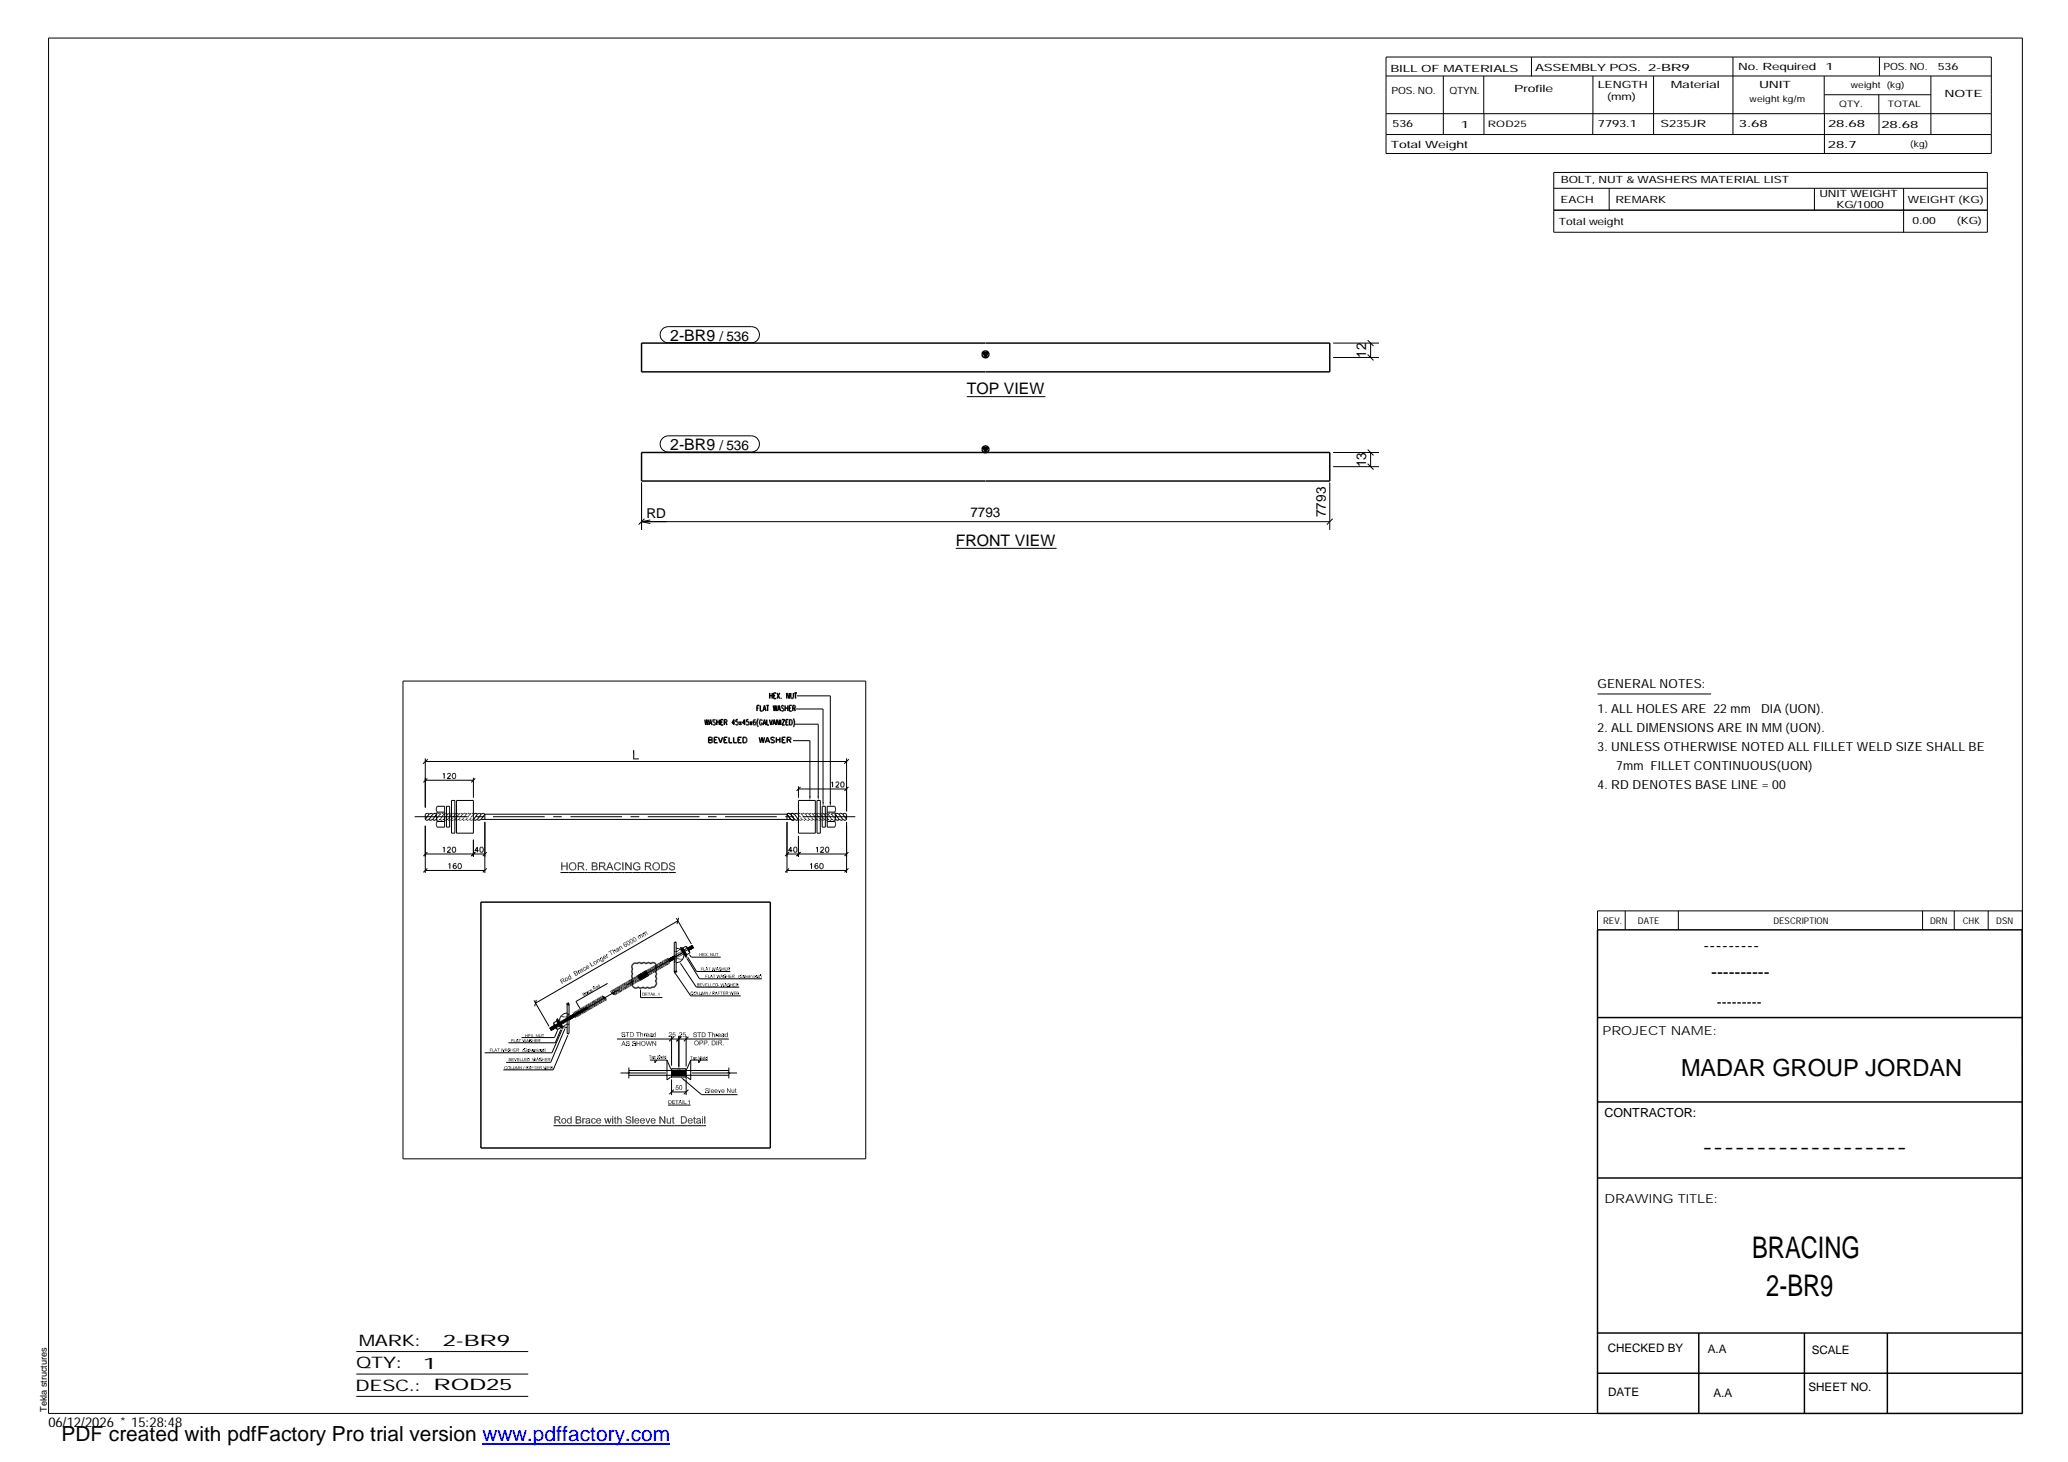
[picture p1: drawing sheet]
<svg xmlns="http://www.w3.org/2000/svg" width="420mm" height="297mm" viewBox="0 0 420 297" stroke-linecap="round" stroke-linejoin="round" font-family="sans-serif">
<defs><g id="words">
<g font-size="6.1">
<text x="356" y="255.5">BRACING</text>
<text x="358.9" y="263.3">2-BR9</text>
</g>
<text font-size="4.8" x="341.5" y="218.6">MADAR GROUP JORDAN</text>
<text font-size="4.2" x="12.5" y="292.7">PDF created with pdfFactory Pro trial version www.pdffactory.com</text>
<g font-size="3.6">
<text x="346.1" y="193.2">---------</text>
<text x="347.7" y="198.6">----------</text>
<text x="345.8" y="234.2">-------------------</text>
</g>
<g font-size="3.2">
<text x="136.2" y="69.2">2-BR9</text>
<text x="196.4" y="80.1">TOP VIEW</text>
<text x="136.2" y="91.4">2-BR9</text>
<text x="194.2" y="110.9">FRONT VIEW</text>
<text x="72.9" y="273.5">MARK:</text>
<text x="90" y="273.5">2-BR9</text>
<text x="72.4" y="278">QTY:</text>
<text x="86" y="278.1">1</text>
<text x="72.2" y="282.6">DESC.:</text>
<text x="88.1" y="282.4">ROD25</text>
</g>
<text font-size="3" x="348.8" y="204.5">---------</text>
<g font-size="2.8">
<text x="146.2" y="69.2">/ 536</text>
<text x="277.6" y="72.7" transform="rotate(-90 277.6 72.7)">12</text>
<text x="146.2" y="91.4">/ 536</text>
<text x="277.6" y="94.9" transform="rotate(-90 277.6 94.9)">13</text>
<text x="131.4" y="105.2">RD</text>
<text x="197.1" y="105.1">7793</text>
<text x="269.4" y="105.1" transform="rotate(-90 269.4 105.1)">7793</text>
<text x="9.8" y="290">06/12/2026 * 15:28:48</text>
</g>
<g font-size="2.5">
<text x="324.6" y="139.9">GENERAL NOTES:</text>
<text x="324.6" y="148.7">2. ALL DIMENSIONS ARE IN MM (UON).</text>
<text x="324.6" y="144.9">1. ALL HOLES ARE 22 mm</text>
<text x="357.8" y="144.9">DIA (UON).</text>
<text x="324.6" y="152.5">3. UNLESS OTHERWISE NOTED ALL FILLET WELD SIZE SHALL BE</text>
<text x="324.6" y="160.2">4. RD DENOTES BASE LINE = 00</text>
<text x="328.4" y="156.4">7mm FILLET CONTINUOUS(UON)</text>
<text x="325.6" y="210.3">PROJECT NAME:</text>
<text x="326" y="226.9">CONTRACTOR:</text>
<text x="326" y="244.4">DRAWING TITLE:</text>
</g>
<g font-size="2.4">
<text x="326.7" y="274.7">CHECKED BY</text>
<text x="347" y="275">A.A</text>
<text x="368.1" y="275.1">SCALE</text>
<text x="326.7" y="283.6">DATE</text>
<text x="348.1" y="283.9">A.A</text>
<text x="367.5" y="282.6">SHEET NO.</text>
</g>
<g font-size="2">
<text x="282.5" y="14.6">BILL OF MATERIALS</text>
<text x="311.9" y="14.4">ASSEMBLY POS.</text>
<text x="324.6" y="17.9">LENGTH</text>
<text x="334.9" y="14.4">2-BR9</text>
<text x="339.5" y="17.9">Material</text>
<text x="353.1" y="14.2">No. Required</text>
<text x="357.4" y="17.9">UNIT</text>
<text x="370.9" y="14.2">1</text>
<text x="382.7" y="14.2">POS. NO.</text>
<text x="393.7" y="14.3">536</text>
<text x="282.7" y="19.1">POS. NO.</text>
<text x="294.5" y="19">QTYN.</text>
<text x="307.6" y="18.7">Profile</text>
<text x="326.5" y="20.4">(mm)</text>
<text x="395.1" y="19.6">NOTE</text>
<text x="282.9" y="25.8">536</text>
<text x="296.8" y="26">1</text>
<text x="324.7" y="25.9">7793.1</text>
<text x="337.4" y="25.9">S235JR</text>
<text x="353.3" y="25.9">3.68</text>
<text x="371.4" y="25.9">28.68</text>
<text x="382.3" y="25.9">28.68</text>
<text x="282.6" y="30.1">Total Weight</text>
<text x="371.4" y="30">28.7</text>
<text x="317.1" y="41.3">EACH</text>
<text x="317.1" y="37.2">BOLT, NUT &amp; WASHERS MATERIAL LIST</text>
<text x="328.2" y="41.3">REMARK</text>
<text x="369.7" y="40.1">UNIT WEIGHT</text>
<text x="387.6" y="41.2">WEIGHT (KG)</text>
<text x="316.7" y="45.7">Total weight</text>
<text x="373.1" y="42.2">KG/1000</text>
<text x="388.6" y="45.6">0.00</text>
<text x="397.6" y="45.5">(KG)</text>
</g>
<g font-size="1.9">
<text x="325.7" y="187.8">REV.</text>
<text x="332.8" y="187.6">DATE</text>
<text x="360.3" y="187.7">DESCRIPTION</text>
<text x="392.1" y="187.6">DRN</text>
<text x="398.8" y="187.6">CHK</text>
<text x="405.6" y="187.7">DSN</text>
<text x="9.5" y="286.8" transform="rotate(-90 9.5 286.8)">Tekla structures</text>
</g>
<g font-size="1.8">
<text x="376" y="17.9">weight (kg)</text>
<text x="355.5" y="20.7">weight kg/m</text>
<text x="373.6" y="21.7">QTY.</text>
<text x="383.5" y="21.8">TOTAL</text>
<text x="302.3" y="25.9">ROD25</text>
<text x="388.1" y="29.8">(kg)</text>
</g>
</g></defs>
<g fill="none" stroke="#000" stroke-width=".3">
<path d="M130.3 69.7h139.9v5.9h-139.9zM199.7 71.7h1.1l-.6 .9zM130.3 91.9h139.9v5.8h-139.9zM199.7 91h1.1l-.6 .9zM143.2 146.2l.2 1.1 .2-1.1 .2 1.1 .2-1.1M144 149.8h.6l.1 .2-.3 .3 .3 .3-.1 .3h-.6zM144 150.3h.4M144.1 147.3l.3-1.1 .3 1.1M144.2 146.9h.4M145.1 150.3h.4M145.4 146.3a.27 .27 0 0 0-.5-.1 .27 .27 0 0 0 .1 .5l.3 .1a.29 .29 0 0 1 0 .5 .29 .29 0 0 1-.5-.1M145.6 146.2v1.1"/>
<path d="M145.6 146.7h.5M145.8 149.8h-.7v1.1h.7M146 149.8l.4 1.1 .4-1.1M146.1 146.2v1.1M146.4 146.7h.4M146.9 146.2h-.5v1.1h.5M147.1 150.3h.4M147.2 146.7h.4l.1-.4-.5-.1v1.1M147.4 146.7l.3 .6M147.8 149.8h-.7v1.1h.7M148.1 149.8v1.1h.7M149.1 149.8v1.1h.6"/>
<path d="M149.3 146.9h-.6l.4-.7v1.1M149.5 146.6a.33 .33 0 0 1 .5 .3 .33 .33 0 0 1-.5 .3v-.1M149.9 146.2h-.4v.5M149.9 150.3h.5M150.2 146.6l.4 .7M150.6 146.6l-.4 .7M150.7 149.8h-.8v1.1h.8M151 149.8h.3a.58 .58 0 0 1 .4 .6 .58 .58 0 0 1-.4 .5h-.3zM151.4 146.9h-.5l.4-.7v1.1M152.1 146.2h-.4l-.1 .5a.32 .32 0 0 1 .5 0 .32 .32 0 0 1-.1 .5 .32 .32 0 0 1-.4-.1M152.4 146.6l.4 .7M152.8 146.6l-.4 .7"/>
<path d="M153.2 146.7a.29 .29 0 0 1 .3 .3 .29 .29 0 0 1-.4 .2zM153.5 146.3l-.3-.1-.2 .7M153.8 143.9h.3M154.1 146l-.3 .7 .3 1M154.3 149.8l.2 1.1 .3-1.1 .3 1.1 .2-1.1M154.3 143.3h-.5v1.2M154.5 143.3v1.2h.4M154.9 146.5l-.2-.3a.58 .58 0 0 0-.4 .6 .58 .58 0 0 0 .4 .5l.2-.2v-.2h-.2M155 144.5l.3-1.2 .3 1.2M155 147.3l.3-1.1 .3 1.1M155.1 144.1h.4M155.1 146.9h.4"/>
<path d="M155.5 150.9l.4-1.1 .5 1.1M155.7 150.6h.5M155.7 143.3h.5M155.8 146.2v1.1h.5M156 143.3v1.2M156.3 146.2l.3 1.1 .3-1.1M156.4 140.8v1.1M156.4 141.3h.5M156.9 140.8v1.1M157 147.3l.3-1.1 .3 1.1M157.1 143.3l.2 1.2 .2-1.2 .2 1.2 .2-1.2M157.1 146.9h.4"/>
<path d="M157.2 141.3h.3M157.4 150l-.3-.2h-.4l-.1 .4 .6 .2 .2 .4-.3 .1-.5-.1M157.7 140.8h-.5v1.1h.5M157.7 150.3h.8M157.7 149.8v1.1M157.9 140.8l.5 1.1M158 144.5l.3-1.2 .3 1.2M158.1 144.1h.4M158.3 146.2v1.1l-.5-1.1v1.1M158.4 140.8l-.5 1.1M158.5 149.8v1.1M158.6 146.2v1.1"/>
<path d="M158.7 141.9h.1M158.7 141.8v.1M158.9 146.2h.5l-.5 1.1h.5M158.9 150.3h.4M159.3 143.5l-.2-.2-.4 .2 .1 .3 .3 .1a.28 .28 0 0 1 .1 .5 .28 .28 0 0 1-.5-.1M159.5 143.9h.6M159.5 143.3v1.2M159.6 149.8h-.7v1.1h.7M159.7 146.7h.3M159.9 150.3h.7l.1-.3-.1-.2h-.7v1.1M160.1 143.3v1.2M160.2 146.2h-.5v1.1h.5"/>
<path d="M160.3 150.3l.4 .6M160.4 140.8v1.1l-.5-1.1v1.1M160.4 143.9h.3M160.4 146.2a.55 .55 0 0 1 .6 .6 .55 .55 0 0 1-.6 .5zM160.7 140.8v.8l.2 .3 .3-.1v-1M160.9 143.3h-.5v1.2h.5M161.1 143.9l.4-.1 .1-.3-.5-.2v1.2M161.2 146a1.51 1.51 0 0 1 0 1.7M161.3 143.9l.3 .6M161.4 140.8h.5M161.6 140.8v1.1M97.7 183.3h58.8v49.9h-58.8z"/>
<path d="M128.8 195.7h.2l.4 .1 .6-.2 .3 .2a.54 .54 0 0 1 1 0 .54 .54 0 0 1 .9 0 .58 .58 0 0 1 .8-.1 .58 .58 0 0 1 .1 .8 .54 .54 0 0 1 0 .9 .54 .54 0 0 1 0 1 .54 .54 0 0 1 0 .9 .72 .72 0 0 1 .2 .8 .72 .72 0 0 1-.8 .4 .54 .54 0 0 1-.9 0l-.4 .3-.6-.3a.54 .54 0 0 1-.9 0 .68 .68 0 0 1-1 .1 .68 .68 0 0 1-.1-.9 .59 .59 0 0 1 0-.9 .59 .59 0 0 1 0-.9 .59 .59 0 0 1 0-1l-.2-.6zM133.3 196.2v.1M138.5 192.6l1 1.6zM324.6 188.9h86.2l.1 98.3h-86.3zM113.1 207.2l1.1 1.7zM324.6 206.7h86.3M324.6 239.3h86.3M324.6 223.9h86.3M324.6 270.8h86.3M324.6 279h86.3M345.1 270.8v16.4M366.6 270.8v16.4"/>
<path d="M383.5 270.8v16.4"/>
<circle cx="200.2" cy="72" r=".7"/>
<circle cx="200.2" cy="91.3" r=".71"/>
</g>
<g fill="#000">
<path d="M199.7 71.7h1.1l-.6 .9zM199.7 91h1.1l-.6 .9zM128.6 152.4h.3l-.3 1.9zM128.9 152.4v1.7l-.3 .2zM128.9 154.1h.9v.2zM128.6 154.3l.3-.2 .9 .2zM114.3 175.9l-.3 .9zM114 175.2l.3 .7-.3 .9zM114 175.2h.3v.7zM114.3 176.1v.7h-.3zM115.1 175.2h.2l-.2 .7zM115.3 175.2l-.2 .9z"/>
<path d="M114.3 175.9l.8 .2h-.8zM114.3 175.9h.8v.2zM115.3 175.2v1.6l-.2-.7zM115.1 176.1l.2 .7h-.2zM115.6 176.1h.2v.1zM115.7 175.5l-.1 .6zM115.8 175.4l-.2 .7zM115.8 175.4l.1 .2-.3 .5zM115.9 175.6l-.3 .5zM115.8 176.2l.1 .2h-.2zM115.8 176.2l-.1 .2zM115.6 176.1l.2 .1-.2 .1z"/>
<path d="M115.6 176.1l.2 .1zM115.8 175.4l.4-.2zM115.8 175.4l.5-.2zM115.8 175.4l.5-.2-.1 .2zM115.8 175.4h.4zM115.6 176.1l.2-.2v.2zM115.8 175.4l.2 .1-.1 .1zM115.7 176.4l.2 .3zM115.7 176.4h.2v.3zM115.9 176.4v.3zM116 176.5v.2zM115.8 175.4l.2 .1z"/>
<path d="M116.2 176.7l.1 .2zM116 176.8l.3 .1zM116 176.7l.3 .2zM116 176.6l.3 .3-.3-.2zM116 176.6l.3 .3zM116.3 176.7h.2l-.2 .2zM116.3 175.2h.4zM116.3 175.2l.5 .1zM116.3 175.2l.5 .1-.2 .1zM116.3 175.2l.3 .2zM116.3 175.2l-.1 .2zM116.3 175.2l.1 .2z"/>
<path d="M116.5 176.7l.2-.1v.1zM116.5 176.7h.2zM116.5 176.7l.1 .1-.1 .1zM116.5 176.7v.2h-.2zM116.8 175.3l-.1 .2zM116.8 176.4l.2 .1zM116.8 176.5h.2zM116.8 176.5l.2 .1-.2 .1zM116.8 175.3l.2 .2zM116.8 175.3l.2 .3zM116.8 175.3l.2 .3h-.2zM116.8 175.3v.3z"/>
<path d="M116.6 175.4l.2-.1zM116.7 176.6l.1 .1zM116.8 176.5v.2l-.1-.1zM116.8 175.7l.2-.1zM116.9 176h.2l-.2 .2zM117 175.6l.1 .3zM117 175.6l.1 .3h-.2zM117 175.6l-.1 .3zM116.8 175.6h.2zM117.1 176v.3zM117.1 176l-.1 .5zM117.1 176l-.1 .5-.2-.1z"/>
<path d="M116.9 176.2l.2-.2-.3 .4zM116.9 176l.2-.1zM116.9 175.9h.2zM117.4 175.2l.2 .7-.2 .9zM117.4 175.2h.7v.2zM117.4 175.2l.7 .2h-.5zM117.6 176.1v.7h-.2zM117.6 175.9l-.2 .9zM117.6 175.9h.5l-.2 .2zM117.6 175.9l.3 .2h-.3zM117.4 175.2l.2 .2v.5zM117.9 176.1l.2-.2z"/>
<path d="M118.1 175.9l-.2 .2zM118.1 175.9l-.1 .2zM118.1 175.9v.3zM118.1 175.2h.3zM118.1 175.2h.3l-.1 .2zM118.1 175.2l.2 .2zM118.1 176.2l.1-.1zM118.2 176.1v.1zM118.1 175.9l.1 .2-.1 .1zM118.1 175.9h.1v.2zM118.1 175.2l.1 .2zM118.2 176.1v.2z"/>
<path d="M118.2 176.1l.1 .1zM118.2 175.9h.3zM118.2 175.9l.3 .1-.2 .1zM118.2 175.9l.1 .2h-.1zM118.3 176.2v.2l-.1-.1zM118.3 176.2v.2zM118.4 176.2l.1 .1-.2 .1zM118.3 175.9h.2zM118.4 175.2v.3zM118.4 175.7h.3zM118.4 175.5l.2-.1zM118.6 175.4l-.2 .2z"/>
<path d="M118.4 175.6l.2-.1 .1 .1zM118.4 175.6l.3 .1zM118.3 176.5l.2-.2zM118.3 176.4l.2-.1zM118.5 175.3l.1 .1zM118.5 175.3l.1 .1-.2 .1zM118.5 175.3l-.1 .2zM118.5 176.4l.3 .4h-.3zM118.3 176.5l.2-.1v.4zM118.4 175.8l.1 .1zM118.7 175.7l-.1 .2zM118.7 175.7l-.2 .2z"/>
<path d="M118.4 175.8l.3-.1-.2 .2zM119 176.6h.3l-.3 .2zM119 176.8l.3-.2v.2zM120.2 175.2h.6l-.1 .2zM120.2 175.2l.5 .2h-.3zM120.4 176.1v.5l-.2 .2zM120.4 175.9h.4v.2zM120.4 175.9l.4 .2h-.4zM120.2 175.2l.2 .9-.2 .7zM120.2 175.2l.2 .9zM120.2 175.2l.2 .2v.5zM120.8 175.9l.1 .2z"/>
<path d="M120.2 176.8l.2-.2 .4 .2zM120.4 176.6h.4v.2zM120.8 175.2l-.1 .2zM120.8 176.6l.1 .2zM120.9 175.9h.3zM120.8 175.2l.1 .2h-.1zM120.8 175.2l.1 .2zM120.9 175.2h.2l-.2 .2zM121 176.6l.1 .2zM120.9 176.6l.1 .2zM120.9 176.6l.1 .2h-.1zM121 176.1l.1-.1z"/>
<path d="M121.1 175.8h.2zM121.1 175.8l.2 .1zM121.1 175.3v.2zM121.2 175.3v.1l-.1 .1zM121.1 175.5l.2-.1zM121.1 175.2l-.2 .2zM121.1 175.2l-.1 .3zM121.1 176.6l.2 .1zM121.1 176v.1zM121.1 176l.2 .1zM121.1 176l.2 .1-.1 .1zM121.1 176l.1 .2z"/>
<path d="M120.9 176.1l.2-.1zM120.9 175.9l.2 .1-.2 .1zM120.9 175.9l.2 .1zM121.2 175.6h.2zM121.2 176.3h.2zM121.2 176.2l.2-.1zM121.4 176.1l-.2 .2zM121.2 176.3l.2-.1v.1zM121 175.9h.2zM121.2 176.8l.1-.1zM121.1 176.8l.2-.1zM121 176.6l.3 .1-.2 .1z"/>
<path d="M121 176.6l.3 .1zM121.3 175.4l.1 .2zM121.3 175.4l.1 .2h-.2zM121.2 176.2l.1-.1zM121.3 176.1l-.1 .1zM121.2 176.5l.2 .1zM121.4 176.6l-.1 .1zM121.1 176.6h.3l-.1 .1zM121.2 175.7l.2-.1zM121.4 175.6l-.1 .2zM121.1 175.8l.3-.2-.1 .2zM121.4 176.3v.2z"/>
<path d="M121.4 176.3v.3zM121.2 176.5l.2-.2v.3zM121.2 176.4l.2-.1zM121.7 175.2l.2 .7-.2 .9zM121.7 175.2h.7v.2zM121.7 175.2l.7 .2h-.5zM121.9 176.1v.7h-.2zM121.9 175.9l-.2 .9zM121.9 175.9h.5l-.2 .2zM121.9 175.9l.3 .2h-.3zM121.7 175.2l.2 .2v.5zM122.2 176.1l.2-.2z"/>
<path d="M122.4 175.9l-.1 .2zM122.4 175.9v.2zM122.4 175.2h.3zM122.4 175.2h.4zM122.4 175.2h.4l-.2 .2zM122.4 175.2l.2 .2zM122.4 176.2l.2-.1zM122.6 176.1l-.1 .1zM122.5 175.9l-.1 .3zM122.4 175.2l.1 .2zM122.5 175.9l.1 .2-.2 .1zM122.5 175.9l.1 .2z"/>
<path d="M122.6 175.9h.3zM122.6 175.9l.3 .1-.2 .1zM122.6 175.9l.1 .2h-.1zM122.5 176.3l.2-.1-.1 .2zM122.7 176.2l-.1 .2zM122.7 176.2l.1 .1-.2 .1zM122.6 176.1l-.1 .2zM122.6 176.1l.1 .1zM122.6 176.1l.1 .1-.2 .1zM122.8 175.2l-.1 .3zM122.8 175.7h.2zM122.7 175.5l.2-.1z"/>
<path d="M122.8 175.6l.2-.1zM122.8 175.6l.2-.1v.1zM122.8 175.6l.2 .1zM122.8 176.3l-.2 .2zM122.6 176.4l.2-.1zM122.8 175.3l.1 .1zM122.8 175.3l.1 .1-.2 .1zM122.8 175.3l-.1 .2zM122.9 176.4l.2 .4h-.2zM122.6 176.5l.3-.1v.4zM122.7 175.8l.2 .1zM123 175.7l-.1 .2z"/>
<path d="M122.8 175.8l.2-.1-.1 .2zM123.6 176.2l-.5 .6zM123.6 176.3l-.2 .5h-.3zM123.8 175.7l-.7 1.1zM123.8 175.2v.5l-.7 1.1zM123.8 175.2v.5zM123.8 175.2v.4zM123.8 175.2l.1 .3zM123.8 175.2h.2l-.1 .2zM124 175.2l-.1 .3zM124 175.2v.4zM124 175.2v.5z"/>
<path d="M124 175.2l.2 1zM124 175.2l.2 1.1zM124 175.2l.6 1.6-.4-.5zM123.6 176.2l.6 .1h-.6zM123.6 176.2h.6v.1zM124.2 176.3l.4 .5h-.2zM124.8 175.7l.2 .1-.2 .1zM124.8 175.9l.2-.1v.1zM124.8 176h.2l-.2 .1zM124.8 176.1l.2-.1zM124.8 175.6l.2 .1zM124.8 175.7l.2 .1z"/>
<path d="M124.8 175.6h.3zM124.8 176.1v.3zM124.8 176.1h.2l-.2 .3zM125 176.1v.2l-.2 .1zM124.8 176.4l.3-.1zM124.8 176l.2-.1zM124.8 175.9h.2l-.2 .1zM124.9 176.5l.2 .2zM124.8 176.4l.3 .3zM124.8 176.4h.3v.3zM125.1 176.4v.3zM125.1 176.7l.2-.1z"/>
<path d="M124.8 175.6l.3-.1zM124.9 175.5h.2zM124.9 175.5l.2-.2v.2zM125.1 175.3v.2zM125.1 175.3l.2 .1zM125.1 176.6v.1zM125.1 175.3l.3 .1zM125.2 175.2h.2v.2zM125.4 175.2h.1l-.1 .2zM125.4 176.7l.1 .2zM125.5 175.2h.3zM125.5 175.2l.4 .1z"/>
<path d="M125.5 175.2l.4 .1-.2 .1zM125.5 175.2l.2 .2zM125.5 175.2l-.1 .2zM125.2 176.8l.3 .1zM125.1 176.7l.4 .2zM125.1 176.7l.2-.1 .2 .3zM125.3 176.6l.2 .3zM125.5 176.7v.2zM125.5 175.2l.1 .2zM125.7 176.6l.2 .1zM125.8 175.5l.1-.2zM125.9 175.3l.2 .2z"/>
<path d="M125.9 175.3l.3 .4zM125.9 175.3l.3 .4-.3-.1zM125.9 175.3v.3zM125.7 175.4l.2-.1zM125.6 176.9l.3-.2zM125.5 176.9l.4-.2zM125.6 176.7h.3l-.4 .2zM125.6 176.7l.1-.1 .2 .1zM125.9 176.3h.3zM125.8 176.6l.1 .1zM125.9 175.6l.3 .1zM126.2 176.3l-.2 .3z"/>
<path d="M126.2 176.3l-.3 .4zM125.9 176.5l.3-.2-.3 .4zM125.9 176.3h.3l-.3 .2zM126.4 175.2h.3l-.3 1.6zM126.7 175.2v1.6h-.3zM127 175.2h.3v.4zM127.3 175.6v1.2h-.3zM127 175.2l.3 .4-.3 1.2zM127.3 175.2l.8 1.3v.3zM127.3 175.2l.8 1.6-.8-1.2zM128.1 175.2h.2l-.2 1.3zM128.3 175.2v1.6l-.2-.3z"/>
<path d="M128.1 176.5l.2 .3h-.2zM128.7 175.6l-.1 .3zM128.7 175.6l.2 .2-.3 .1zM128.6 175.9l.3-.1-.1 .1zM128.6 176h.2v.1zM128.7 175.6h.2zM128.7 175.6l.3-.1zM128.9 175.3l-.2 .3zM128.7 175.6l.3-.3 .1 .2zM128.7 175.6l.4-.1zM128.7 175.6l.2 .2zM128.6 176.1l.1 .4z"/>
<path d="M128.6 176l.1 .5zM128.6 176l.2 .1-.1 .4zM128.8 176.1l-.1 .4zM128.7 176.5l.2-.1zM128.6 176l.2-.1zM128.6 175.9h.2zM128.7 176.5l.2-.2zM128.7 175.6l.2 .1zM129 175.3l.2 .1zM129 175.3l.3-.1zM129 175.3l.3-.1v.2zM129 175.3l.3 .1z"/>
<path d="M128.7 176.6l.3 .1zM128.7 176.5l.3 .2zM128.7 176.5l.2-.1 .1 .3zM128.9 176.4l.1 .3zM129 176.7l.2-.1zM129 176.6v.1zM129.3 175.2h.1v.2zM129.3 175.2l.1 .2zM129.3 176.6l.1 .3zM129.1 176.8l.3 .1zM129 176.7l.4 .2zM129 176.7l.2-.1 .2 .3z"/>
<path d="M129.2 176.6l.2 .3zM129.4 175.2l.1 .2zM129.5 175.2h.2zM129.5 175.2h.2l-.1 .2zM129.5 175.2l.1 .2h-.1zM129.4 176.6l.1 .3zM129.6 176.6l.2 .2zM129.7 175.2v.3zM129.5 176.6l.2 .2-.2 .1zM129.5 176.6l.2 .2zM129.7 175.2l.2 .2zM129.7 175.2l.2 .2-.1 .1z"/>
<path d="M129.7 175.2l.1 .3zM129.7 175.2l-.1 .2zM129.9 175.4l-.1 .2zM129.7 176.6l.1 .2zM129.4 176l.5 .2h-.5zM129.4 176h.7l-.2 .2zM129.9 175.4l.1 .2zM129.9 175.4l.1 .2-.2 .1zM129.9 175.4l-.1 .3zM129.8 175.5l.1-.1zM129.9 175.7l.1-.1zM129.8 175.7l.2-.1z"/>
<path d="M130.1 176v.6l-.2-.1zM129.9 176.2l.2-.2-.2 .5zM129.8 176.5l.3 .1zM129.8 176.8l.3-.2zM129.8 176.6h.3l-.3 .2zM129.8 176.6h.3zM131 175.2l.2 .7-.2 .9zM131 175.2h.7v.2zM131 175.2l.7 .2h-.5zM131.2 176.1v.7h-.2zM131.2 175.9l-.2 .9zM131.2 175.9h.5l-.2 .2z"/>
<path d="M131.2 175.9l.3 .2h-.3zM131 175.2l.2 .2v.5zM131.5 176.1l.2-.2zM131.7 175.9l-.1 .2zM131.7 175.9v.2zM131.7 175.9v.3zM131.7 175.2h.3zM131.7 175.2h.3v.2zM131.7 175.2l.3 .2zM131.7 176.2l.1-.1zM131.8 176.1v.1zM131.7 175.9l.1 .2-.1 .1z"/>
<path d="M131.7 175.9h.2l-.1 .2zM131.7 175.2l.1 .2zM131.9 176.1l-.1 .2zM131.9 176.1l.1 .1zM131.9 175.9h.3zM131.9 175.9l.2 .1-.1 .1zM131.9 175.9l.1 .2h-.2zM131.8 176.3l.2-.1-.1 .2zM132 176.2l-.1 .2zM132 176.2l.1 .1-.2 .1zM132 175.9h.2zM132 175.2v.3z"/>
<path d="M132.1 175.7h.2zM132 175.5l.2-.1zM132.2 175.4l-.1 .2zM132.1 175.6l.1-.1 .1 .1zM132.1 175.6l.2 .1zM132.1 176.3l-.1 .2zM131.9 176.4l.2-.1zM132.1 175.3l.1 .1zM132.1 175.3l.1 .1-.2 .1zM132.1 175.3l-.1 .2zM132.2 176.4l.2 .4h-.2zM132 176.5l.2-.1v.4z"/>
<path d="M132 175.8l.2 .1zM132.3 175.7l-.1 .2zM132 175.8l.3-.1-.1 .2zM132.5 176.1h.3v.1zM132.7 175.5l-.2 .6zM132.8 175.4l-.3 .7zM132.8 175.4v.2l-.3 .5zM132.8 175.6l-.3 .5zM132.8 176.2v.2h-.2zM132.8 176.2l-.2 .2zM132.5 176.1l.3 .1-.2 .1zM132.5 176.1l.3 .1z"/>
<path d="M132.8 175.4l.3-.2zM132.8 175.4l.5-.2zM132.8 175.4l.5-.2-.1 .2zM132.8 175.4h.4zM132.5 176.1l.3-.2v.2zM132.8 175.4l.1 .1-.1 .1zM132.6 176.4l.2 .3zM132.6 176.4h.2v.3zM132.8 176.4v.3zM132.9 176.5v.2zM132.8 175.4l.2 .1zM133.2 176.7l.1 .2z"/>
<path d="M133 176.8l.3 .1zM132.9 176.7l.4 .2zM133 176.6l.3 .3-.4-.2zM133 176.6l.3 .3zM133.3 176.7h.1l-.1 .2zM133.3 175.2h.3zM133.3 175.2l.4 .1zM133.3 175.2l.4 .1-.1 .1zM133.3 175.2l.3 .2zM133.3 175.2l-.1 .2zM133.3 175.2l.1 .2zM133.4 176.7l.2-.1 .1 .1z"/>
<path d="M133.4 176.7h.3l-.1 .1zM133.4 176.7l.2 .1-.2 .1zM133.4 176.7v.2h-.1zM133.7 175.3v.2zM133.8 176.4l.2 .1zM133.7 176.5h.3zM133.7 176.5l.2 .1-.1 .1zM133.7 175.3l.2 .2zM133.7 175.3l.3 .3zM133.7 175.3l.3 .3h-.2zM133.7 175.3l.1 .3zM133.6 175.4l.1-.1z"/>
<path d="M133.6 176.6l.2 .1zM133.7 176.5l.1 .2-.2-.1zM133.8 175.7l.2-.1zM133.9 176h.2l-.2 .2zM134 175.6l.1 .3zM134 175.6l.1 .3h-.2zM134 175.6l-.1 .3zM133.8 175.6h.2zM134.1 176l-.1 .3zM134.1 176l-.1 .5zM134.1 176l-.1 .5-.2-.1zM133.9 176.2l.2-.2-.3 .4z"/>
<path d="M133.9 176l.2-.1zM133.9 175.9h.2zM134.4 175.2h.5v.2zM134.4 175.2l.5 .2h-.3zM134.6 175.4v1.2l-.2 .2zM134.4 175.2l.2 .2-.2 1.4zM134.4 176.8l.2-.2 .3 .2zM134.6 176.6h.3v.2zM135 176.6h.1l.1 .2zM135 176.6l.2 .2zM135 176.6l.1 .2h-.1zM134.9 176.6l.1 .2z"/>
<path d="M134.9 175.2l.1 .2zM135 175.2l.1 .2h-.1zM135 175.2l.1 .2zM135.1 175.2v.2zM135.2 175.2v.3zM135.2 176.6l.2 .1zM135.2 176.6l.1 .1zM135.2 176.6v.2zM135.1 176.6l.1 .2zM135.2 175.2l.1 .3zM135.2 175.2l.2 .1zM135.2 175.2l.2 .2z"/>
<path d="M135.2 175.2l.2 .2-.1 .1zM135.3 176.5l.2 .1zM135.3 176.5l.2 .1-.1 .1zM135.4 176.3h.2l-.2 .1zM135.4 176.4l.2-.1zM135.4 176.4h.2v.1zM135.4 176.4l.1 .2zM135.4 175.4v.2zM135.5 175.4l.1 .1-.2 .1zM135.3 176.6l.1 .1zM135.3 176.5l.1 .2zM135.5 176h.2z"/>
<path d="M135.5 176.1l.2-.1zM135.4 175.7l.2-.1-.1 .3zM135.6 175.6l-.1 .3zM135.5 175.9l.1-.2 .1 .2zM135.5 175.9l.2 .1zM135.6 175.5l-.2 .2zM135.4 175.6l.2-.1zM135.7 176.1l-.1 .2zM135.4 176.3l.3-.2-.1 .2zM135.5 176.1h.2l-.3 .2zM135.5 175.9l.2 .1h-.2zM135.9 176.3h.2z"/>
<path d="M136 175.5v.1zM136 175.4l.2 .1-.2 .1zM136 175.6l.2-.1zM136 175.6l.1 .1zM135.9 176.4l.1 .2zM135.9 176.3l.1 .3zM135.9 176.3h.2l-.1 .3zM136.1 176.3l-.1 .3zM136.1 175.3l.2 .1zM136 175.6h.1zM136.1 175.7l-.1 .1zM136 175.8l.1-.1z"/>
<path d="M136 175.7h.1l-.1 .1zM136 175.8l.1 .2zM136 175.8h.2l-.1 .2zM136.2 175.8l-.1 .2zM136.2 176.5l-.1 .3zM136.1 176.4v.4zM136.1 176.4v.4l-.1-.2zM136.1 176.4l-.1 .2zM136.2 175.8v.2zM136.2 176.5v.3zM136 175.4l.3 .1zM136.1 175.4v-.1l.2 .2z"/>
<path d="M136.3 175.8l.1 .3zM136.3 175.8l.1 .3-.2-.1zM136.3 175.8l-.1 .2zM136.3 176.6v.2zM136.4 175.8l.1 .1v.2zM136.4 175.8l.1 .3zM136.2 175.2l.2 .2h-.1zM136.2 175.2l.2 .2zM136.3 175.2h.1v.2zM136.4 175.2v.2zM136.4 176.6l.1 .3-.2-.1zM136.4 176.6l.1 .3z"/>
<path d="M136.5 175.2h.3zM136.5 175.2h.3v.2zM136.5 175.2l.3 .2zM136.5 175.2l-.1 .2zM136.5 175.9h.2l-.1 .2zM136.5 175.9l.1 .2h-.1zM136.5 176.6l.1 .3zM136.5 175.2l.1 .2zM136.7 175.9v.2h-.1zM136.7 175.9l.1 .3zM136.6 176.6l.1 .3zM136.7 176.6l.4 .1z"/>
<path d="M136.7 176.6l.2 .2zM136.8 175.2v.3zM136.7 175.9l.2 .1-.1 .2zM136.9 176l-.1 .2zM136.9 175.5l.1-.1-.1 .2zM137 175.4l-.1 .2zM136.9 175.6l.2-.1v.1zM136.9 175.6h.2zM136.9 175.3l.1 .1zM136.9 175.3l.1 .1-.1 .1zM136.9 175.3v.2zM136.9 176v.2z"/>
<path d="M136.9 176.6h.2zM136.7 176.9l.2-.1zM136.7 176.6l.2 .2-.2 .1zM136.9 176v.3zM136.9 176l.2 .1zM136.8 176.6l.3 .1zM136.8 176.6h.3zM136.9 175.6l.2 .1zM137.1 176.1l-.2 .2zM136.9 176l.2 .1-.2 .2zM137.1 176.2l-.2 .2zM137.1 176.2l.1 .2z"/>
<path d="M136.9 176.5l.2 .1zM137.2 176.4l-.1 .2zM136.9 176.5l.3-.1-.1 .2zM136.9 176.4h.3zM137.1 176.2l.1 .2h-.3zM164.4 161.7h.3l-.2 .9zM166.1 161.7h.3l-.2 .9zM167.1 162.9h.3l-.2 1zM168.5 162.9h.4l-.2 1zM113.7 199.1l.5-.1zM113.7 199.1h.2l.2 .3zM114.1 199.4l.2-.2v.2z"/>
<path d="M114.1 199.4h.2zM114.1 199.5l.2 .3-.1 .1zM114.1 199.4l.1 .5zM114.1 198.9l.2-.1zM114.1 198.9l.2-.1v.1zM114.1 198.9h.2zM113.7 199.1l.4 .3 .1 .5zM114.3 199.2v.2zM114.3 199.2v.1zM114.3 199.2l.1 .1zM114.3 198.8v.1zM114.4 199.2l.2-.1z"/>
<path d="M114.4 199.2v.2zM114.4 199.1h.2zM114.4 199l.2-.1zM114.4 198.8v.2zM114.5 198.8l-.1 .2zM114.5 199.2l-.1 .2zM114.5 199.2v.2zM114.5 199.2l.1 .2zM114.6 199.3v.1zM114.6 198.9v.1zM114.6 198.9v.2zM114.6 198.9v.2l-.2-.1z"/>
<path d="M114.4 199l.2 .1zM114.7 199.3l.2 .2h-.1zM114.7 199.3l.1 .2-.2-.1zM114.9 198.7l-.1 .1zM114.8 198.8h.1zM114.8 198.8l.1 .1zM114.8 199.1h.2zM114.8 198.9v.2zM114.8 198.8v.3zM114.8 198.8l.1 .1-.1 .2zM114.9 198.9l-.1 .2zM114.9 199l-.1 .1z"/>
<path d="M114.9 198.7l.2-.1zM114.9 198.7l.3-.1zM114.9 198.7l.3-.1-.1 .1zM114.9 198.7h.2zM114.9 198.7v.1zM115 199.2v.1zM114.9 199.2l.1 .1zM114.8 199.1l.2 .2zM114.8 199.1h.2v.2zM115 199.1v.2zM115.1 199.2l-.1 .1zM114.9 198.7h.1z"/>
<path d="M115.2 199.2l.1 .1zM115.2 198.6l-.1 .1zM115.2 198.6l.1 .1zM115.2 198.6l.2 .2zM115.2 198.6v.2zM115.1 199.3h.2zM115 199.3h.3zM115.1 199.2l.2 .1h-.3zM115.1 199.2l.2 .1zM115.3 199.2h.1zM115.3 199.2v.1zM115.3 199h.1z"/>
<path d="M115.3 199.1l.1-.1zM115.4 198.8v.2zM115.4 198.8v.2h-.1zM115.4 198.8l-.1 .2zM115.2 198.8h.2zM115.4 198.5h.1zM115.3 199.1h.1zM115.4 198.8h.2zM115.4 198.7v.1zM115.4 198.6v.2zM115.5 198.6l-.1 .2zM115.5 198.3l.1 .1z"/>
<path d="M115.4 198.6l.1-.1zM115.5 198.7l-.1 .1zM115.4 198.4h.2zM115.6 198.8v.1zM115.5 198.8h.1zM115.7 197.9l.5 .9-.3-.3zM115.6 198.9l.1 .1zM115.7 198.8v.2l-.1-.1zM115.7 198.8v.2zM115.7 197.9v.4zM115.8 198.9l.1 .1zM115.7 198.3l.2 .2z"/>
<path d="M115.7 197.9l.2 .6zM115.8 199h.1zM115.7 199h.2zM115.7 198.9l.2 .1zM115.9 198.8v.2zM116 198.7v.2zM116 198.7l-.1 .3zM116 198.7l-.1 .1zM115.9 198.5l.3 .3zM116 198.7l.2 .1zM115.9 198.6l.3 .2zM116.5 197.5l.3-.2v.1z"/>
<path d="M116.5 197.5l.3-.1zM116.5 197.5l.3 .3zM116.8 197.8h.2zM116.8 197.3v.1zM116.8 197.9l.2 .4zM116.5 197.5l.3 .4 .2 .4zM116.5 197.5l.3 .4zM116.8 197.3l.1 .1zM116.9 197.3l.1 .1zM117 197.3v.1zM117.1 197.3l-.1 .1zM117.1 197.6h.1z"/>
<path d="M117.1 197.4h.1zM117.1 197.3l.1 .1zM117.1 197.3l.1 .1h-.1zM117.1 197.3v.1zM117.2 197.6l-.1 .1zM117 197.6h.2zM117.2 197.4l-.1 .1zM117.1 197.5h.1zM117.1 197.6l.1-.1zM117 198.1h.3l-.3 .2zM117 198.1l.2-.1 .1 .1zM117.3 198h.1z"/>
<path d="M117.3 197.6v.1zM117.2 198l.1 .1zM117.3 197.9h.1zM117.3 197.9l.1 .1zM117.3 197.8l.1-.1zM117.3 197.6v.2zM117.3 197.9h.2zM117.4 197.2l.1 .1h-.2zM117.4 197.7l.1 .2zM117.4 197.7l.1 .2h-.2zM117.5 197.3l.1 .2zM117.5 197.3l.1 .1z"/>
<path d="M117.5 197.3l.3 .5-.1 .1zM117.3 197.3h.2l.2 .6zM117.6 197.1h.1zM117.6 197.1l.1 .1zM117.5 197.2l.1 .1zM117.6 197.1v.2zM117.5 197.3l.3 .5zM117.8 197.1v.2zM117.9 197.1l-.1 .2zM117.8 197.1h.1zM117.8 197.1l.1-.1zM117.9 197v-.1z"/>
<path d="M117.9 197h.1zM117.8 197.3l.1-.1zM117.8 197h.1zM117.9 196.9l.1 .1zM117.9 196.9l.2 .1zM117.9 197.3l.2 .1zM117.9 197.5l.2-.1zM118.1 196.8l-.1 .1zM118 196.9l.1-.1v.2zM118 196.9l.1 .1zM118 197.3h.1zM117.9 197.3h.2z"/>
<path d="M118.1 197.5v.1zM118.1 197.5l-.1 .1zM117.9 197.5h.2zM118.1 196.8l.1 .2zM118.2 196.8v.2zM118.2 196.9v.1zM118.3 196.9l-.1 .1zM118.1 197.2h.1zM118.3 196.9v.2zM118.3 197.1l-.1 .1zM118.2 197.2l.1-.1zM118.3 197v.1z"/>
<path d="M118.4 197.3l-.1 .1zM118.3 197v.2zM118.3 197.4l.2-.1zM118.4 197.1v.2zM118.4 197.4l.1-.1zM118.4 197.2l-.1 .2zM118.4 197.3v-.1zM118.4 196.7h.2zM118.4 196.7l.2 .1zM118.5 197.3l-.1 .1zM118.5 197.3v.1zM118.4 196.9l.1 .1z"/>
<path d="M118.4 196.8l.1 .2zM118.5 196.8v.2zM118.5 197h.2zM118.4 196.8h.2zM118.6 196.9l-.1 .1zM118.6 196.5h.2zM118.6 196.5l.1 .1zM118.5 196.7h.1zM118.5 196.6l.1 .1zM118.6 196.5v.2zM118.7 197.1v.1zM118.6 197.1l.1 .1z"/>
<path d="M118.5 197l.2 .2zM118.7 197v.2zM118.8 196.5l-.1 .1zM118.8 196.5h.1zM118.8 196.5l.2 .1zM118.8 196.5v.1zM118.9 197.1l.1 .1zM118.8 196.6h.2zM118.8 197.2h.2zM118.7 197.2h.3zM118.8 197.1l.2 .1h-.3zM118.8 197.1l.2 .1z"/>
<path d="M119 197h.1zM119 196.8h.1zM119 196.3l.1-.1zM119.1 196.2l-.1 .2zM119.2 196.2l-.2 .2zM119 196.4l.2-.1zM119 196.5v.1zM119 196.4v.2zM119.1 196.5l-.1 .1zM119.1 197l-.1 .1zM119.1 197l-.1 .2zM119 197h.1l-.1 .2z"/>
<path d="M119.1 196.8v.2zM119.1 196.8l-.1 .2zM119.1 196.7h.1zM119.1 196.7l.5-.3zM119 196.6h.2zM119.2 196.2h.1zM119.2 196.2h.2zM119.2 196.2l.1 .1zM119.2 196.2v.1zM119.1 196.8l.2 .1zM119.1 196.7l.2 .2zM119.2 196.7l.1 .2z"/>
<path d="M119.3 196.8v.1zM119.4 196.2l.2 .1zM119.4 196.2l.1 .1zM119.4 196.2l-.1 .1zM119.5 196.4h.1zM119.5 196.7l.2-.1zM119.5 196.7v.1zM119.3 196.9l.2-.1zM119.4 196.8h.1zM119.5 196.3h.1zM119.2 196.6l.4-.2-.5 .3zM119.2 196.6l.4-.2z"/>
<path d="M119.7 196.5v.1zM119.7 196.5l-.1 .1zM119.6 196.6l.1-.1zM119.7 196.7l-.1 .1zM119.7 196.7l-.2 .1zM119.5 196.7h.2l-.2 .1zM119.5 196.7h.2zM119.8 195.6l.1-.1 .3 .9zM119.9 195.5l.4 .7-.1 .2zM120.3 196.2l.4-.1zM120.3 196.2l.4-.1-.5 .3zM120.6 195.4l.1-.1z"/>
<path d="M120.7 195.3l-.1 .2zM120.6 195.5l.2-.2zM120.6 195.5l.2-.1zM120.6 195.5l.1 .1zM120.6 195.8l.2-.1zM120.6 195.5v.3zM120.7 195.6l-.1 .2zM120.6 195.5h.1zM120.7 195.7l-.1 .1zM120.8 195.3l.1-.1zM120.8 195.3h.2zM120.8 195.3l.1 .1z"/>
<path d="M120.9 195.8v.1zM120.7 195.9h.2zM120.6 195.8l.3 .1zM120.8 195.8l.1 .1zM121 195.3v.1zM121 195.3l.2 .1zM121 195.3l.1 .1zM121 195.3l-.1 .1zM120.9 196l.2-.1zM120.9 195.9h.2zM121.1 195.8h.1zM121.2 195.7h.1z"/>
<path d="M121.1 195.5l.1-.1zM121.2 195.1l.2 .2zM121.2 195.1h.2zM121.2 195.1l.2 .1zM121.2 195v.1zM121.2 195.4l.1 .2zM121.2 195.4l.1 .3zM121.2 195.4l.1 .3h-.1zM121.2 195.4v.3zM121.1 195.4h.1zM121.2 195.7v.1zM121.4 194.9l-.1 .2z"/>
<path d="M121.3 195.1l.1-.2zM121.3 195.1l.1-.1zM121.4 194.9l.1 .1zM121.4 195.3l.1 .4zM121.2 195.1l.2 .2 .1 .4zM121.5 194.9l.1 .1zM121.6 194.9v.1zM121.7 194.9l-.1 .1zM121.6 199.9l.4 .5zM121.6 195l.1-.1zM121.7 194.9v.2zM121.8 195l.1 .4z"/>
<path d="M121.8 195l.1 .4-.2-.3zM121.9 195h.1zM121.9 194.9v.1zM121.9 194.8v.2zM122 194.8l-.1 .2zM122 194.8h-.1zM122 194.6l.2-.1zM122 194.6h.2zM121.9 194.7h.1zM122 194.9l-.1 .1zM122.1 195.4l.2-.1zM122 195.1l.1 .1z"/>
<path d="M121.9 195l.2 .2zM122 195l.1 .2zM122.2 194.5l.1-.1zM122.2 194.5l.1 .2zM122.3 194.4v.3zM122.3 195.4v.1zM122.2 195.4l.1 .1zM122.1 195.4h.2zM122.3 195.1v.1zM122.3 194.4l.3 .5zM122.3 194.4v.4zM122.2 195.2h.1z"/>
<path d="M122.1 195.2h.2zM122.2 195.1l.1 .1zM122.3 195.1l.2-.1zM122.3 195.1h.2zM122.4 195.4h.1zM122.3 195.5l.2-.1zM122.3 195.4h.2zM122.4 194.9l.1 .1zM122.6 194.9l-.1 .2zM122.5 194.4l.1-.1zM122.5 194.3h.1zM122.6 194.3l-.1 .1z"/>
<path d="M122.6 194.2l-.1 .2zM122.5 194.4l.2-.1zM122.5 194.4v.2zM122.6 194.4l-.1 .2zM122.6 195.2v-.1zM122.3 194.8l.3 .1zM122.4 194.9h.2zM122.4 194.8l.2 .1zM122.6 194.7h.1zM122.6 194.7l.5-.3zM122.6 194.7l.5-.4zM122.5 194.6l.1-.1z"/>
<path d="M122.6 195.3l-.1 .1zM122.5 195.3h.1l-.1 .1zM122.6 195v.1h-.1zM122.5 195.1h.1zM122.6 194.2h.3zM122.6 194.2l.2 .1zM122.5 194.4h.1zM122.6 194.2l.1 .1zM122.6 194.8h.2zM122.6 194.7l.2 .1zM122.6 194.7h.1l.1 .1zM122.7 194.7l.1 .1z"/>
<path d="M122.8 194.7l.1 .2zM122.8 194.8l.1 .1zM122.9 194.2v.1zM122.9 194.2l.2 .1zM122.9 194.2l.2 .1h-.2zM122.9 194.2l-.1 .1zM123 194.3h.1zM123 194.7l.2-.1zM122.9 194.9l.1-.1zM122.9 194.8h.1l-.1 .1zM122.9 194.8h.1zM123.1 194.5h.1z"/>
<path d="M122.9 194.3h.2zM123.1 193.9l.1 .1h-.1zM122.6 194.5l.5-.2-.5 .4zM122.6 194.5l.5-.2zM123.1 194.7v.1zM123.1 194.7l-.1 .1zM123 194.7h.1zM123.2 194.5v.1zM123.2 194.5v.1h-.1zM123.2 194l.1 .2zM123.2 194l.1 .1zM123.2 193.9v.1z"/>
<path d="M123.2 194h.1zM123.2 194l.3 .5-.1 .1zM123.1 194l.3 .6zM123.3 193.8h.1zM123.3 193.8l.1 .1zM123.3 193.8l.1 .2zM123.2 193.9l.1 .1zM123.3 193.8v.2zM123.2 194l.3 .5zM123.6 193.4l.6-.4-.2 .3zM123.6 193.4l.3-.1zM123.6 193.4l.4-.1z"/>
<path d="M124 193.3l.4 .7zM123.9 193.3l.4 .7zM124.2 193l.1 .1-.3 .2zM124.3 192.9l.3 .3zM124.6 193.2l.1 .1zM124.6 193.2h.1zM124.6 193.1l.1-.1zM124.7 193l-.1 .2zM124.6 193.2l.1-.1zM124.6 193.2l.2 .6zM124.3 192.9l.5 .9zM124.6 193.2l.1 .2z"/>
<path d="M124.7 193.4l.1 .4zM124.7 193l.1 .1zM124.8 193v.1zM124.9 193v.1zM125 193l-.1 .2zM124.9 193.2l.2-.1zM125.1 193.1l.1 .4zM125.1 193.1l.1 .4-.2-.3zM125.1 192.9l.2-.1zM125.1 192.9l.1 .1zM125.1 192.9h.2l-.1 .1zM125.3 192.9l-.1 .1z"/>
<path d="M125.2 192.8l.1-.1zM125.3 193.2h.1zM125.4 193.2l-.1 .1zM125.3 193.3l.1-.1zM125.3 192.6h.2zM125.3 192.6h.2v.1zM125.3 192.6l.2 .1zM125.3 193l.1 .1zM125.4 193.2v.2zM125.5 192.6v.1zM125.3 193h.2zM125.5 193.2v.2z"/>
<path d="M125.4 193.2l.1 .2zM125.5 192.6l.1 .2zM125.6 192.6v.2zM125.4 192.9l.2 .1zM125.5 192.9l.1 .1zM125.6 193.2l.1 .1zM125.6 193.2v.1zM125.6 192.8v-.1zM125.6 192.7v.2zM125.5 192.9h.1zM125.6 193.2l.2-.1zM125.6 193.2h.2z"/>
<path d="M125.7 192.7l-.1 .2zM125.7 192.7l.1 .2h-.2zM125.6 192.9h.2zM125.7 192.4l.3 .2zM125.7 192.4l.2 .1zM125.7 192.4l.2 .2zM125.7 193.2l.2-.2zM125.8 192.9l-.1 .1zM125.8 193.2l.1-.1zM125.7 193l.1-.1zM125.8 192.9l-.1 .2zM125.7 193.1l.1-.2z"/>
<path d="M125.8 193.1l.1-.1zM125.7 193.1l.2-.1zM126 192.3l-.1 .1zM125.9 192.4l.1-.1zM125.9 192.4h.1zM126 192.3v.1zM126 192.6l.1 .4zM125.7 192.4l.3 .2 .1 .4zM126 192.3h.1zM126.1 192.2v.1zM126.1 192.2l.1 .1zM126.2 192.3v.1z"/>
<path d="M126.2 192.4l.1-.1zM126.3 192.3l-.1 .1zM126.3 192.3l-.1 .2zM126.3 192.4l.1 .4zM126.3 192.4l.1 .4-.2-.3zM126.6 191.8l.1 .1zM126.6 191.8h.1zM126.6 191.8l.1-.1zM126.7 191.5v.2zM126.8 191.5v.1l-.1 .1zM126.7 191.7l.1-.1zM126.6 191.8l.1 .2z"/>
<path d="M126.7 191.9v.1zM126.7 192v.1zM126.8 192l-.1 .1zM126.8 191.5h.2zM126.8 191.5l.1 .1zM126.7 191.7h.1zM126.8 191.5v.1zM126.8 192.2h.2zM126.9 191.9l-.1 .1zM126.8 192l.2-.1zM126.7 192.1h.2l-.1 .1zM126.9 192.1l-.1 .1z"/>
<path d="M127 191.8v.1zM127 191.5h.1zM127 191.5h.1l-.1 .1zM127 191.5v.1zM127 191.5l-.1 .1zM127 192.3v.1zM126.8 192.2l.2 .2zM127 192.2v.2zM126.9 191.9h.1zM127.1 191.5l-.1 .2zM127 191.8l.1 .1zM127.1 191.8v.1z"/>
<path d="M127.2 191.8l.1 .1zM127.2 191.8l.2 .1zM127.2 191.8l.2 .1-.1 .1zM127.2 191.8l.1 .2zM127.1 192.3l.1 .1zM127 192.4h.2zM127 192.3l.2 .1h-.2zM127 192.3l.2 .1zM127.3 192.3h.1zM127.3 191.3h.1zM127.3 191.3l.1 .1zM127.3 192.1h.1z"/>
<path d="M127.3 192.2l.1-.1zM127.3 192l.1-.1zM127.3 191.5v.2zM127.3 191.5l.1-.1-.1 .3zM127.4 191.4l-.1 .3zM127.4 191.9v.2zM127.4 191.9v.2h-.1zM127.4 191.9l-.1 .2zM127.4 191.4l-.1 .1zM127.3 191.4h.1zM127.4 191.2l.2-.1zM127.4 191.2l.2-.1v.1z"/>
<path d="M127.4 191.2h.2zM127.3 191.2l.1 .1zM127.4 191.2v.1zM127.4 191.6l.1 .1-.1 .1zM127.4 191.6v.2zM127.4 191.8l.1-.1v.1zM127.5 191.7v.1zM127.4 191.2h.1zM127.6 191.1v.1zM127.6 191.9l.1 .1zM127.6 191.2h.1zM127.6 191.2h.2z"/>
<path d="M127.5 191.8l.2 .2zM127.6 191.8l.1 .2zM127.6 191.2h.2v.2zM127.8 191.2v.2zM127.8 191.3l.1 .1zM127.8 191.9l.1 .1zM127.8 191.4h.1l-.1 .1zM127.9 191.4l-.1 .1zM127.7 192.1l.2-.1zM127.7 192h.2zM127.7 191.9l.2 .1zM127.9 191.9h.1z"/>
<path d="M127.9 191.9v.1zM127.8 191.5l.1-.1v.2zM127.9 191.4v.2zM127.9 191h.1zM127.9 191.8l.1-.1zM128 191.7l-.1 .1zM128 191.5v.2zM128 191.5l-.1 .3zM127.9 191.6l.1-.1-.1 .3zM127.9 191.1l.1 .2zM128 191.1v.2zM128 191l-.1 .1z"/>
<path d="M127.9 191.1l.1-.1zM128.1 190.8l.1-.1zM128.1 190.8l.1-.1v.2zM128.1 190.8l.1 .1zM127.9 191l.2-.1zM127.9 190.9h.2zM128.1 190.8v.1zM128.1 191.2v.1l-.1 .1zM128.1 191.2l-.1 .2zM128 191.4l.1-.1v.2zM128.1 191.3v.2zM128.2 190.7v.2z"/>
<path d="M128.3 191.5v.2zM128.3 190.8v.1zM128.3 190.9h.1zM128.1 191.5l.2 .2zM128.1 191.5l.1-.1 .1 .3zM128.2 191.4l.1 .3zM128.3 190.9h.1v.1zM128.4 190.9v.1zM128.4 190.9l.1 .1h-.1zM128.4 191h.1zM128.5 191l-.1 .1zM128.4 191.7l.1-.1z"/>
<path d="M128.3 191.7l.2-.1zM128.4 191.6h.1zM128.5 191.5h.2zM128.4 191.1h.2l-.1 .1zM128.6 191.1l-.1 .1zM128.5 190.6l.2 .1zM128.7 191.3l-.1 .1zM128.6 191.1l.1 .2zM128.6 191.1v.3zM128.6 190.7v.3zM128.7 190.7l-.1 .3zM128.7 190.7h-.1z"/>
<path d="M128.5 190.7h.2zM128.7 190.4h.1zM128.7 190.4l.1 .1zM128.6 190.6l.1-.1zM128.6 190.5h.1zM128.7 190.8v.2zM128.7 191v.1zM128.8 190.4l.1 .1zM128.9 190.4v.1zM128.9 191.2v.1zM128.7 191.1l.2 .2zM128.8 191l.1 .3-.2-.2z"/>
<path d="M128.8 191l.1 .3zM128.9 190.5v-.1zM128.9 190.5h.2zM128.9 190.5h.2l-.1 .2zM129.1 190.5l.1 .2h-.2zM129 190.7h.2zM129.1 190.7h.1zM129 191.3l.2-.1zM128.9 191.3l.3-.1zM129 191.2h.2zM129.2 191.2l.1-.1zM129.1 190.7h.1v.2z"/>
<path d="M129.2 190.7v.2zM129.2 191h.1zM129.2 190.8l.1 .2zM129.2 190.8v.2zM129.5 190.2l.2 .1zM129.7 190.3l.1 .1zM129.7 190.3l.2 .5zM129.5 190.2l.4 .6zM129.8 190.1h.1zM129.9 190.1v.1zM129.9 190.1l.1 .1zM129.7 190.3l.3 .5z"/>
<path d="M130.1 189.9l-.1 .2zM130 190.1l.1-.1zM130 190.3l.1-.1zM130 190.1v.2zM130.1 190.1l-.1 .2zM130.1 190.2l.1 .5zM130 190.3l.1-.1 .1 .5zM130.2 189.9h.1zM130.2 189.9h.1v.1zM130.2 189.9l.1 .1zM130.1 189.9l.1 .1zM130.3 189.9v.1z"/>
<path d="M130.3 189.9h.1zM130.3 189.9l.1 .1zM130.4 190l.3 .4h-.1zM130.4 190l.2 .4-.3-.3zM130.5 189.7h.1zM130.6 189.7l.1 .2zM130.6 189.7l.1 .1zM130.6 189.7h.1zM130.6 189.7l.2 .6zM130.5 189.7l.3 .6zM130.7 189.6h.1zM130.9 189.5v.1z"/>
<path d="M130.9 189.5l.1 .1zM130.9 189.5v.2zM130.7 189.5l.2 .1zM130.8 189.5l.1 .1zM130.6 189.7l.3 .5zM130.9 189.7h.2zM131 189.6l-.1 .1zM131 189.3v.3zM131.1 189.3l-.1 .3zM131.1 189.4l-.1 .2zM131.1 189.7l.2 .3-.2 .1zM130.9 189.7h.2v.4z"/>
<path d="M131.1 189.3l.1 .1zM131.1 189.3h.1zM131.1 189.3h.1v.1zM131.1 189.3v.1zM131.2 189.3v.1zM131.2 189.3l.2 .1zM131.2 189.3l.1 .2zM131.4 189.4l.1 .5zM137 197.5l.3 .2-.1 .1zM138 195.4l.3 .3-.1 .1zM139.4 194.5l.3 .3h-.2zM139.5 194.2l.3 .3z"/>
<path d="M139.9 193.7l.3 .3-.1 .1zM141.6 199.8h.3zM141.6 199.8l.2 .1zM141.6 199.8l.1 .3zM141.9 200l.1-.1zM142.2 193.9l-.1 .4zM142.1 193.6v.7zM142.1 193.6l.1 .3zM142.2 199.8l.1 .3zM142.2 199.8l.4 .1zM142.2 194l-.1 .3zM142.5 196.8l-.1 .4z"/>
<path d="M142.4 196.6v.6zM142.4 196.6l.1 .2zM142.4 196.6h.4zM142.5 196.9l-.1 .3zM142.5 196.8l.3 .1zM142.5 193.6v.3zM142.6 193.6l-.1 .4zM142.2 193.9l.3 .1zM142.6 193.6v.7zM142.5 194l.1 .3zM142.8 194l-.1 .3zM142.8 193.9l-.1 .4z"/>
<path d="M142.7 193.6v.7zM142.7 193.6l.1 .3zM142.7 193.6l.5 .1zM142.8 194.2l.4 .1zM142.8 194.2l.4 .1h-.5zM142.8 193.9l.3 .1zM142.9 196.6v.6zM143 196.6l-.1 .6zM143 197.1l.3 .1zM143 197.1l.3 .1h-.4zM143.3 199.8l.1 .3zM143.3 199.8l.5 .1z"/>
<path d="M143.5 196.9l-.2 .3zM143.4 198.3l-.1 .4zM143.3 198.1v.6zM143.3 198.1l.1 .2zM143.3 198.1h.5zM143.4 198.4l-.1 .3zM143.4 198.3l.3 .1zM143.5 197l-.2 .2zM143.5 193.8v.1zM143.3 193.6l.2 .3zM143.2 194.3l.3-.3zM143.5 193.9l-.3 .4z"/>
<path d="M143.5 193.9v.1zM143.6 196.8l-.3 .4zM143.6 196.6l-.3 .6zM143.6 196.6v.2zM143.6 196.6v.1zM143.7 193.6l-.1 .2zM143.6 193.8l.2-.2-.2 .3zM143.6 193.9l.2 .4zM143.6 193.9l.1 .4zM143.6 196.6l.1 .3zM143.6 196.6l.1 .4zM143.6 196.6l.3 .6z"/>
<path d="M143.5 196.9l.2 .1zM143.9 194.2l-.1 .1zM143.8 198.1v.6zM143.9 198.1l-.1 .6zM143.7 197l.2 .2zM143.9 196.6h.5zM143.9 198.6l.3 .1zM143.9 198.6l.3 .1h-.4zM143.9 196.6h.2zM143.9 196.6h.3zM144.2 196.6l-.1 .6zM144.1 196.6v.6z"/>
<path d="M144.4 198.4l-.1 .3zM144.3 193.6l.1 .1zM144.2 196.6h.2zM144.4 193.7l-.1 .6zM144.3 193.6v.7zM144.4 193.6l.3 .7zM144.4 198.5l-.1 .2zM144.5 198.2l-.2 .5zM144.5 198.1l-.2 .6zM144.5 198.1v.1zM144.6 198.1v.1zM144.6 198.1l.1 .3z"/>
<path d="M144.6 198.1l.1 .4zM144.6 198.1l.2 .6zM144.4 198.4l.3 .1zM144.7 193.6v.5zM144.8 193.6v.7zM144.7 194.1l.1 .2zM144.9 197l-.1 .2zM144.8 197v.2zM144.7 196.6l.1 .6zM144.8 199.8l.1 .3zM144.8 199.8l.4 .1zM144.7 198.5l.1 .2z"/>
<path d="M144.8 198.1h.5zM144.9 197v.2zM144.9 193.6v.4zM145 193.6l-.1 .4zM145 194h-.1zM145 194l-.1 .1zM145 196.6v.1zM145 196.7l-.1 .5zM145 196.6l-.1 .4zM144.9 194.1l.1 .1zM144.8 198.1h.2zM144.8 198.1h.3z"/>
<path d="M145.1 196.6l-.1 .1zM145.1 196.6l.1 .3zM145.1 198.1l-.1 .6zM145 198.1v.6zM145 194.2l.2 .1zM145.1 194.2l.1 .1zM145.2 197v.2zM145.2 196.9v.3zM145.1 196.7l.1 .5zM145.3 196.6l-.1 .4zM145.4 196.6l-.2 .6zM145.3 193.6v.4z"/>
<path d="M145.4 193.6l-.1 .4zM145.1 198.1h.2zM145.4 199.8l.2 .1zM145.4 194v.1zM145.4 194l-.1 .1zM145.6 196.9l-.1 .3zM145.5 199.9l-.1 .5zM145.4 199.8v.6zM145.5 193.6h.5zM145.6 197l-.1 .2zM145.7 196.8l-.2 .4zM145.7 196.6l-.2 .6z"/>
<path d="M145.7 196.6v.2zM145.7 196.6v.1zM145.7 199.8l.1 .1zM145.5 193.6l.2 .1zM145.5 193.6l.3 .1zM145.8 196.6v.1zM145.8 196.6v.2zM145.8 196.6v.3zM145.8 196.6v.4zM145.8 196.6l.2 .6zM145.8 193.7l-.1 .6zM145.7 193.7v.6z"/>
<path d="M145.8 198.5v.2zM145.8 198.4v.3zM145.6 198.1l.2 .6zM145.7 198.1l.1 .6zM145.6 196.9l.2 .1zM145.8 199.9v.1zM145.9 198.1l.1 .1zM145.8 193.7l.2-.1zM146 198.2l-.2 .5zM145.9 198.1l-.1 .3zM145.8 197l.2 .2zM146 198.1v.1z"/>
<path d="M146 198.1l.1 .3zM146 196.7h.2zM146 197l.1 .1zM146.1 198.5v.2zM146.1 198.4v.3zM146 198.2l.1 .5zM146.1 197l.1 .2zM146.3 198.1l-.1 .3zM146.3 198.1l-.1 .6zM146.2 198.4v.3zM146.1 198.5l.1 .2zM146.3 196.6h.1z"/>
<path d="M146.3 196.6v.1zM146.3 197.1h.2zM146.3 197.1l.1 .1zM146.5 198.4l-.2 .3zM146.4 197l.1-.1zM146.5 196.9l-.1 .1zM146.3 198.7l.2-.2zM146.6 198.2l-.3 .5zM146.6 198.1l-.3 .6zM146.6 198.1v.1zM146.7 196.8l-.1 .4zM146.6 196.6v.6z"/>
<path d="M146.6 196.6l.1 .2zM146.7 198.1l-.1 .1zM146.7 198.1v.1zM146.7 198.1v.3zM146.7 198.1l.1 .4zM146.7 198.1l.2 .6zM146.7 196.9l-.1 .3zM146.7 199.8l.1 .2zM146.7 199.8l.1 .1zM146.8 200l-.2 .4zM146.7 199.8l-.1 .4zM146.5 198.4l.3 .1z"/>
<path d="M146.8 199.8v.1zM146.8 199.8l.1 .3zM146.8 199.8v.2zM146.8 198.5l.1 .2zM147 198.4v.2zM147 196.6v.2zM147.1 196.6l-.1 .3zM146.7 196.8l.3 .1zM147.1 198.5v.2zM147.1 196.6v.6zM147 196.9l.1 .3zM147.2 198.1h.1z"/>
<path d="M147.3 196.9l-.1 .3zM147.3 196.8l-.1 .4zM147.2 196.6v.6zM147.2 196.6l.1 .2zM147.2 196.6h.5zM147.2 198.3l.1 .1zM147.3 198.6h.1zM147.3 197.1l.4 .1zM147.3 197.1l.4 .1h-.5zM147.3 196.8l.4 .1zM147.4 199.8v.2zM147.4 199.8v.1z"/>
<path d="M147.4 198.4v.1zM147.5 199.8l-.1 .1zM147.5 199.8v.2zM147.5 199.8v.4zM147.5 199.8l.1 .4zM147.5 199.8l.2 .6zM147.6 198.3v.4zM147.6 198.1v.6zM147.6 198.1v.2zM147.6 198.4v.3zM147.8 196.6v.6zM147.8 196.6h.3z"/>
<path d="M147.9 196.9l-.1 .3zM147.9 196.8l-.1 .4zM147.9 196.8h.1zM147.9 196.8l.1 .1zM147.8 196.6l.1 .2zM148 198.1v.2zM148 198.1v.3zM147.6 198.3l.4 .1zM148 199.8h.1zM148 199.8l.1 .1zM147.9 199.8l.1 .1zM148 196.8v.1z"/>
<path d="M148 198.1v.6zM148 198.4v.3zM148.1 196.6h.1zM148.1 196.6l.1 .1zM148.1 196.8h.2zM148.3 198.4l-.1 .3zM148.3 198.3l-.1 .4zM148.2 198.1v.6zM148.2 198.1l.1 .2zM148.2 198.1h.4zM148.2 197l.1 .2zM148.3 198.6l.3 .1z"/>
<path d="M148.2 198.7h.4zM148.3 198.3l.3 .1zM148.4 199.8l.1 .3zM148.7 198.1v.6zM148.7 198.1h.3zM148.8 198.4l-.1 .3zM148.8 198.3l-.1 .4zM148.8 198.3h.2zM148.8 198.3l.1 .1zM148.7 198.1l.1 .2zM148.8 199.8v.6zM149 199.8l.1 .3z"/>
<path d="M149 199.8l.4 .1zM149 198.3l-.1 .1zM149 198.1h.1zM149.1 198.3h.1zM149.1 198.5l.2 .2h-.2zM149.1 198.5v.2zM149.1 198.3l.1-.1zM149.5 199.8l.3 .1zM149.5 199.8l.1 .3zM149.8 199.8h.1zM149.8 199.8l.1 .1zM150 200v.1z"/>
<path d="M150 198.4l.1-.1zM150.1 198.4v.3zM150 198.5v.1zM150.1 198.7l.1 .1zM150.1 198.5l.1 .3zM150.3 198.2v.1zM150.3 198.2h.2zM150.3 198.2l.2-.1zM150.3 198.2l.1-.1zM150.3 198.4v.1zM150.4 198.4l-.1 .1zM150.5 198.1h.1z"/>
<path d="M150.3 198.5l.2 .1zM150.5 198.7h.1zM150.5 198.6l.1 .1zM150.7 198.6v.1zM150.8 198.1l-.1 .1zM150.6 198.4h.2zM150.8 198.4v.2zM150.8 198.4v.1zM150.7 198.6h.1zM151 198.3h.1zM151.1 198.2h.2zM151.1 198.2l.1 .1z"/>
<path d="M151.3 198.2v.2zM151.2 198.6h.1zM151.3 198.4v.1zM151.3 198.3v.1zM151.4 198.1v.6zM151.5 198.1l-.1 .6zM151.8 198.5l-.1 .2zM151.7 198.5v.2zM151.6 198.2l.1 .5zM151.9 198.2l-.1 .3zM152 198.2l-.2 .5zM151.8 198.5v.2z"/>
<path d="M152.3 198.2v.2zM152.3 198.4l.1-.1zM152.3 198.6h.1zM152.3 198.4h.1zM152.4 198.4l-.1 .1zM152.4 198.3l-.1 .1zM152.3 198.6l.1-.1zM152.5 198.2l.1 .2zM152.5 198.2l.1 .1zM152.6 198.4l-.1 .3zM152.5 198.2v.5zM152.9 198.4l-.1 .3z"/>
<path d="M152.8 198.4v.3zM153 198.2v.5zM153.1 198.2h.4zM153.1 198.7l.2-.1zM153.1 198.7l.1-.1zM153.1 198.6l.1-.1zM153.1 198.7l.1-.2zM153.4 198.3l-.3 .3zM153.1 198.6l.4-.4zM153.1 198.6l.4-.3zM153.3 198.6l.2 .1zM153.1 198.7h.4z"/>
<path d="M153.1 198.2l.2 .1zM153.3 198.3l.2-.1zM153.4 198.3l.1-.1zM153.5 198.4h.5zM153.6 198.3l-.1 .1zM153.5 198.4l.2-.1zM153.7 198.5l-.1 .2zM153.5 198.5l.1 .1zM153.5 198.4l.1 .2zM153.6 198.5v.1zM153.7 198.2l-.1 .1zM153.6 198.3l.2-.1z"/>
<path d="M153.6 198.3h.2zM153.6 198.7h.2zM153.8 198.2h.1zM153.8 198.2l.1 .1zM153.8 198.2v.1zM153.8 198.7l.1-.1zM153.9 198.3l.1 .1zM153.8 198.6l.2-.1zM153.6 198.4h.4zM154.1 198.3l-.1 .1zM154 198.4l.1-.1zM154.1 198.6l.1 .1z"/>
<path d="M154.3 198.1v.2zM154.2 198.7l.1-.1zM154.4 198.1l-.1 .3zM154.4 198.1v.6zM154.3 198.4l.1 .3zM154.3 198.5l.1 .2zM154.6 198.5l.1-.1zM154.6 198.5l.1 .2zM154.6 198.7h.1zM154.6 198.5v.2zM99.6 213.3l-.1 .3zM99.5 213v.6z"/>
<path d="M99.5 213l.1 .3zM99.5 213l.4 .1zM99.6 213.4l-.1 .2zM99.6 213.3l.3 .1zM100 213v.6zM100.1 213l-.1 .6zM100.1 213.6h.3zM100.1 213.6h.3h-.4zM100.6 213.4l-.2 .2zM100.6 213.5l-.2 .1zM100.7 213.2l-.3 .4zM100.7 213l-.3 .6z"/>
<path d="M100.7 213v.2zM100.8 213l-.1 .2zM100.8 213v.2zM100.8 213v.4zM100.8 213v.5zM100.8 213l.2 .6zM100.6 213.4l.2 .1zM100.8 213.5l.2 .1zM101 213h.5zM101 213l.2 .1zM101 213l.3 .1zM101.3 213.1l-.1 .5z"/>
<path d="M101.2 213.1v.5zM101.3 213.1l.2-.1zM101.9 213.5v.1zM101.9 213.4v.2zM101.8 213l.1 .6zM101.9 213v.6zM102 213.5v.1zM102.1 213.2l-.1 .4zM102.1 213l-.1 .5zM102.1 213v.2zM102.2 213v.2zM102.2 213l.1 .3z"/>
<path d="M102.3 213.5v.1zM102.3 213.4v.2zM102.2 213.2l.1 .4zM102.3 213.3v.3zM102.4 213v.4zM102.5 213l-.1 .6zM102.4 213.4v.2zM102.4 213.5v.1zM102.3 213.5l.1 .1zM102.4 216.9h.2zM102.4 217l.1 .1zM102.5 217v.1z"/>
<path d="M102.7 213.4l-.2 .2zM102.5 217.1l.1-.1zM102.5 217.1l.1 .1zM102.5 216.8l.1-.1zM102.7 213.5l-.2 .1zM102.7 216.6h.2zM102.7 216.6l.2 .1zM102.7 216.6l.1 .1zM102.6 217.2h.1zM102.8 213.2l-.3 .4zM102.8 213l-.3 .6zM102.8 213v.2z"/>
<path d="M102.9 213l-.1 .2zM102.9 213v.2zM102.9 213v.4zM102.9 213l.1 .5zM102.9 213l.2 .6zM102.9 216.7l.1 .1zM102.8 217.2h.1zM102.7 217.2h.2zM102.7 213.4l.3 .1zM103 217.1l-.1 .1zM102.9 217.1h.1zM103.1 216.8v.1z"/>
<path d="M103.2 216.7l-.1 .2zM103.2 216.8l-.1 .1zM103 213.5l.1 .1zM103.2 217l-.1 .1zM103.2 217.1v.1zM103.2 216.7l.1-.1zM103.2 216.7l.2-.1zM103.2 216.7h.1zM103.2 213.2l.1-.1zM103.2 213.5l.1 .1zM103.3 213.5v.1zM103.3 213.3l.1 .1z"/>
<path d="M103.3 217.2h.1zM103.2 217.2h.2zM103.4 216.6h.1zM103.4 216.6l.1 .1zM103.4 213h.1zM103.4 213l.1 .1zM103.4 215h.2zM103.4 213.3l.1 .1zM103.5 213.6h.1zM103.5 215.3l-.1 .3zM103.5 215.2l.1 .1zM103.4 215v.6z"/>
<path d="M103.4 215l.1 .3zM103.4 215l.1 .2zM103.5 216.6l.1 .1zM103.5 216.6l.1 .2zM103.5 216.6v.2zM103.5 213l.1 .1zM103.4 215.6h.2zM103.5 215.5l.1 .1zM103.6 216.9v.2zM103.6 216.8v.1zM103.6 216.8l-.1 .1zM103.5 216.9l.1-.1z"/>
<path d="M103.8 213.3l-.1 .3zM103.7 213v.6zM103.7 213l.1 .3zM103.6 215.2l.1 .1zM103.8 216.6v.6zM103.8 217.2h.3zM103.8 217.2h.3h-.3zM104 211.4l-.1 .3zM103.9 211.1v.6zM103.9 211.1l.1 .3zM103.9 211.1l.4 .1zM104 215.3l-.1 .3z"/>
<path d="M104 215.2l-.1 .4zM103.9 215v.6zM103.9 215l.1 .2zM103.9 215h.5zM104 211.5l-.1 .2zM104 211.4l.3 .1zM104 215.5l.4 .1zM104 215.5l.4 .1h-.5zM104 215.2l.4 .1zM104.1 213v.3zM104.2 213l-.1 .3zM103.8 213.3h.3z"/>
<path d="M104.2 213v.6zM104.1 213.3l.1 .3zM104.2 216.6v.4zM104.3 216.6l-.1 .4zM104.2 217v.2zM104.3 217l-.1 .2zM104.2 217.2l.1-.1zM104.2 217.2h.1zM104.3 217.1v.1zM104.4 213.4v.2zM104.4 213.3v.3zM104.4 213v.6z"/>
<path d="M104.4 213v.3zM104.4 213l.4 .1zM104.4 211.1v.6zM104.5 211.1l-.1 .6zM104.4 213.6h.4zM104.4 213.3l.3 .1zM104.5 211.7h.3zM104.4 211.7h.4zM104.4 217.2h.1zM104.3 217.2h.2zM104.5 217.2h.1zM104.6 217.2l.1-.1z"/>
<path d="M104.6 216.6v.4zM104.7 216.6l-.1 .4zM104.7 217v.1zM104.7 217l-.1 .1zM104.7 215.4v.2zM104.4 215l.3 .6zM104.5 215l.2 .6zM104.9 215l-.2 .4zM105 215l-.3 .6zM105 211.5l-.2 .2zM104.8 216.6h.1zM104.9 216.7l-.1 .5z"/>
<path d="M104.8 216.6v.6zM104.9 213v.6zM104.9 213l.3 .1zM104.9 211.6l-.1 .1zM104.9 216.6l.2 .6zM105 213.4l-.1 .2zM105 213.3l-.1 .3zM105 213.3h.2zM105 213.3l.1 .1zM104.9 213l.1 .3zM105 211.3l-.2 .4zM105 211.1l-.2 .6z"/>
<path d="M105 211.1v.2zM105.1 217.1v.1zM105.2 215.3l-.1 .3zM105.2 215.2l-.1 .4zM105.1 215v.6zM105.1 215l.1 .2zM105.1 215h.4zM105.1 211.1v.2zM105.1 211.1l.1 .4zM105.1 211.1l.1 .5zM105.1 211.1l.3 .6zM105.2 217.1v.1z"/>
<path d="M105.2 213.3l-.1 .1zM105.2 213h.1zM105.2 213v.1zM105.2 215.5l.3 .1zM105.2 215.5l.3 .1h-.4zM105.2 215.2l.3 .1zM105 211.5l.2 .1zM105.2 213.4v.1zM105.3 216.7l-.1 .5zM105.3 216.6l-.1 .5zM105.3 216.6h.1zM105.3 213.5l.1 .1z"/>
<path d="M105.2 213.5l.1 .1zM105.2 211.6l.2 .1zM105.4 211.1h.5zM105.4 216.6l-.1 .6zM105.5 216.6l.1 .2zM105.4 211.1l.2 .1zM105.4 211.1l.3 .1zM105.6 216.8l-.1 .4zM105.5 216.6v.6zM105.6 216.6l.3 .6zM105.6 215v.6zM105.7 215l-.1 .6z"/>
<path d="M105.7 211.2l-.1 .5zM105.6 211.2v.5zM105.7 215.5l.3 .1zM105.6 215.6h.4zM105.7 211.2l.2-.1zM105.9 216.6v.5zM106 216.6v.6zM105.9 217.1l.1 .1zM106.1 215v.6zM106.2 215l-.1 .6zM106.2 215.5l.3 .1zM106.2 215.5l.3 .1h-.4z"/>
<path d="M106.2 213.4l.1-.1zM106.3 213.4v.2zM106.2 213.5v.1zM106.3 211.6v.1zM106.3 211.5v.2zM106.1 211.1l.2 .6zM106.2 211.1l.1 .6zM106.5 216.6l-.2 .6zM106.6 216.6l-.3 .6zM106.2 213.3l.1-.1zM106.3 213.6v.2zM106.3 213.5v.3z"/>
<path d="M106.3 211.6l.1 .1zM106.5 211.1v.2zM106.5 213.2v.1zM106.5 211.3l-.1 .4zM106.5 211.1l-.2 .5zM106.5 213.2l.1-.1zM106.6 213.1l-.1 .1zM106.5 213.4v.1zM106.5 213.3v.2zM106.6 213.4l-.1 .1zM106.6 211.1l-.1 .2zM106.6 211.1v.3z"/>
<path d="M106.6 215.3v.3zM106.6 215.2v.4zM106.6 215v.6zM106.6 215v.2zM106.6 215h.4zM106.6 213.1l.1-.1zM106.6 213.1h.2zM106.5 213.5l.1 .1zM106.7 211.6l-.1 .1zM106.7 211.5l-.1 .2zM106.5 211.3l.1 .4zM106.6 211.4v.3z"/>
<path d="M106.6 215.5l.4 .1zM106.6 215.5l.4 .1h-.4zM106.6 215.2l.4 .1zM106.8 210.4l-.1 .3zM106.7 210.1v.6zM106.7 210.1l.1 .3zM106.8 211.1l-.1 .4zM106.9 211.1l-.2 .6zM106.7 211.5v.2zM106.7 211.6v.1zM106.8 210.5l-.1 .2zM106.6 213.6h.2z"/>
<path d="M106.7 213.6h.1zM106.8 216.6v.6zM106.8 216.6l.3 .1zM107.1 211.5l-.2 .2zM106.9 213l.1 .1zM106.9 217l-.1 .2zM106.9 216.9l-.1 .3zM106.9 216.9h.2zM106.9 216.9l.1 .1zM106.8 216.6l.1 .3zM106.8 213.3l.1 .1zM106.8 213.3h.2z"/>
<path d="M107 213.3v.3zM107 213.3l-.1 .2zM107 213.6h-.1zM106.9 213.6h.1zM106.9 211.7l.2-.1zM107.1 210.1v.3zM107.2 210.1l-.1 .4zM106.8 210.4l.3 .1zM107 217l.1-.1zM107.1 216.6h.1zM107.1 216.6l.1 .1zM107.1 213.3h.1z"/>
<path d="M107.1 215h.2zM107.1 211.3l-.2 .4zM107.1 211.1l-.2 .6zM107.1 211.1v.2zM107.1 216.9h.2zM107.2 210.1v.6zM107.1 210.5l.1 .2zM107.2 215l-.1 .6zM107.1 215v.6zM107.2 211.1v.2zM107.2 211.1l.1 .4zM107.2 211.1l.1 .5z"/>
<path d="M107.2 211.1l.3 .6zM107.3 217.1l.1 .1zM107.2 217.1l.1 .1zM107.1 211.5l.2 .1zM107.4 210.5l-.1 .2zM107.4 210.4l-.1 .3zM107.3 210.1v.6zM107.3 210.1l.1 .3zM107.3 210.1l.4 .1zM107.1 215.6h.3zM107.2 215.5l.2 .1zM107.4 210.7h.3z"/>
<path d="M107.3 210.7h.4zM107.4 210.4l.3 .1zM107.6 217l-.2 .2zM107.4 213.2v.1zM107.4 213.3h.1zM107.4 213.6h.1zM107.5 213.3l-.1 .2zM107.5 213.3l-.1 .1zM107.3 211.6l.2 .1zM107.4 213.6l.1-.1zM107.5 211.3l.1-.1zM107.5 217.1l-.1 .1z"/>
<path d="M107.5 215.2l.1-.1zM107.6 211.6v.1zM107.6 216.8l-.2 .4zM107.6 216.6l-.2 .6zM107.6 216.6v.2zM107.6 216.6l.1 .2zM107.6 213v.6zM107.7 213l-.1 .6zM107.5 215.4l.1-.1zM107.7 211.4v.1zM107.7 216.6v.2zM107.7 216.6l.1 .4z"/>
<path d="M107.7 216.6l.1 .5zM107.7 216.6l.2 .6zM107.7 211.1h.2zM107.7 211.1l.1 .1zM107.8 211.4l.1 .1zM107.6 217l.2 .1zM107.8 211.7h.1zM107.9 211.1v.1zM107.9 211.7h.1zM107.9 213.5v.1zM107.7 213.2l.2 .4zM107.8 213.2l.1 .4z"/>
<path d="M107.8 217.1l.1 .1zM107.9 211.6l.1-.1zM108.1 213.2l-.1 .3zM108.2 213.2l-.2 .4zM108 213.5v.1zM107.9 213.5l.1 .1zM108 210.3v.1zM107.8 210.1l.2 .3zM107.9 210.1l.1 .3zM108 210.5l-.2 .2zM108 210.4l-.2 .3zM108.1 216.9l-.1 .3z"/>
<path d="M108 216.6v.6zM108 216.6l.1 .3zM108 216.6l.4 .1zM108.1 217l-.1 .2zM108.1 216.9l.3 .1zM108.2 211.4l-.1 .3zM108.1 211.1v.6zM108.1 211.1l.1 .3zM108.2 210.1l-.1 .2zM108.1 210.3l.2-.2-.2 .3zM108.1 210.4l.3 .3zM108.1 210.4l.1 .3z"/>
<path d="M108.3 215.5v.1zM108.3 215.4v.2zM108.2 215l.1 .6zM108.4 215.4v.2zM108.5 210.6v.1zM108.5 213.5h.1zM108.5 211.1v.3zM108.6 211.1l-.1 .3zM108.2 211.4h.3zM108.5 216.6h.5zM108.5 213.2v.1zM108.4 213.6h.2z"/>
<path d="M108.6 213.3l-.1 .2zM108.6 213.3l-.1 .1zM108.5 215.1l-.1 .5zM108.5 215l-.1 .4zM108.5 215v.1zM108.6 211.1v.6zM108.5 211.4l.1 .3zM108.5 213.6l.1-.1zM108.6 215l-.1 .1zM108.6 215l.1 .3zM108.5 216.6l.2 .1zM108.5 216.6l.3 .1z"/>
<path d="M108.7 213.2l.1 .1zM108.7 213.2l.1 .2zM108.7 215.4v.2zM108.7 215.3v.3zM108.5 215.1l.2 .5zM108.8 211.5l-.1 .2zM108.8 211.4l-.1 .3zM108.7 211.1v.6zM108.7 211.1l.1 .3zM108.7 211.1l.4 .1zM108.8 216.7l-.1 .5zM108.7 216.7v.5z"/>
<path d="M108.8 213.2h.1zM108.8 213.4l-.1 .2zM108.7 213.2v.4zM108.8 215v.4zM108.9 215l-.1 .6zM108.8 215.4v.2zM108.7 215.5l.1 .1zM108.8 211.7h.4zM108.8 211.7h.4h-.5zM108.8 211.4l.3 .1zM108.9 210.1l.1 .2zM109.1 215.3l-.2 .3z"/>
<path d="M109 210.3l-.1 .4zM108.9 210.1v.6zM109 210.1l.3 .6zM108.8 216.7l.2-.1zM109.1 217v.2zM109.1 216.9v.3zM109.1 216.6v.6zM109.1 216.6v.3zM109.1 216.6l.4 .1zM109.1 213.4l-.1 .2zM109 213.4v.2zM109.1 215.4l-.2 .2z"/>
<path d="M109.1 217.2h.4zM109.1 217.2h.4h-.4zM109.1 216.9l.4 .1zM109.1 213.2v.4zM109.2 213.2l-.1 .4zM109.1 213.1l.1-.1zM109.2 215.2l-.3 .4zM109.2 215l-.3 .6zM109.2 215v.2zM109.2 215v.1zM109.3 211.1v.6zM109.3 211.1l.3 .1z"/>
<path d="M109.3 215l-.1 .1zM109.3 215v.2zM109.3 215v.3zM109.3 215v.4zM109.3 215l.2 .6zM109.3 210.1v.5zM109.4 210.1v.6zM109.3 213.2h.4zM109.3 213.2l.2 .1zM109.3 213.6h.2zM109.3 213.6h.1zM109.6 213.3l.1-.1-.4 .4z"/>
<path d="M109.3 213.6l.4-.4zM109.3 213.6l.4-.3zM109.3 211.5v.2zM109.3 211.4v.3zM109.3 211.4h.2zM109.3 211.4l.1 .1zM109.3 211.1v.3zM109.1 215.3l.2 .1zM109.3 210.6l.1 .1zM109.5 213.6h.2zM109.3 213.6h.4zM109.3 215.4l.2 .2z"/>
<path d="M109.5 211.4l-.1 .1zM109.5 211.1h.1zM109.5 211.1l.1 .1zM109.5 210.1v.4zM109.6 210.1l-.1 .4zM109.5 210.5v.1zM109.6 210.5l-.1 .1zM109.5 215.4l.1 .1zM109.6 215.4v.1zM109.6 211.5v.1zM109.6 211.4h.1zM109.5 210.6l.1 .1z"/>
<path d="M109.6 210.6v.1zM109.6 216.6v.6zM109.6 216.6l.3 .1zM109.6 215.1v.1zM109.6 215.2l.1 .1zM109.7 211.6l.1 .1h-.1zM109.6 211.6l.1 .1zM109.7 217l-.1 .2zM109.7 216.9l-.1 .3zM109.7 216.9h.2zM109.7 216.9l.1 .1zM109.6 216.6l.1 .3z"/>
<path d="M109.5 213.3l.2-.1zM109.6 210.7l.1 .1zM109.7 213.4h.5zM109.8 213.3l-.1 .1zM109.7 213.4l.2-.1zM109.6 211.4l.2-.1zM109.8 210.7h.1zM109.7 213.5l.1 .1zM109.7 213.4l.1 .2zM109.8 213.5v.1zM109.8 213.3l.1-.1zM109.8 213.3h.1z"/>
<path d="M109.8 215h.1zM109.8 215.3h.1zM109.9 216.9l-.1 .1zM109.9 216.6h.1zM109.9 216.6v.1zM109.9 215.5h.1zM109.9 210.1v.4zM110 210.1l-.1 .4zM109.8 213.6h.1zM109.9 213.2h.2zM109.9 213.2l.2 .1zM109.9 213.2l.1 .1z"/>
<path d="M109.9 215.3v.1zM110 210.5v.1zM110 210.5l-.1 .1zM109.9 210.6l.1-.1zM110 213.6h.1zM110 217.1l.2 .1h-.2zM109.9 217.1l.1 .1zM110.1 210.1h.4zM109.9 213.6h.2zM110.1 213.3l.1 .1zM110.2 215.2l-.1 .4zM110.1 215v.6z"/>
<path d="M110.1 215l.1 .2zM110 213.6l.2-.1zM109.8 213.4h.4zM110.2 213.3v.1zM110.3 213.3l-.1 .1zM110.2 215.3l-.1 .3zM110.1 210.1l.2 .1zM110.1 210.1l.3 .1zM110.4 210.2l-.1 .5zM110.3 210.2v.5zM110.3 213.6h.1zM110.5 213v.3z"/>
<path d="M110.5 213.3v.1zM110.6 213l-.1 .4zM110.4 210.2l.1-.1zM110.6 217.1l-.1 .1zM110.6 217l-.1 .2zM110.4 216.6l.1 .6zM110.5 216.6v.6zM110.5 215v.2zM110.6 215l-.1 .3zM110.2 215.2l.3 .1zM110.6 213v.6zM110.5 213.4l.1 .2z"/>
<path d="M110.5 213.6h.1zM110.5 213.5l.1 .1zM110.6 215v.6zM110.5 215.3l.1 .3zM110.6 217v.2zM110.6 217.1v.1zM110.7 216.8l-.1 .4zM110.7 216.6l-.1 .4zM110.7 216.6v.2zM110.8 215.3l-.1 .3zM110.8 215.2l-.1 .4zM110.7 215v.6z"/>
<path d="M110.7 215l.1 .2zM110.7 215h.5zM110.8 215.5l.4 .1zM110.8 215.2l.3 .1zM110.8 216.6l.1 .3zM110.8 216.6v.2zM110.8 213.6v.2zM110.8 213.5l-.1 .2zM110.9 213.5v.1zM110.8 213.5v.1zM111 217.1l-.1 .1zM110.9 217v.2z"/>
<path d="M110.8 216.8l.1 .4zM110.9 216.9v.3zM111.1 216.6l-.1 .4zM111.2 216.6l-.2 .6zM111 217v.2zM111 217.1v.1zM111.3 217v.2zM111.3 216.9v.3zM111.3 216.6v.6zM111.3 216.6v.3zM111.3 216.6l.4 .1zM111.3 215v.6z"/>
<path d="M111.3 215h.2zM111.3 217.2h.4zM111.3 216.9l.4 .1zM111.4 215.3l-.1 .3zM111.4 215.3h.1zM111.3 215l.1 .3zM111.5 215h.2zM111.5 215h.1zM111.6 215.3h.1zM111.8 215l-.1 .1zM111.7 215.4l.1 .2zM111.6 215.5l.1 .1z"/>
<path d="M111.7 215.4l-.1 .1zM111.8 215.1l-.1 .2zM111.8 216.6l.2 .1zM111.9 216.9l-.1 .3zM111.9 216.9h.1zM111.8 216.6v.6zM111.8 216.6l.1 .3zM111.9 217.2h.1h-.2zM111.9 217.2h.1zM112.1 216.9h.1zM112 216.6l.1 .1zM112.1 217.1l.1 .1z"/>
<path d="M112.2 216.9l-.1 .1zM112.2 216.8l-.1 .1zM113.4 209l-.1 .4-.1-.1zM114 208.9v.4zM114.3 208.9v.3h-.2zM114.9 208.7v.3h-.2zM115.5 210l-.1 .3h-.1zM117.7 204.9l.2-.1 .1 .4zM118.3 201.9l.2-.2zM118.3 201.9l.2-.1zM118.3 201.9l.2 .1zM118.5 202h.2z"/>
<path d="M118.5 202.1l.1 .3zM118.3 201.9l.3 .5zM118.3 201.9l.2 .2zM118.6 201.8l.1-.1zM118.7 201.9v.1zM118.6 202l.1-.1zM118.6 202.3h.2l-.2 .1zM118.6 202.3l.2-.1zM118.8 201.9v.1zM118.8 202h.1zM119 201.7v.1zM119 201.7l.2 .3z"/>
<path d="M118.9 201.7l.2 .4zM119 201.6l.1 .1zM119.3 201.5h.1zM119.5 201.5v.1zM119.5 201.5v.2zM119.5 201.8l.1-.1zM119.5 201.7v.1zM119.5 201.4l.1 .1zM119.6 201.4v.1zM119.6 201.5l.1 .2zM119.7 201.5v.2zM119.8 201.2l.1 .1z"/>
<path d="M119.8 201.7h.1zM119.7 201.7h.2zM120 201l-.1 .2zM119.9 201.2l.2-.1zM119.9 201.2v.1zM119.9 201.3l.1-.1zM120 201.5l-.1 .2zM120 201.4v.1zM120 201.3l.3-.1zM120 201h.1zM120 201h.2zM120 201l.1 .1z"/>
<path d="M120 201.4l.1 .1zM120 201.3l.1 .2zM120.1 201.5h.2zM120.1 201.4l.2 .1zM120 201.2h.3zM120.4 201.2v.1zM120.4 201.2l-.1 .1zM120.4 201.3l-.1 .2zM120.4 200.6h.3zM120.4 200.6l.2 .2zM120.6 200.8l.2-.1zM120.6 200.8l.1 .1z"/>
<path d="M120.6 200.9l.1 .3zM120.6 200.8l.1 .4zM120.6 200.5l.2-.1zM120.6 200.5h.2zM120.4 200.6l.3 .6zM120.8 200.7l-.1 .2zM120.8 200.7l.1-.1zM120.8 200.7h.1zM120.9 200.5v.1zM121 200.8l.2 .1zM121 200.8l.1 .1zM121.1 200.5l.1-.1z"/>
<path d="M121.1 200.5v.2zM121.1 200.6v.1zM121.2 200.4l.1-.1zM121.2 200.4h.1zM121.1 200.7l.1 .1zM121.2 200.7v.1zM121.3 200.3l.1 .1zM121.3 200.3l.2 .2zM121.3 200.3l.1 .2zM121.3 200.8h.1zM121.2 200.8h.2zM121.3 200.7l.1 .1z"/>
<path d="M121.5 200.5v.1zM121.5 200.5l-.1 .1zM121.5 200.3v.1zM121.6 199.9l.1 .2zM121.7 200.1l.1 .2zM121.6 199.9l.2 .4zM121.7 200.6h.1zM121.9 200.4l-.1 .2zM121.8 200.3l.2 .1zM121.8 200.4h.2zM126.5 212.1l-.3 .4zM126.3 210.3l.1 .1z"/>
<path d="M126.4 209.8l-.1 .2zM126.3 210l.1-.1zM126.3 210.4v.1zM126.3 210.3v.2zM126.3 210.3l.1 .1-.1 .1zM126.4 210.4l-.1 .1zM126.4 209.7l.1 .1zM126.4 210l-.1 .1zM126.3 210h.1zM126.3 210.1l.1-.1zM126.4 210v.1zM126.4 210.5v.1z"/>
<path d="M126.4 210.4v.2zM126.3 210.5l.1-.1zM126.4 210v.2zM126.4 209.8h.1zM126.5 210l.1 .2zM126.5 210.5v.1zM126.5 210.5l-.1 .1zM126.5 212.2l-.3 .3zM126.4 209.7l.2 .1zM126.5 209.7l.1 .1zM126.6 210.1v.1zM126.6 209.7h.2z"/>
<path d="M126.6 209.7l.2 .1zM126.5 210.6l.1 .1zM126.6 211.8l-.4 .7zM126.6 211.5v.3l-.4 .7zM126.6 211.5v.3zM126.6 211.5l.1 .2zM126.7 210.1v.2zM126.6 210.6l.1 .1zM126.6 211.5h.1v.2zM126.6 209.7l.1 .1zM126.7 210.6v.1zM126.7 210.1l.1 .2z"/>
<path d="M126.7 210.6h.3zM126.7 210.6h.2zM126.7 211.5v.3zM126.7 211.5l.1 .6zM126.7 211.5l.2 .7zM126.7 211.5l.4 1-.2-.3zM126.8 210.1v.2zM126.8 209.9l.2-.1zM127 209.8l-.1 .2zM127 209.9l-.1 .1zM126.9 210l.1-.1zM126.9 209.7l.1 .1z"/>
<path d="M126.9 209.7l.1 .1-.2 .1zM126.8 209.8l.1-.1zM126.9 210.2v.1zM126.9 210.2l-.1 .1zM126.9 210.5h.1zM126.7 210.7l.2-.1zM126.7 210.6h.2l-.2 .1zM126.5 212.1l.4 .1h-.4zM126.5 212.1h.3l.1 .1zM126.9 210.2l.1 .1zM126.8 210.5l.2 .1zM126.8 210.6h.2z"/>
<path d="M126.9 210h.1zM127 210.3l-.1 .1zM126.9 210.3h.1zM126.9 210.2l.1 .1h-.1zM127 210.4v.1zM126.9 210.5l.1-.1v.1zM127.1 209.7h.7l-.2 .1zM126.9 212.2l.2 .3h-.1zM127.2 212.2h.1zM127.3 211.7l-.1 .1zM127.2 211.8l.1-.1zM127.2 212.2v.1z"/>
<path d="M127.2 212.2h.1l-.1 .1zM127.3 212.2l-.1 .1zM127.3 211.8v.1zM127.3 211.6l.1 .1zM127.2 211.9l.1-.1zM127.2 211.8h.1zM127.3 212.2v.3zM127.2 212.3l.1-.1zM127.3 211.7h.1zM127.4 211.9l-.1 .1zM127.4 211.9l.1 .1zM127.3 212.3l.1 .2z"/>
<path d="M127.4 212.3v.2zM127.1 209.7l.3 .1h-.3zM127.1 209.7l.5 .1zM127.5 211.9v.1zM127.4 211.6h.1zM127.4 211.5l.1 .1zM127.5 212.4v.1zM127.6 209.8v.8h-.2zM127.4 209.8h.2l-.2 .8zM127.6 211.5h.1zM127.6 211.5l.1 .1zM127.6 211.5l.1 .2z"/>
<path d="M127.6 211.9v.2zM127.6 212.4v.1zM127.6 211.9l.1 .2zM127.7 212.4h.1zM127.7 212.4l.1 .1zM127.7 211.6v.1zM127.7 211.9v.2zM127.8 211.7v.1zM127.8 211.8l.1-.1zM127.8 211.8h.1zM127.8 211.6v.1zM127.8 211.6l-.1 .1z"/>
<path d="M127.8 212v.1zM127.8 212l-.1 .1zM127.8 212.3l.1 .1zM127.6 212.5h.2zM127.6 212.4l.2 .1zM127.8 212v.2zM127.8 212l.1 .1zM127.6 209.8l.2-.1v.1zM127.9 212.1l-.1 .1zM127.8 212.3h.1zM127.7 212.4h.2zM127.9 212.2v.1z"/>
<path d="M127.8 212.3l.1-.1zM127.8 212.2h.1zM128 209.7h.3v.1zM128 209.7l.3 .1zM128.1 209.8l-.1 .8zM128 209.7v.9zM128.1 210.6h.3h-.4zM128.1 210.6h.3zM128.4 210.6h.1zM128.3 209.7l.1 .1zM128.3 210.6h.1zM128.4 209.7v.1z"/>
<path d="M128.5 211.7l-.1 .1zM128.5 211.7h.1l-.2 .1zM128.4 211.8l.2-.1zM128.5 210.5l.1 .1zM128.5 210.5v.1zM128.5 209.7l-.1 .1zM128.5 209.7v.2zM128.5 209.7l.1 .1zM128.5 209.7l.1 .2zM128.4 212.2l.1 .1zM128.5 212.2v.1zM128.6 210.5h.1z"/>
<path d="M128.6 210.5v.1zM128.6 211.6l.1 .1zM128.6 211.8l-.1 .1zM128.4 211.8h.2zM128.5 211.9l.1-.1zM128.6 211.8v.1zM128.6 212.3v.2zM128.6 212.2v.3zM128.6 212.2l-.1 .2zM128.6 210.3l.1 .1zM128.6 209.8v.2zM128.7 209.8v.1l-.1 .1z"/>
<path d="M128.5 211.7h.1zM128.6 211.9v.1zM128.7 210.2h.1zM128.6 210h.1zM128.7 210v.1zM128.7 210.1v-.1l.1 .1zM128.7 210.1l.1 .1zM128.7 211.9v.1zM128.7 212.3v.2zM128.7 212.3l-.1 .2zM128.7 210.4v.1zM128.6 210.5l.1-.1z"/>
<path d="M128.6 210.4h.1zM128.6 210l.1-.1zM128.6 211.6h.1zM128.7 211.5v.1zM128.7 211.9l.1 .1zM128.8 210.2l-.1 .2zM128.7 210.3l.1-.1zM128.7 210.2h.1l-.1 .1zM128.8 211.5h.1zM128.8 211.5l.2 .1zM128.8 211.5l.1 .2zM128.7 212.4l.1 .1z"/>
<path d="M128.8 211.9v.2zM128.8 212.4v.1zM128.8 211.5l.1 .1zM128.9 211.9v.2zM128.9 211.9l.1 .2zM128.8 212.4l.1 .1zM128.9 212.4h.2zM128.9 212.4l.1 .1zM129 211.6l-.1 .1zM129 212v.1zM128.9 211.9h.1v.2zM129 211.9v.2z"/>
<path d="M128.9 212.5h.1zM128.9 212.4l.1 .1h-.1zM129 211.7h.1zM129.1 211.7l-.1 .1zM129 211.8h.2zM129 211.6l.1 .1zM129 211.6l.1 .1h-.1zM129 212v.2zM129 212l.1 .1zM129 212.3h.2zM129.1 212.1l-.1 .1zM129 212.4h.1z"/>
<path d="M129 212.2l.2-.1zM129.2 212.2v.1zM129 212.3l.2-.1v.1zM129 212.2h.2zM129.2 212.1l-.2 .1zM129.2 209.7h.8l-.3 .1zM129.5 211.9l-.2 .6zM129.3 211.5l.2 .4-.2 .6zM129.3 211.5h.2v.4zM129.5 212v.5h-.2zM129.2 209.7l.3 .1h-.3zM129.2 209.7l.5 .1z"/>
<path d="M129.7 209.8v.8h-.2zM129.5 209.8h.2l-.2 .8zM130 211.5h.1l-.1 .4zM130.1 211.5l-.1 .5zM129.5 211.9l.5 .1h-.5zM129.5 211.9h.5v.1zM129.7 209.8l.3-.1v.1zM130.2 210.3l-.1 .3zM130.2 210l-.1 .6zM130.1 209.7h.1l-.1 .9zM130.2 209.7l-.1 .9zM130.1 211.5v1l-.1-.5z"/>
<path d="M130 212l.1 .5h-.1zM130.1 200.8l.1 .4h-.1zM130.2 210.3v.3h-.1zM130.2 210v.3zM130.2 210v.2zM130.2 210l.1 .1zM130.2 210h.1zM130.2 210h.2zM130.3 212l.1 .1zM130.3 211.7v.3zM130.3 211.7h.1l-.1 .3zM130.4 211.7l-.1 .3z"/>
<path d="M130.4 211.8l-.1 .2zM130.4 212.1v.1h-.1zM130.3 212.2l.1-.1zM130.3 212.1h.1l-.1 .1zM130.4 211.6l.2-.1zM130.4 211.7l.3-.2zM130.4 211.7l.2-.1zM130.3 212l.1-.1zM130.4 211.7v.1zM130.3 212.2l.1 .2zM130.3 212.2h.1v.2zM130.4 212.2v.2z"/>
<path d="M130.4 210l.1 .1zM130.5 210v.1zM130.5 212.3v.1zM130.5 212.3l-.1 .1zM130.5 201.7l.2 .1zM130.6 210l-.1 .1zM130.4 211.7h.1zM130.5 210.1h.1zM130.6 210.2v-.1zM130.6 201.8l-.1 .5zM130.5 201.7v.6zM130.5 210.1l.1-.1z"/>
<path d="M130.6 210.2v.4zM130.6 212.4l.1 .1zM130.5 202.3h.2zM130.6 202.3h.1zM130.5 212.5h.2zM130.5 212.4l.2 .1zM130.5 212.3l.2 .2zM130.7 212.4v.1zM130.7 211.5l.2 .1zM130.7 211.5l.2 .2zM130.7 211.5l-.1 .1zM130.8 212.4l.1 .1z"/>
<path d="M130.8 212.4l.1 .1h-.1zM130.8 212.4l-.1 .1zM130.8 202.2l.1 .1zM130.8 201.7l.1 .1zM130.9 210v.1zM130.9 201.7v.2zM130.9 210.1v.5zM130.9 210.1v.2zM130.9 210.1l.1 .1zM131 210l-.1 .1zM131 210l.1 .1h-.2zM130.9 210.1h.2z"/>
<path d="M130.9 210v.6zM130.9 212.3l.2-.1zM130.9 212.3h.2l-.1 .1zM130.9 211.6l.2 .1zM130.9 211.6l.2 .1-.1 .1zM130.9 211.6l.1 .2zM130.9 211.6v.1zM130.9 212.3v.2zM130.9 212.3l.1 .1zM131 212h.1l-.1 .1zM131 211.8l.1-.1zM131.1 210h.1z"/>
<path d="M131.1 210v.1zM131 210l.1 .1zM131.2 202l-.1 .3zM131.1 201.7v.6zM131.1 201.7l.1 .3zM131.1 201.7l.5 .1zM131.1 211.7v.2zM131.1 211.7v.2h-.1zM131.1 211.7l-.1 .2zM131.1 212v.2zM131.1 212v.2h-.1zM131 212.1l.1-.1-.1 .2z"/>
<path d="M131 212l.1-.1zM131 211.9h.1zM131.2 202.3h.4zM131.1 202.3h.5zM131.2 202h.3zM131.2 210.3l.2 .1zM131.2 210.3h.7zM131.2 210.2l.2 .1h-.2zM131.3 210l-.1 .2zM131.3 210l.1 .1-.2 .1zM131.2 210.2l.2-.1zM131.2 210.4l.1 .2z"/>
<path d="M131.2 210.3l.1 .3zM131.2 210.3l.2 .1-.1 .2zM131.4 210.4l-.1 .2zM131.3 210l.1 .1zM131.3 210h.2zM131.3 210h.3zM131.4 210.5v.1zM131.2 210.2l.2 .1zM131.5 212.3v.2zM131.5 212.2v.3zM131.2 211.5h.2l.1 1zM131.4 211.5l.1 1z"/>
<path d="M131.4 210.6l.2 .1zM131.6 210h.1zM131.6 210h.2zM131.6 210l.1 .1zM131.6 212.2v.3zM131.6 212.3v.2zM131.5 212.3l.1 .2h-.1zM131.7 201.7h.4zM131.7 210.6h.1zM131.7 210.4l.2 .1zM131.6 210.7l.1-.1zM131.6 210.6h.1z"/>
<path d="M131.7 210.3h.2zM131.8 210l.1 .2zM131.8 210l.1 .2h-.2zM131.8 210l-.1 .2zM131.7 210.1l.1-.1zM131.8 211.5v.3zM131.8 211.5v.2zM131.7 201.7l.1 .1zM131.7 201.7l.2 .1zM131.8 211.8l-.2 .7v-.3zM131.8 211.5v.3l-.2 .4zM131.8 211.5h.1l-.1 .2z"/>
<path d="M131.7 210.5h.2l-.1 .1zM131.7 210.5h.2zM131.7 210.2h.2zM131.4 210.3h.5zM131.9 214.4h.4zM131.9 201.8l-.1 .5zM131.8 201.8v.5zM131.9 211.5v.2zM131.9 211.5l.1 .5-.1-.2zM131.9 211.5v.3zM132 210.5l.1-.1zM132 210.5h.1z"/>
<path d="M132 210v.2zM132 210.2l.1-.1zM132 210l.2 .1zM132 210.3l.1 .1zM131.9 214.4l.1 .1zM131.9 214.4l.2 .1zM132.1 210.5l-.1 .1zM132.1 212.3v.2zM132.1 212.1v.4zM131.9 211.8l.2 .7zM132 212l.1 .5zM131.9 201.8l.2-.1z"/>
<path d="M132.3 202l-.2 .3zM132.1 210h.1zM132 210.4h.1zM132.1 210.6l.1 .1zM132.1 210.6v.1zM132.1 214.5l-.1 .6zM132 214.5v.6zM132.3 211.5h.2l-.3 .7zM132.5 211.5l-.3 1zM132.2 212.2v.3zM132.1 212.3l.1 .2zM132.2 210.3v.1z"/>
<path d="M132.2 210h.1zM132.3 202.1l-.2 .2zM132.3 210h.1zM132.3 210h.1v.1zM132.3 210l.1 .1zM132.2 210.3h.1zM132.3 210.6h.2zM132.1 214.5l.2-.1zM132.4 201.9l-.3 .4zM132.4 201.7l-.3 .6zM132.4 201.7v.2zM132.4 214.7h.1z"/>
<path d="M132.4 210v.1zM132.4 210h.1zM132.4 210.3l.1 .1zM132.4 210.3l.1-.1zM132.4 210.3l.1-.1v.2zM132.5 201.7l-.1 .2zM132.5 201.7v.3zM132.5 201.7v.4zM132.5 201.7l.2 .6zM132.5 210.6h.1zM132.4 210l.1 .2zM132.5 210v.2z"/>
<path d="M132.5 210.2v-.1zM132.3 210.3h.2zM132.5 210.2v.1zM132.5 210.1v.2zM132.4 215h.1zM132.4 215.1l.1-.1zM132.3 202l.2 .1zM132.4 210.2l.1-.1zM132.4 210.5h.1zM132.4 210.6l.1-.1zM132.4 210.5l.1-.1zM132.4 210.4h.1z"/>
<path d="M132.5 211.5h.2v.2zM132.7 210.3l.1 .1zM132.7 210.2v.1zM132.7 210.1v.2zM132.7 210.1h.1l-.1 .2zM132.7 210.3l.1-.2zM132.7 211.7v.8h-.2zM132.5 211.5l.2 .2-.2 .8zM132.7 211.5l.5 1zM132.7 214.6v.1zM132.7 214.7h.1zM132.6 215h.2z"/>
<path d="M132.7 214.9l.1-.1zM132.8 214.7l-.1 .2zM132.5 202.1l.2 .2zM132.8 201.7v.6zM132.7 215l.1-.1zM132.8 210.4l-.1 .1zM132.7 210.4h.1zM132.7 210.5l.1 .1zM132.7 210.5h.1v.1zM132.8 210.5v.1zM132.8 210l.1 .1zM132.7 210.3h.1z"/>
<path d="M132.8 214.7v.2zM132.9 214.7l-.1 .2zM132.9 210.5l-.1 .1zM132.7 210.1h.2zM132.8 214.9l.1 .1zM132.9 214.9v.1zM132.9 214.8l-.1 .1zM133 201.7v.6zM133.1 201.7l-.1 .6zM132.8 210.6l.2 .1zM132.9 210.6l.1 .1zM132.8 210h.2z"/>
<path d="M132.9 210h.1zM133.1 202.3h.2zM133 202.3h.3zM133 210h.1zM133.1 214.6l.1 .1zM132.9 215l.2 .1zM133 215l.1 .1zM133.2 209.7v.3zM133.2 210.6l-.1 .1zM133 210.7l.2-.1zM133.2 210v.3zM133.3 209.7l-.1 .6z"/>
<path d="M133.2 210l-.1 .2zM133.2 211.5h.1l-.1 .8zM133.3 211.5v1l-.1-.2zM133.1 215.1l.1-.1zM133.1 215h.1zM133.2 214.9v.1zM133.1 215l.1-.1zM133.3 209.7v.9zM133.2 210.3l.1 .3zM133.1 210.5l.2 .1zM133.2 210.4l.1 .2zM133.2 210.6h.1z"/>
<path d="M133.2 212.3l.1 .2h-.1zM133.5 202.3l.1-.1zM133.7 215l-.1 .1zM133.6 214.9v.2zM133.5 214.4l.1 .7zM133.6 214.4v.7zM133.7 214.9v.2zM133.7 215v.1zM133.8 214.4l.1 .2zM133.9 214.6l-.2 .5zM133.8 214.4l-.1 .5zM133.9 201.7v.6z"/>
<path d="M133.9 214.4v.2zM133.9 214.4l.1 .4zM134 215v.1zM134 214.8v.3zM133.9 214.6l.1 .5zM134.2 214.4l-.1 .5zM134.2 214.4l-.1 .7zM134.1 214.9v.2zM134.1 215v.1zM134.3 214.9h.4zM134.3 214.8l.1-.1zM134.3 214.9l.1 .1z"/>
<path d="M134.4 214.9v.1zM134.4 214.7l.1-.1zM134.4 214.7h.1zM134.4 215l.1 .1zM134.5 214.6l.1 .1zM134.5 214.6l.2 .1zM134.5 215.1l.1-.1zM134.6 215h.1zM134.4 214.8l.3 .1zM134.8 214.4v.7zM134.9 214.4l-.1 .7zM135 214.7v.2z"/>
<path d="M135 214.6l.1 .1zM135.3 214.4v.3zM135.3 215l-.1 .1zM135.1 215.1l.2-.1zM135.3 214.7v.1zM135.3 214.4v.4zM135.3 214.4v.7zM135.3 214.8v.3zM135.3 214.9v.2zM135.3 215v.1zM135.9 209.8v.2zM135.9 209.8l.2 .1-.2 .1z"/>
<path d="M135.9 210l.2-.1zM135.9 210.6v.1zM135.9 210.6h.2l-.2 .1zM135.9 210.6l.1-.1zM135.9 210.6h.2zM135.9 209.8h.2zM136 209.8l.1-.1zM136 209.8l.2-.1zM136 209.8l.2-.1-.1 .1zM136 209.8h.1zM136 210.4l.1 .1zM136.1 210.3l.1 .1h-.2z"/>
<path d="M136 210.4h.2zM135.9 210h.1zM136 210.5l.1 .1zM136.1 210.6h.4v.1zM135.9 210.7l.2-.1 .4 .1zM136.1 210.3h.2zM136.1 218.8l.4-.2-.3 .3zM136.2 209.7l-.1 .1zM136.2 209.7v.1zM136.2 209.7h.2zM136.2 209.7l.1 .1zM136.1 210.3l.1 .1z"/>
<path d="M136.4 209.7v.2zM136.4 210.1l.1-.1zM136.2 210.3h.2zM136.2 217.2h.2v.3zM136.3 209.8l.1-.1zM136.4 209.7l-.1 .2zM136.5 209.9l-.1 .1zM136.3 210.1l.1 .1zM136.4 209.8l.1 .1zM136.4 209.8v.2zM136.4 209.9v-.1zM136.5 210.1l-.1 .1z"/>
<path d="M136.4 210.1h.1l-.1 .1zM136.4 217.1l.1 .4zM136.4 218.5v.3zM136.4 218.5l.1 .3zM136.6 210.4l.1 .1zM136.7 210.2h.1zM136.7 210.2h.2zM136.7 209.7v.5zM136.8 209.8l-.1 .4zM136.7 209.7l.5 .1zM136.6 210.5l.1 .1zM136.6 210.4l.1 .2z"/>
<path d="M136.7 210.5v.1zM136.8 210.1l.1-.1zM136.8 210.1h.1zM136.8 210.5v.1zM136.9 210l.1 .1zM136.9 210l.2 .1zM136.9 210l.2 .1-.1 .1zM136.9 210l.1 .2zM136.8 210.6l.1 .1zM137.1 210.1v.1zM137.1 210.4l.1-.1zM137.2 210.1v.2z"/>
<path d="M137.2 210.1v.2h-.1zM137.2 210.1l-.1 .2zM137 210.6h.2zM137 210.7l.2-.1zM136.9 210.7l.3-.1zM137.1 210.3h.1zM137.2 210.3v.2zM137.2 210.3v.3zM138 210.6v.1zM138 210.6h.1l-.1 .1zM137.9 217.5l.1 1zM138 209.8v.2z"/>
<path d="M138.1 209.9l-.1 .1zM138 210.5l.1 .1zM138 209.8l.2 .1zM138.1 209.8l.1-.1zM138.1 209.8l.2-.1zM138.1 209.8l.2-.1v.1zM138.1 209.8h.2zM138.1 210.4l.1 .1zM138.1 210.4h.2zM138 210h.1zM138.1 210.6h.5v.1zM138 210.7l.1-.1 .5 .1z"/>
<path d="M138 210.5h.2zM138.2 210.3h.2zM138.2 210.3l.1 .1zM138.3 209.7v.1zM138.3 209.7h.2zM138.3 209.7h.2l-.1 .1zM138.3 209.7l.1 .1zM138.5 210h.1zM138.4 210.1l.2-.1zM138.4 210.1h.2zM138.5 209.7l-.1 .2zM138.5 209.7v.2z"/>
<path d="M138.5 210l.1-.1zM138.3 210.3h.2zM138.4 210.2l.1 .1h-.2zM138.5 209.8l.1 .1zM138.5 209.8l.1 .1-.1 .1zM138.5 209.8v.2zM138.4 210.1l.1 .1zM138.4 210.2h.1zM138.6 210.1l-.1 .1zM138.4 210.1h.2l-.1 .1zM138.7 210.2h.2zM138.9 209.7v.1l-.2 .4z"/>
<path d="M138.9 209.8l-.2 .4zM138.7 210.4l.2 .1zM138.7 210.5l.1 .1zM138.7 210.4l.1 .2zM138.9 210.5l-.1 .1zM138.9 209.7l.4 .1zM138.9 210.5v.1zM138.3 218.8l.8 .5-.2 .2zM138.9 210.1l.1-.1zM138.9 210.6l.1 .1zM138.9 210.6l.1 .1-.1-.1zM139.1 210l.1 .1z"/>
<path d="M139.1 210l.1 .1-.1 .1zM139.1 210v.2zM139.2 210.1v.1zM139.2 210.1l-.1 .1zM139.2 210.4l.2-.1zM139.3 210.1l.1 .2zM139.3 210.1l.1 .2h-.2zM139.3 210.1l-.1 .2zM139.1 210.5l.2 .1zM139.1 210.7l.2-.1zM139 210.7l.3-.1zM139.1 210.6h.2z"/>
<path d="M139.2 210.3h.2zM139.4 210.3l-.1 .2zM139.4 210.3l-.1 .3zM139.2 210.5l.2-.2zM139.4 217.2v-.1v.4zM139.4 217.2v.3zM139.4 218.5v.3zM139.5 217.2h.1l-.2 .3zM139.4 218.6l.3 .2-.1 .1zM140.3 214.6h.4zM140.3 201.7h.1zM140.3 201.8v.2z"/>
<path d="M140.4 201.8l-.1 .2zM140.3 202l.1 .1zM140.4 202v.1zM140.3 201.6h.2zM140.3 214.6l.2 .1zM140.5 201.5v.1zM140.5 214.7v.5zM140.6 201.5h.1zM140.6 201.5h.2zM140.6 201.5l.1 .1zM140.5 202.1h.1zM140.4 202.1h.2z"/>
<path d="M140.5 202l.1 .1zM140.5 214.7l.2-.1zM140.8 201.5v.2zM140.6 202.1l.2-.1zM140.6 202h.2zM140.8 215l.1 .1zM140.8 201.9v.1zM140.7 202l.1-.1zM140.8 210.4h.2zM140.9 209.9v.1zM140.9 210l.1-.1zM140.9 210h.1z"/>
<path d="M140.8 210.5l.1 .1zM140.8 210.4l.1 .2zM140.8 210.4h.2l-.1 .2zM141 210.4l-.1 .2zM140.9 201.8l.1 .1zM141 201.6l-.1 .2zM141 201.7l-.1 .1zM141 210.5v.2zM141 210.5l-.1 .1zM141 214.8h.1zM141 214.8l.1 .1zM141 201.6l.1-.1z"/>
<path d="M141 201.6l.2-.1zM141 201.6h.2zM141 209.8l.1 .1zM141 210l-.1 .1zM140.9 210.1l.1-.1zM141 210.1v.1zM141 210.6v.1zM141.1 211.9l.1 .1zM141.1 211.6v.3zM141.2 211.5l-.1 .4zM141.2 211.7l-.1 .2zM140.9 209.9h.2z"/>
<path d="M140.9 209.8l.2 .1zM141.1 210.1v.2zM141.1 210.6v.1zM141.1 214.8v.1zM141 215.2h.2zM141.1 214.9v.1zM141.1 202l.1 .1zM141.1 209.7v.2zM141.1 210.1l.1 .2zM141.1 215.1v.1zM141.2 212l-.1 .2zM141.1 212.1l.1-.1z"/>
<path d="M141.1 211.9l.1 .1-.1 .1zM141.2 211.5l.2-.1zM141.2 211.5l.3-.1zM141.2 211.5h.2zM141.1 211.9l.1-.1zM141.2 211.5v.2zM141.1 210.6l.1 .1h-.1zM141.1 210.6l.1 .1zM141.1 212.2l.1 .1zM141.1 212.2l.1-.1v.2zM141.2 212.1v.2zM141.1 202.1h.1z"/>
<path d="M141.2 201.5h.2zM141.2 201.5l.1 .1zM141.2 209.7h.2zM141.2 209.7l.2 .1zM141.2 209.7l.2 .2zM141.2 209.7l-.1 .2zM141.2 210.2l.1 .1zM141.2 210.6v.1zM141.3 212.2v.1zM141.2 209.7l.1 .2zM141.3 214.9v.1zM141.4 214.9l-.1 .1z"/>
<path d="M141.3 210.2v.1zM141.3 210.2l.1 .1zM141.2 210.6l.1 .1zM141.3 215v.2zM141.2 211.5l.2 .1zM141.4 201.5v.1zM141.4 201.5l.1 .1zM141.4 201.5v.2zM141.4 210.6h.1zM141.4 210.6l.1 .1zM141.4 209.8v.1zM141.4 210.2v.1z"/>
<path d="M141.4 212.3l.1 .1zM141.4 209.9h.1zM141.5 209.9l-.1 .1zM141.4 210h.2zM141.4 209.8l.1 .1zM141.4 209.8l.1 .1h-.1zM141.4 210.6h.2zM141.3 210.7h.1zM141.3 210.6l.1 .1zM141.4 214.8h.2zM141.4 214.8l.1 .1zM141.3 215.2l.1 .1z"/>
<path d="M141.5 201.8v.1zM141.5 201.8l-.1 .2zM141.4 201.9l.1-.1zM141.5 201.6v.1zM141.5 201.6l-.1 .1zM141.5 210.2l-.1 .2zM141.5 210.2l.1 .1zM141.3 212.3l.2 .1zM141.3 212.2l.2 .2-.2-.1zM141.3 212.2l.2 .2zM141.5 211.4h.2zM141.5 211.4l.2 .1z"/>
<path d="M141.5 211.4l.1 .1zM141.5 211.4l-.1 .1zM141.6 212.3l.1-.1v.1zM141.6 212.3h.1zM141.6 210.3l-.1 .1zM141.4 210.4l.2-.1zM141.5 210.2l.1 .1-.2 .1zM141.6 210.3l-.1 .2zM141.4 210.5l.2 .1zM141.4 215.3l.2-.1zM141.6 201.5v.6zM141.7 201.5l-.1 .6z"/>
<path d="M141.6 210.4v.2zM141.4 210.5l.2-.1zM141.6 215.1v.1zM141.5 215.1h.1zM141.7 200.1l-.1 .3zM141.7 200.1h.1zM141.6 199.8v.6zM141.7 202l.3 .1zM141.6 202.1h.4zM141.7 209.7h.8l-.4 .2zM141.7 212.2h.2zM141.7 212.2h.2l-.1 .1z"/>
<path d="M141.7 211.5l.2 .1zM141.7 211.5l.2 .2zM141.7 211.5l.1 .2zM141.7 212.2v.1zM141.7 212.2l.1 .1zM141.8 211.9h.1zM141.8 211.7h.1zM141.6 200.4h.3zM141.7 200.3l.2 .1zM141.9 211.7v.1zM141.9 211.7v.1h-.1zM141.9 211.7l-.1 .1z"/>
<path d="M141.9 211.9v.2zM141.9 211.9v.3zM141.9 211.9v.3l-.1-.1zM141.8 212l.1-.1-.1 .2zM141.8 211.9l.1-.1zM141.8 211.8h.1zM141.9 200.3v.1zM141.9 200.3l.1 .1zM141.7 209.7l.3 .2h-.3zM141.7 209.7l.4 .2zM142.1 215l-.1 .2zM141.9 214.6l.1 .6z"/>
<path d="M142 214.6v.6zM142.1 201.5v.3zM142.2 201.5l-.1 .3zM142.2 201.9l-.1 .1zM142.1 201.9l.1-.1zM142.1 211.4l.1 .5-.1 .5zM142.1 211.4l.4 .1zM142.1 209.9v.8h-.1zM142 209.9h.1l-.1 .8zM142.1 215v.2zM142.1 215.1v.1zM142.1 202l.1 .1z"/>
<path d="M142.3 200.1l-.1 .3zM142.2 199.8v.6zM142.2 212v.4h-.1zM142.2 211.9l-.1 .5zM142.2 211.9h.3v.1zM142.2 211.9l.3 .1h-.3zM142.1 211.4l.1 .5zM142.2 214.8l-.1 .4zM142.2 214.6l-.1 .4zM142.2 214.6v.2zM142.2 214.6v.1zM142.3 200.3l.3 .1z"/>
<path d="M142.2 200.4h.4zM142.3 200.1h.3zM142.2 202.1h.1zM142.2 202l.1 .1zM142.3 202l.2 .1zM142.3 214.6v.1zM142.3 214.6l.1 .3zM142.3 214.6v.2zM142.4 202h.1zM142.5 215.1l-.1 .1zM142.4 215v.2zM142.3 214.8l.1 .4z"/>
<path d="M142.4 214.9v.3zM142.5 201.5v.3zM142.1 209.9l.4-.2v.2zM142.5 211.9v.1zM142.6 214.6l-.1 .4zM142.7 214.6l-.2 .6zM142.5 215v.2zM142.5 201.8v.2zM142.5 201.9v-.1zM142.6 209.7h.3v.2zM142.6 209.7l.3 .2zM142.6 211.4l.1 .1z"/>
<path d="M142.6 211.4l.1 .1v.1zM142.6 211.4l.1 .2zM142.7 211.8v.1zM142.7 211.6v-.1zM142.7 211.5v.1zM142.7 201.5h.1zM142.7 211.7h.1zM142.7 211.6h.1zM142.7 211.7l.1-.1zM142.7 209.9v.7l-.1 .1zM142.6 209.7l.1 .2-.1 .8zM142.7 215l.1 .1z"/>
<path d="M142.7 215h.4zM142.7 214.8v.2zM142.7 215l.1-.1zM142.6 211.9h.1zM142.6 212l.1-.1zM142.5 212l.2-.1zM142.5 211.9h.2l-.2 .1zM142.5 211.9h.2zM142.7 201.6v.5zM142.7 201.5v.6zM142.7 215v.2zM142.7 211.6l.1-.1z"/>
<path d="M142.8 201.5l.1 .6zM142.8 214.8h.1zM142.8 211.7v.2zM142.8 211.7l-.1 .2zM142.7 211.8l.1-.1-.1 .2zM142.9 200.3v.1zM142.7 199.8l.2 .6zM143 202l-.1 .1zM142.9 201.9v.2zM142.7 210.6l.2 .1h-.3zM142.7 210.6l.2 .1zM142.9 210.6l.1 .1z"/>
<path d="M142.8 215.2l.1 .1zM142.9 214.8h.1zM142.9 209.7l.1 .2zM143 211.4l.1 .5-.1 .5zM143 211.4l.4 .1zM143.2 199.8l-.2 .5zM143.2 199.8l-.2 .6zM143 200.3v.1zM143 201.9v.2zM143 209.7v.2zM143 210.6h.2zM143 210.6l.1 .1z"/>
<path d="M143 210.6v.1zM143 209.8l.1 .1zM143 209.8h.2zM143 209.8h.2l-.1 .2zM143 209.8l.1 .2zM142.9 215.3l.1-.1zM142.9 215.2h.1zM143 214.8l.1 .2zM143 214.8v.2zM142.8 215h.3zM143.1 212v.4h-.1zM143.1 211.9l-.1 .5z"/>
<path d="M143.1 211.9h.3v.1zM143.1 211.9l.3 .1h-.3zM143 211.4l.1 .5zM143.1 210.5l.2 .1zM143.1 210.5l.1 .1zM143.2 201.6l-.2 .5zM143.1 201.5l-.1 .4zM143.1 201.5h.2zM143.1 210.6h.1zM143.2 210.4h.1zM143.2 209.8v.2zM143.2 209.9l.1 .1h-.1z"/>
<path d="M143.2 214.6v.6zM143.3 214.6l-.1 .6zM143.2 210.2h.1zM143.2 210.3l.1-.1zM143.2 210h.1l-.1 .2zM143.3 210l-.1 .2zM143.2 210.2l.1-.2zM143.3 201.5l-.1 .6zM143.2 201.6l.1-.1-.1 .6zM143.4 200.1l-.1 .3zM143.3 199.8v.6zM143.3 210.4v.2z"/>
<path d="M143.1 210.5l.2-.1zM143.2 210h.1zM143.3 210.3v.1zM143.2 210.4l.1-.1zM143.2 210.3h.1zM143.4 214.9l-.1 .1zM143.4 211.9v.1zM143.4 200.3l.4 .1zM143.3 200.4h.5zM143.4 200.1h.3zM143.4 201.5l.1 .1zM143.3 211.4l.1 .1z"/>
<path d="M143.4 211.4l.1 .1zM143.5 201.6l-.1 .5zM143.4 201.5v.6zM143.5 201.5l.3 .6zM143.5 211.4l.1 .2zM143.6 211.8v.1zM143.6 211.5v.1zM143.4 215.2l.2 .1zM143.5 215.2l.1 .1zM143.6 211.7h.1zM143.7 211.6l-.1 .1zM143.6 211.7l.1-.1z"/>
<path d="M143.5 211.9h.1zM143.5 212l.1-.1zM143.4 212l.2-.1zM143.4 211.9h.2l-.2 .1zM143.4 211.9h.2zM143.6 214.6v.2zM143.7 211.5l-.1 .1zM143.6 211.6l.1-.1zM143.6 215.3l.1-.1zM143.6 215.2h.1zM143.6 214.8l.1 .2zM143.7 214.6v.4z"/>
<path d="M143.7 211.7v.2zM143.7 211.7l-.1 .2zM143.6 211.8l.1-.1-.1 .2zM143.7 214.6v.6zM143.7 215v.2zM143.6 215.1l.1 .1zM143.8 201.5v.5zM143.8 201.5v.6zM143.8 209.7h.8l-.4 .2zM143.8 199.8v.6zM143.9 199.8l-.1 .6zM143.8 202v.1z"/>
<path d="M143.9 212.2h.1l-.1 .2zM144 212.2l-.1 .2zM143.9 200.3l.3 .1zM143.9 200.3l.3 .1h-.4zM143.8 209.7l.3 .2h-.3zM143.8 209.7l.4 .2zM144.3 201.5l-.2 .6zM144.4 201.5l-.3 .6zM144.2 209.9v.8h-.1zM144.1 209.9h.1l-.1 .8zM144.3 199.8v.6zM144.4 199.8l-.1 .6z"/>
<path d="M144.4 200.3l.3 .1zM144.3 200.4h.4zM144.2 209.9l.4-.2v.2zM144.6 211.4l.3 .1zM144.8 210.3l-.1 .4zM144.8 210.1l-.1 .6zM144.7 209.7h.1l-.1 1zM144.8 209.7l-.1 1zM144.7 201.5v.6zM144.7 201.5l.2 .1zM144.7 211.5v.7l-.1 .2zM144.6 211.4l.1 .1-.1 .9z"/>
<path d="M144.8 201.8l-.1 .3zM144.8 201.7l-.1 .4zM144.8 201.7h.1zM144.8 201.7l.1 .1zM144.7 201.5l.1 .2zM144.8 210.3v.4h-.1zM144.8 210.1v.2zM144.8 210.1v.1zM144.8 210.1h.1zM144.8 210.1l.2-.1zM144.8 210.1l.2-.1-.1 .1zM144.9 200.1l-.1 .3z"/>
<path d="M144.8 199.8v.6zM144.9 200.3l.3 .1zM144.9 200.1h.3zM144.7 212.2l.2 .2h-.3zM144.7 212.2h.2v.2zM144.9 201.7v.1zM144.9 201.7v.2zM144.9 201.5h.2zM144.9 201.5l.1 .1zM145 212.2l.1 .1zM145 212.2l.1 .2zM144.9 212.2l.1 .2z"/>
<path d="M145 201.7l.1 .1zM145 210l-.1 .1zM145 210v.1zM145.1 211.4v.2zM145 211.4l.1 .1zM145.2 201.6l-.1 .1zM145.1 210l-.1 .1zM145.1 212.2l.1 .1zM145.1 211.4l.1 .1zM145.1 211.4l.1 .2zM145.1 202l.1 .1zM145 202l.1 .1z"/>
<path d="M145.1 210.2l.1-.1zM145.1 210.2h.1zM145.1 210.2l.1 .1zM145.2 212.2h.1zM145.2 201.7l-.1 .1zM145.2 210l-.1 .2zM145.1 210.1l.1-.1zM145.2 211.5v.2zM145.3 211.5l-.1 .2zM145.2 212.2v.1zM145.2 212l.2 .1zM145.2 211.9h.2z"/>
<path d="M145.2 211.7h.2l-.2 .1zM145.4 211.7l-.2 .1zM145.2 211.8l.2 .1zM145.4 201.9l-.2 .2zM145.2 210.3v.4h-.1zM145.1 210.3h.1l-.1 .4zM145.3 211.6l-.1 .1zM145.2 211.7l.1-.1zM145.2 212.1h.2zM145.4 212.1l-.1 .1zM145.2 212.2l.2-.1zM145.4 211.9v.2z"/>
<path d="M145.2 212l.2-.1v.2zM145.4 210l.1 .1zM145.5 201.7l-.3 .4zM145.5 201.5l-.3 .6zM145.5 201.5v.2zM145.5 210.1v.6zM145.5 210.1v.2zM145.6 210l-.1 .1zM145.5 210.1h.1zM145.5 210.1l-.1 .6zM145.4 210v.7zM145.5 201.5l.1 .4z"/>
<path d="M145.5 201.5l.3 .6zM145.6 211.4h.1l-.1 1zM145.7 211.4v1h-.1zM145.4 200.4h.2zM145.5 200.3l.1 .1zM145.6 200.3l.1 .1zM145.4 201.9h.2zM145.6 210v.1zM145.7 210l-.1 .1zM145.7 210v.1zM145.8 210l-.1 .2zM145.8 200.1h.1z"/>
<path d="M145.6 201.9l.2 .2zM145.8 210.4l.1 .1zM145.8 210.4h.6zM145.8 210.3h.1zM145.9 210.1l-.1 .2zM145.9 210.1l.1 .1-.2 .1zM145.8 210.3l.2-.1zM145.8 200.2v.1zM145.9 200.1l-.1 .1zM145.9 201.7v.4zM145.9 201.5v.6zM145.9 201.5v.2z"/>
<path d="M145.9 201.5l.4 .1zM145.8 210.5l.1 .1zM145.8 210.4l.1 .2zM145.9 210.5v.1zM145.9 210.1l.1 .1zM145.9 210.1l.1-.1zM145.9 210.1l.2-.1zM145.9 210.1h.2zM145.9 211.4l.1 .4-.1 .6zM145.9 211.4l.4 .1zM145.9 201.8v.3zM145.9 201.7l.3 .1z"/>
<path d="M146 210.6l-.1 .1zM145.9 210.6h.1zM146 211.9v.5h-.1zM146 211.8l-.1 .6zM146 211.8h.3l-.1 .1zM146 211.8l.2 .1h-.2zM145.9 211.4l.1 .4zM145.9 210.7h.2zM146 210.6l.1 .1zM146.1 210h.2zM146.1 210l.2 .1zM146.1 210l.1 .1z"/>
<path d="M146.2 210.6h.1zM146.3 211.8l-.1 .1zM146.3 211.8v.1zM146.3 210.5h.1zM146.1 210.7h.2zM146.2 210.6l.1 .1zM146.3 210.3l.1 .1zM146.3 211.8v.2zM146.3 211.4h.2zM146.3 211.4h.3zM146.3 211.4l.2 .1zM146.3 201.5h.5z"/>
<path d="M146.3 210.1l.1 .2zM146.3 210.1l.1 .2h-.1zM146.3 210.1v.2zM146.2 210.1h.1zM146.4 212.1l.1-.1zM146.5 212l-.1 .1zM146.4 211.9v.2zM146.3 212l.1-.1zM146.3 211.8l.1 .1-.1 .1zM146.3 211.8l.1 .1zM146.4 211.8l.2 .1zM146.4 211.8v.1z"/>
<path d="M146.4 210.5l-.1 .1zM146.3 210.6l.1-.1zM146.3 210.3h.1zM145.9 210.3l.5 .1zM146.5 211.8l.1 .1zM146.6 211.4l-.1 .2zM146.3 201.5l.2 .1zM146.3 201.5l.3 .1zM146.5 210.5h.1zM146.5 210.5l.1 .1zM146.6 212.1l-.1 .1zM146.4 212.1h.2z"/>
<path d="M146.5 211.6l.1-.1zM146.6 211.5v.2zM146.6 211.6v.1zM146.6 211.7h.1zM146.6 211.4v.1zM146.6 211.4v.1l-.1 .1zM146.6 200.3v.1zM146.6 200.2v.2zM146.4 199.8l.2 .6zM146.5 199.8l.1 .6zM146.6 210.1v.1zM146.6 210.2l.1-.1z"/>
<path d="M146.6 212.1l.2 .3h-.2zM146.5 212.2l.1-.1v.3zM146.6 211.7v.2zM146.6 201.6l-.1 .5zM146.5 201.6v.5zM146.6 210.1h.1zM146.6 210.6v.1zM146.5 210.6h.1zM146.6 210.7l.1-.1zM146.7 211.7l-.1 .1zM146.7 211.7l-.1 .2zM146.6 211.7h.1l-.1 .2z"/>
<path d="M146.7 210h.1zM146.7 210l.1 .1zM146.6 210.4l.1 .1zM146.8 210.3v.1zM146.6 201.6l.2-.1zM146.8 210l.1 .1zM146.9 210h.1zM146.9 210v.1zM146.9 212.2h.1l-.1 .2zM146.9 212.4l.1-.2zM147 201.8l-.1 .3zM147 201.7l-.1 .4z"/>
<path d="M146.9 201.5v.6zM146.9 201.5l.1 .2zM146.9 201.5l.4 .1zM146.8 210.3l.1 .1zM146.9 210.6h.1zM146.9 200.3v.1zM146.9 200.2v.2zM146.8 200l.1 .4zM146.9 200.1v.3zM147.1 199.8l-.1 .4zM147.2 199.8l-.2 .6zM147 200.2v.2z"/>
<path d="M147 200.3v.1zM147 202l.3 .1zM146.9 202.1h.4zM147 201.7l.3 .1zM147 210v.2zM147 210.7l.2-.1zM147 210.6h.2zM147.1 210.1l-.1 .1zM146.9 210.4h.1zM146.9 210.3l.1 .1zM146.9 210.6h.2zM147.1 210.3l-.1 .1z"/>
<path d="M147.1 210.2l-.1 .2zM147 210.5h.1zM146.9 210.6l.2-.1zM147 210.5l.1-.1zM147 210.7h.2zM147.3 200.2l-.1 .2zM147.3 210.2v.2zM147.3 210.2h.1l-.1 .2zM147.4 210.2l-.1 .2zM147.4 210.4l-.1 .2zM147.3 210.6h.1zM147.3 210.6l.1-.1v.1z"/>
<path d="M147.4 210.5v.1zM147.4 210.1v.1zM147.4 210.3l-.1 .1zM147.4 200l-.2 .4zM147.4 199.8l-.2 .6zM147.4 201.5v.6zM147.4 201.5l.3 .1zM147.4 210.6v.1zM147.3 210.2h.1zM147.3 210.1l.1 .1zM147.5 201.8l-.1 .3zM147.5 201.7l-.1 .4z"/>
<path d="M147.5 201.7h.2zM147.5 201.7l.1 .1zM147.4 201.5l.1 .2zM147.4 210l.1 .1zM147.3 200.2h.3zM147.4 200.2h.2zM147.4 210.7h.2zM147.4 210.6l.2 .1zM147.5 210l.1 .1zM147.7 201.7l-.1 .1zM147.7 201.5h.1zM147.7 201.5l.1 .1z"/>
<path d="M147.6 200.2l.1 .2zM147.7 201.7v.2zM147.7 209.7h.2l-.2 .4zM147.6 210.7l.1-.1zM147.6 210.6h.1zM147.7 210.1v.2zM147.9 209.7l-.2 .6zM147.7 210.1v.1zM147.8 200.2v.1zM147.9 201.6l-.1 .1zM147.9 200.3v.1zM147.9 202l.1 .1z"/>
<path d="M147.8 202l.1 .1zM147.9 209.7v1l-.2-.4zM147.7 210.3l.2 .4zM147.7 210.4l.2 .3zM147.7 210.6l.2 .1zM147.9 201.7v.1zM148.1 200.3h.1zM148 200.3l.2 .1zM148.2 200.3l.1-.1zM148.5 200.1l-.1 .3zM148.4 199.8v.6zM148.4 201.9v.2z"/>
<path d="M148.3 201.5l.1 .6zM148.5 201.9v.2zM148.6 201.7l-.1 .4zM148.6 201.5l-.1 .4zM148.6 201.5v.2zM148.6 201.5v.1zM148.7 201.5l-.1 .1zM148.7 201.5l.1 .3zM148.7 201.5l-.1 .2zM148.8 199.8v.3zM148.5 200.1h.3zM148.8 202v.1z"/>
<path d="M148.8 201.9v.2zM148.6 201.7l.2 .4zM148.8 201.8v.3zM148.8 200.1v.3zM148.9 201.5l-.1 .4zM149 201.5l-.2 .6zM149.1 200.1l-.1 .3zM149 199.8v.6zM149.1 200.3l.3 .1zM149.1 200.3l.3 .1h-.4zM149.1 200.1h.3zM149.2 201.8l-.1 .3z"/>
<path d="M149.2 201.7l-.1 .4zM149.1 201.5v.6zM149.1 201.5l.1 .2zM149.1 201.5l.4 .1zM149.2 202l.3 .1zM149.1 202.1h.4zM149.2 201.7l.3 .1zM149.5 199.8v.6zM149.6 200.1l-.1 .3zM149.6 200.1h.2zM149.6 201.5l.3 .1zM149.7 201.8l-.1 .3z"/>
<path d="M149.7 201.7l.2 .1zM149.6 201.5v.6zM149.6 201.5l.1 .3zM149.6 201.5l.1 .2zM149.9 200.1h.1zM149.6 202.1h.3zM149.7 202l.2 .1zM149.9 200.3l.2 .1h-.2zM149.9 200.3v.1zM112.6 226.8l.3 .6-.3 .9zM112.6 226.8h.7v.2zM112.6 226.8l.7 .2h-.4z"/>
<path d="M112.9 227.6v.7h-.3zM112.9 227.4l-.3 .9zM112.9 227.4h.4l-.2 .2zM112.9 227.4l.2 .2h-.2zM112.6 226.8l.3 .2v.4zM113.1 227.6l.2-.2zM113.3 227.4l-.2 .2zM113.3 227.4l-.1 .2zM113.3 227.4l-.1 .3zM113.3 226.8h.2zM113.3 226.8l.3 .1zM113.3 226.8l.3 .1-.1 .1z"/>
<path d="M113.3 226.8l.2 .2zM113.3 227.7l.1-.1zM113.4 227.6v.1zM113.3 227.4l.1 .2-.1 .1zM113.3 227.4h.2l-.1 .2zM113.3 226.8l.1 .2zM113.5 227.7v.2zM113.6 227.7l.1 .1-.2 .1zM113.5 227.6l-.1 .2zM113.5 227.4l.2 .1zM113.5 227.4v.2h-.1zM113.6 227.4l.1 .1z"/>
<path d="M113.6 226.9l-.1 .1zM113.6 227.2h.2zM113.6 227.1l.2-.1zM113.6 227.1l.2-.1v.1zM113.6 227.1l.2 .1zM113.5 228l.2-.1zM113.5 227.9l.2-.1zM113.7 226.9l.1 .1zM113.7 226.9l.1 .1-.2 .1zM113.7 226.9l-.1 .2zM113.7 227.9l.3 .4h-.3zM113.5 228l.2-.1v.4z"/>
<path d="M113.6 227.3l.1 .2zM113.8 227.2v.2zM113.8 227.2l-.1 .3zM113.6 227.3l.2-.1-.1 .3zM114 227.7l.2 .1zM114.1 227.4l-.1 .3zM114.2 227.3l.1 .2-.3 .2zM114.3 227.5l-.3 .2zM114 227.9l.2 .3zM114 227.7l.2 .5zM114 227.7l.2 .1v.4zM114.2 227.8l.1 .2-.1 .2z"/>
<path d="M114.2 228.2l.2-.1zM114.3 227.2h.2l-.3 .1zM114.2 227.3l.4-.1zM114.2 227.3h.3zM114 227.7h.2zM114.2 227.3l.1 .2zM114.3 228l-.1 .2zM114.2 227.3l.2 .1zM114.5 228.2l.1 .1zM114.3 228.2l.3 .1zM114.2 228.2l.4 .1zM114.2 228.2l.2-.1 .2 .2z"/>
<path d="M114.4 228.1l.2 .2zM114.6 228.2v.1zM114.6 227.2l.3 .1zM114.6 227.2l.3 .1-.2 .1zM114.6 227.2l.1 .2zM114.6 227.2l-.1 .1zM114.6 228.2l.1-.1 .1 .1zM114.6 228.2h.2zM114.6 227.2v.1zM114.8 228h.2zM114.8 228l.1 .1v.1zM114.9 227.3l-.1 .2z"/>
<path d="M114.7 228.1l.1 .1zM114.8 228l.1 .2zM114.9 227.7h.2zM114.9 227.3l.2 .3zM114.9 227.3l.2 .4zM114.9 227.3l.2 .4h-.2zM114.9 227.3v.4zM114.7 227.4l.2-.1zM115.1 227.7l-.1 .3zM115.1 227.7l-.1 .3h-.2zM114.9 227.8l.2-.1-.3 .3zM115.2 227.7l.2 .1z"/>
<path d="M115.2 227.5v.2zM115.2 227.4v.3zM115.2 227.4l.2 .1-.2 .2zM115.4 227.5l-.2 .2zM115.4 227.8v.2h-.2zM115.4 227.8l-.2 .2zM115.2 227.8h.2l-.2 .2zM115.2 228l.2 .2zM115.2 228h.2v.2zM115.4 228v.2zM115.4 227.2l.1 .2zM115.4 227.3v.1z"/>
<path d="M115.2 227.7h.2zM115.2 227.4h.2zM115.4 227.3v.1h-.1zM115.6 228.2l.1 .1zM115.4 227.2l.2 .1-.1 .1zM115.4 227.2l.2 .1zM115.6 227.2v.1zM115.5 228.2l.2 .1zM115.4 228.2l.3 .1zM115.4 228.2l.1-.1 .2 .2zM115.5 228.1l.2 .2zM115.7 228.2v.1z"/>
<path d="M115.7 227.2l-.1 .1zM115.7 227.2v.1zM115.8 227.2l-.1 .1zM115.9 228l.1 .1zM115.7 227.3l.1-.1v.2zM115.8 227.2v.2zM115.9 227.2l-.1 .2zM115.9 227.3l-.1 .1zM116 226.8h.1l-.1 .5zM115.7 228.3l.3-.2zM115.7 228.2l.3-.1-.3 .2zM115.7 228.2l.3-.1z"/>
<path d="M116 227.3v.4zM116.1 226.8l-.1 .9zM115.8 227.4l.2-.1zM116 227.3l-.1 .2zM116.1 226.8v1.5l-.1-.6zM116 227.7l.1 .6zM115.9 228l.2 .3zM116 227.9l.1 .4zM116 228.1l.1 .2h-.1zM117 226.8h.5v.2zM117 226.8l.5 .2zM117.2 227.6v.5l-.2 .2z"/>
<path d="M117.2 227.4h.3v.2zM117.2 227.4l.3 .2h-.3zM117 226.8l.2 .8-.2 .7zM117 226.8l.2 .8zM117 226.8l.2 .2v.4zM117.5 227.4l.1 .2zM117.5 226.8l.1 .2zM117 228.3l.2-.2 .4 .2zM117.2 228.1h.4v.2zM117.6 228.1v.2zM117.6 227.4h.3zM117.7 228.1l.1 .1z"/>
<path d="M117.5 226.8l.2 .2zM117.6 226.8h.2l-.1 .2zM117.6 228.1l.1 .1zM117.6 228.1l.1 .1-.1 .1zM117.8 227.5l-.1 .1zM117.8 226.9v.2zM117.9 226.9l-.1 .2zM117.8 227.1l.2-.1zM117.8 226.8l-.1 .2zM117.8 227.5l.2 .1zM117.8 227.5l.2 .1-.2 .1zM117.8 227.5v.2z"/>
<path d="M117.6 227.6l.2-.1zM117.6 227.4l.2 .1-.2 .1zM117.6 227.4l.2 .1zM117.9 228h.2zM117.7 227.4h.2zM117.9 227.1l.1 .1zM117.9 227.8h.2zM117.9 227.7l.1-.1zM118 227.6l-.1 .2zM118.1 227.7v.1h-.2zM117.8 228l.1 .2zM117.8 228.2h.1z"/>
<path d="M117.7 228.1l.2 .1h-.1zM117.7 228.1l.2 .1zM117.8 227.7l.2-.1zM118 227.6l-.1 .1zM117.8 227.4h.2zM117.9 227.4h.1zM117.7 227.4h.3zM118 227v.1zM118 227v.2zM118 227v.2l-.1-.1zM117.9 227.2h.1zM118 227.2v.1z"/>
<path d="M118 227.2v.2zM117.8 227.3l.2-.1v.2zM118.1 228l-.1 .2zM118.1 228l-.2 .2zM117.8 228h.3l-.2 .2zM117.8 228h.3zM118.1 227.8v.2zM117.9 228l.2-.2v.2zM117.9 227.9l.2-.1zM118.3 227.2h.2v.2zM118.5 227.4v.3zM118.5 227.4v.2z"/>
<path d="M118.5 227.4l.1 .1zM118.5 227.4h.1zM118.5 227.4h.2zM118.6 227.2l-.1 .2zM118.6 227.2l.1 .2h-.2zM118.5 227.4v.9h-.2zM118.3 227.2l.2 .2-.2 .9zM118.5 227.4v.9zM118.6 227.2l.1 .2zM118.7 227.2v.2zM118.7 227.2h.2zM118.7 227.2h.2l-.1 .2z"/>
<path d="M118.7 227.2l.1 .2zM118.9 227.2l-.1 .2zM119 227.9v.1zM119 227.9h.2l-.2 .1zM119 228l.2-.1zM119 228h.2zM119 227.4v.1zM119.1 227.3l.1 .1-.2 .1zM119 227.5l.2-.1zM119.1 227.3l.2 .1zM119.1 227.7l.1 .2zM119.1 227.8l.1 .1z"/>
<path d="M119.1 228.2l.2-.1zM119.2 228.1l-.1 .1zM119 227.5h.2zM119 227.8l.2 .1zM119.2 228l-.2 .2zM119 228.2l.2-.2zM119 228h.2l-.2 .2zM119.2 227.7v.2zM119.2 227.7l.1 .1zM119.3 227.2h.1zM119.3 227.2h.1v.1zM119.3 227.2l.1 .1z"/>
<path d="M119.3 228.1v.2zM119.1 228.2l.2-.1v.2zM119.2 227.2l.1 .2zM119.3 227.7v.1zM119.4 228.2v.1zM119.3 228.2l.1 .1zM119.4 227.2l.1 .1zM119.3 227.7l.1 .1zM119.4 228.2h.1zM119.4 228.2l.1 .1zM119.5 227.2h.1zM119.5 227.2h.2z"/>
<path d="M119.5 227.2h.2l-.1 .2zM119.5 227.2l.1 .2zM119.4 227.7l.1 .1zM119.5 228.1h.2zM119.5 228.1l.2 .1h-.1zM119.5 228.1l.1 .1zM119.7 227.2l-.1 .2zM119.7 227.2l.1 .1zM119.7 228h.2zM119.7 227.2v.3zM119.7 227.2l.1 .1-.1 .2zM119.8 227.3l-.1 .2z"/>
<path d="M119.6 227.6l.1 .1zM119.5 227.8l.2-.1zM119.5 227.7h.2l-.2 .1zM119.5 227.7h.2zM119.5 228.1h.4zM119.7 227.8h.2zM119.7 227.7l.2-.1zM119.9 227.6v.2h-.2zM119.9 227.5l-.2 .2zM119.9 227.4l-.2 .3zM119.8 228.2h.1zM119.9 228.2l-.1 .1z"/>
<path d="M119.7 228.2h.2zM119.7 227.5l.2-.1zM119.7 227.6l.2-.2zM119.7 227.6l.2-.2-.2 .3zM119.7 228.2l.2-.1zM119.7 228.1h.2zM119.6 228.1l.3-.1v.1zM119.6 228.1l.3-.1zM119.7 228l.2-.2v.2zM119.7 227.9l.2-.1zM119.8 228.3l.1-.1zM120.1 227.5v.2z"/>
<path d="M120.2 227.4l-.1 .3zM120.2 227.4l.2 .1-.3 .2zM120.1 227.7l.3-.2zM120.1 227.7l.2 .1zM120.1 227.9l.1 .3zM120.1 227.7l.1 .5zM120.1 227.7l.2 .1-.1 .4zM120.3 227.8l-.1 .4zM120.2 228.2l.2-.1zM120.3 227.3l.1 .1zM120.1 227.7l.2-.1v.1zM120.4 228l-.2 .2z"/>
<path d="M120.2 227.4h.2zM120.2 227.4l.1-.1 .1 .1zM120.4 227.2l.1 .1zM120.4 227.2h.1v.1zM120.5 227.2v.1zM120.5 228.2l.1 .1zM120.6 227.2h.2zM120.6 227.2l.3 .1zM120.6 227.2l.3 .1-.2 .1zM120.6 227.2l.1 .2zM120.6 227.2l-.1 .1zM120.3 228.2l.3 .1z"/>
<path d="M120.2 228.2l.4 .1zM120.2 228.2l.2-.1 .2 .2zM120.4 228.1l.2 .2zM120.6 228.2v.1zM120.6 227.2v.1zM120.7 228.1l.2 .1zM120.9 227.3l.1 .1zM120.9 227.3l.1 .2zM120.9 227.3l.1 .2h-.2zM120.9 227.3l-.1 .2zM120.7 227.4l.2-.1zM120.9 227.9h.1z"/>
<path d="M120.7 228.3l.2-.1zM120.6 228.3l.3-.1zM120.6 228.2h.3l-.3 .1zM120.6 228.2h.3zM120.8 228.1l.1 .1zM120.8 227.5h.2zM121 227.9l-.1 .2zM121 227.9l-.1 .3zM120.8 228l.2-.1-.1 .3zM120.9 228l.1-.1zM121.1 227.7l.2 .2zM121.1 227.7l1 .1z"/>
<path d="M121.1 227.6l.2 .1h-.2zM121.3 227.3l-.2 .3zM121.3 227.3l.1 .1-.3 .2zM121.1 227.6l.3-.2zM121.1 227.9l.2 .3zM121.1 227.7l.2 .5zM121.1 227.7l.2 .2v.3zM121.3 227.9v.3zM121.4 228l-.1 .2zM121.3 227.3l.3-.1zM121.3 227.3l.3-.1v.1zM121.3 227.3h.3z"/>
<path d="M121.1 227.6l.2 .1zM121.3 227.3l.2 .1h-.1zM121.3 227.3l.2 .1zM121.6 228.2v.1zM121.3 228.2l.3 .1zM121.3 228.2l.2-.1 .1 .2zM121.5 228.1l.1 .2zM121.6 227.2l.3 .1zM121.6 227.2l.4 .1zM121.6 227.2l.4 .1-.2 .1zM121.6 227.2l.2 .2zM121.6 227.2v.1z"/>
<path d="M121.6 227.2l.1 .1zM121.8 228.1l.2 .1zM121.8 227.4l.2-.1zM121.9 227.9l.2 .1zM121.9 227.7l.2-.1v.1zM121.8 228.3l.2-.1zM121.6 228.3l.4-.1zM121.7 228.2h.3l-.4 .1zM121.7 228.2h.3zM122 227.3l.1 .3zM122 227.3l.1 .3h-.2zM122 227.3l-.1 .3z"/>
<path d="M122.1 228l-.1 .2zM121.8 228.1l.3-.1-.1 .2zM121.8 228.1l.3-.1zM121.9 227.6h.2zM121.1 227.7h1zM121.3 227.7h.8zM123.1 227.8v.5zM122.8 227.2h.2l.1 1.1zM123 227.2l.1 1.1zM123.2 228l.1 .3h-.2zM123.2 227.8l.1 .5zM123.2 228l.1 .3z"/>
<path d="M123.5 227.4l-.2 .9-.1-.5zM123.4 227.2l.1 .2-.3 .4zM123.4 227.2h.2l-.1 .2zM123.6 227.2l.2 .6-.3-.1zM123.6 227.2l-.1 .5zM123.5 227.7l.3 .1-.1 .5zM123.8 227.8l-.1 .5zM123.8 228l.1 .3h-.2zM124.1 227.2h.1l-.3 .6zM124.2 227.2l-.3 1.1v-.5zM123.9 227.8v.5zM124.4 227.2h.2l-.2 1.1z"/>
<path d="M124.6 227.2v1.1h-.2zM124.4 226.8h.2l-.2 .2zM124.4 227l.2-.2v.2zM124.9 226.9h.2l-.2 .3zM124.8 227.2l.1 .2h-.1zM124.8 227.2h.1v.2zM124.9 227.4l.2-.2v.2zM125.1 226.9v.3l-.2 .2zM124.9 228h.2l-.2 .2zM124.9 228.2l.2-.2zM124.9 228h.2zM125.1 228.1l-.1 .2z"/>
<path d="M125.1 226.9l-.2 .5zM125.1 227.4v.6h-.2zM124.9 227.4h.2l-.2 .6zM125.1 227.2h.1v.2zM125.1 227.2l.1 .2h-.1zM124.9 228.2l.2-.1zM125.1 228.1v.2zM125.2 228.1v.2zM125.1 228.1l.1 .2zM125.2 228.1l.1 .2zM125.6 227.6l-.2 .7zM125.6 227.3l-.2 1z"/>
<path d="M125.4 226.8h.2l-.2 1.5zM125.6 226.8l-.2 1.5zM125.6 227.7v.6h-.2zM125.6 227.3v.3zM125.6 227.3v.2zM125.6 227.3v.1zM125.6 227.3l.1 .1zM125.6 227.3l.2 .1zM125.6 227.3l.2-.1zM125.6 227.3l.3-.1zM125.6 227.3l.3-.1v.2zM125.6 227.3l.3 .1z"/>
<path d="M125.9 227.2v.2zM126.1 227.2l-.1 .2zM125.9 227.2l.1 .2zM126 227.2v.2zM126.1 227.4h.1zM126.2 227.4l-.1 .1zM126.1 227.5l.2-.1v.1zM126.1 227.5l.2 .1zM126.2 227.2v.2zM126.2 227.2v.2h-.1zM126.2 227.2l-.1 .2zM126.3 227.6v.7h-.2z"/>
<path d="M126.1 227.6h.2l-.2 .7zM127.1 227.8h.2zM127.2 227l-.1 .2zM127.2 227l.2 .1-.3 .1zM127.1 227.2l.3-.1zM127.1 227.9l.1 .2zM127.1 227.8l.1 .3zM127.1 227.8h.2l-.1 .3zM127.3 227.8l-.1 .3zM127.2 227.4l.1 .1zM127.2 227.4l.1-.1v.2zM127.3 227.3v.2z"/>
<path d="M127.3 228v.2zM127.3 227.9v.3zM127.3 227.9l-.1 .2zM127.3 226.9l.2 .1zM127.3 226.9l.1 .1zM127.1 227.2l.2-.1zM127.3 227.2l-.1 .2zM127.2 227.3l.1-.1zM127.1 227.2h.2zM127.4 227.3l-.1 .2zM127.3 228l.1 .2zM127.2 227h.2z"/>
<path d="M127.3 226.9l.1 .1-.1-.1zM127.4 227.3l.2 .3zM127.4 227.3l.2 .3-.2-.1zM127.4 227.3v.2zM127.4 228.1v.1zM127.5 228.1v.1zM127.4 228.1l.1 .1zM127.6 227.4h.1l-.1 .2zM127.6 227.4v.2zM127.4 226.8l.2 .1-.1 .1zM127.4 226.8l.2 .1zM127.5 226.8h.1v.1z"/>
<path d="M127.6 226.8v.1zM127.6 228.1v.2l-.1-.1zM127.6 228.1v.2zM127.7 226.8h.2zM127.7 226.8h.2v.2zM127.7 226.8l.2 .2zM127.7 226.8l-.1 .1zM127.7 227.4h.1l-.1 .2zM127.7 227.4l-.1 .2zM127.6 228.1l.1 .2zM127.7 226.8l.1 .1zM127.8 227.4v.3l-.1-.1z"/>
<path d="M127.8 227.4l.1 .3zM127.7 228.1l.1 .2zM127.8 228.1h.3zM127.8 228.1l.3 .1zM127.9 226.8v.2zM127.8 227.4l.2 .1-.1 .2zM128 227.5l-.1 .2zM128 227.1l.1-.1zM128.1 227l-.1 .1zM128 227.1l.2-.1v.1zM128 227.1l.2 .1zM128 226.9l.1 .1z"/>
<path d="M128 226.9l.1 .1-.1 .1zM128 226.9v.2zM128 227.5v.2zM128 228h.2zM127.8 228.3l.2-.1zM127.8 228.1l.2 .1-.2 .1zM127.8 228.1l.2 .1zM128.1 227.5v.3zM128.1 227.5l.1 .2zM127.9 228.1h.2zM128.2 227.7l-.1 .1zM128.1 227.5l.1 .2-.1 .1z"/>
<path d="M127.9 228.1h.3zM128.1 227.8l.1-.1zM128.1 227.9l.1-.2zM128.2 227.7l.1 .2zM128.1 228h.1zM128.3 227.9l-.1 .1zM128.1 228l.2-.1-.1 .1zM128.1 227.9h.2zM128.2 227.7l.1 .2h-.2zM128.5 226.8h.2l-.2 1.5zM128.7 226.8v1.5h-.2zM128.9 227.7l.2 .2z"/>
<path d="M128.9 227.7l1 .1zM128.9 227.6l.2 .1h-.2zM128.9 227.4l.1-.1-.1 .3zM129 227.3l.2 .1-.3 .2zM128.9 227.6l.3-.2zM128.9 227.9l.1 .3zM128.9 227.7l.1 .5zM128.9 227.7l.2 .2-.1 .3zM129.1 227.9l-.1 .3zM128.9 227.6l.2 .1zM129.2 228v.1l-.1 .1zM129.1 228v.2z"/>
<path d="M129.1 227.3l.3-.1zM129.1 227.3h.2zM129 227.3l.2 .1zM129.4 228.2v.1zM129.3 228.2l.1 .1zM129.1 228.2l.3 .1zM129.1 228.2l.1-.1 .2 .2zM129.2 228.1l.2 .2zM129.4 227.2l.3 .1zM129.4 227.2l.4 .1zM129.4 227.2l.4 .1-.2 .1zM129.4 227.2l.2 .2z"/>
<path d="M129.4 227.2l-.1 .1zM129.4 227.2l.1 .1zM129.5 228.1l.3 .1zM129.8 227.3l-.2 .2zM129.7 227.9l.2 .1zM129.7 227.7l.2-.1v.1zM129.5 228.3l.2-.1zM129.4 228.3l.3-.1zM129.5 228.2h.2l-.3 .1zM129.5 228.2h.2zM129.6 228.1l.2 .1zM129.8 227.3l.1 .3z"/>
<path d="M129.8 227.3l.1 .3h-.2zM129.8 227.3l-.1 .3zM129.6 227.4l.2-.1zM129.9 228l-.1 .2zM129.6 228.1l.3-.1-.1 .2zM129.7 228h.2zM129.7 227.6h.2zM128.9 227.7h1zM129.1 227.7h.8zM130 227.7l.2 .2zM130 227.7l1 .1zM130 227.6l.2 .1h-.2z"/>
<path d="M130.2 227.3l-.2 .3zM130.2 227.3l.1 .1-.3 .2zM130 227.6l.3-.2zM130 227.9l.2 .3zM130 227.7l.2 .5zM130 227.7l.2 .2v.3zM130.2 227.9v.3zM130 227.6l.2 .1zM130.3 228l.1 .1-.1 .1zM130.3 228v.2zM130.3 227.3l.2-.1zM130.3 227.3l.2-.1v.1z"/>
<path d="M130.3 227.3h.2zM130.2 227.3l.2 .1zM130.5 227.2l.3 .1zM130.5 227.2l.4 .1zM130.5 227.2l.4 .1-.2 .1zM130.5 227.2l.2 .2zM130.5 227.2l.1 .1zM130.6 228.2v.1zM130.5 228.2l.1 .1zM130.3 228.2l.3 .1zM130.3 228.2l.1-.1 .2 .2zM130.4 228.1l.2 .2z"/>
<path d="M130.7 228.1l.2 .1zM130.8 227.4l.1-.1zM130.8 227.9l.2 .1zM130.8 227.7l.2-.1v.1zM130.6 228.3l.3-.1zM130.6 228.2h.3l-.3 .1zM130.6 228.2h.3zM130.9 227.3l.1 .3zM130.9 227.3l.1 .3h-.2zM130.9 227.3l-.1 .3zM130.7 227.4l.2-.1zM131 228l-.1 .2z"/>
<path d="M130.8 228.1l.2-.1-.1 .2zM130.8 228h.2zM130.8 227.6h.2zM130 227.7h1zM130.2 227.7h.8zM131.6 228l-.1 .3zM131.6 227.9l-.1 .4zM131.5 227.8v.5zM131.1 227.2h.2l.2 1.1zM131.3 227.2l.2 1.1zM131.9 227.2h.2l-.4 .7zM132.1 227.2l-.4 1.1v-.4z"/>
<path d="M131.7 227.9v.4zM131.6 228l.1 .3zM131.6 228.1l.1 .2h-.2zM132.2 227.7l.2 .2zM132.2 227.7l1 .1zM132.2 227.6l.2 .1h-.2zM132.3 227.3l-.1 .3zM132.3 227.3l.2 .1-.3 .2zM132.2 227.6l.3-.2zM132.2 227.9l.1 .3zM132.2 227.7l.1 .5zM132.2 227.7l.2 .2-.1 .3z"/>
<path d="M132.4 227.9l.1 .1-.2 .2zM132.5 228l-.1 .2zM132.4 227.3l.3-.1zM132.4 227.3h.2zM132.2 227.6l.2 .1zM132.3 227.3l.2 .1zM132.7 228.2v.1zM132.6 228.2l.1 .1zM132.4 228.2l.3 .1zM132.4 228.2l.1-.1 .2 .2zM132.5 228.1l.2 .2zM132.7 227.2l.3 .1z"/>
<path d="M132.7 227.2l.4 .1zM132.7 227.2l.4 .1-.2 .1zM132.7 227.2l.2 .2zM132.7 227.2l-.1 .1zM132.7 227.2l.1 .1zM132.8 228.1l.3 .1zM133 227.9l.2 .1zM132.9 227.4l.2-.1zM132.8 228.3l.2-.1zM132.7 228.3l.3-.1zM132.8 228.2h.2l-.3 .1zM132.8 228.2h.2z"/>
<path d="M133 227.7l.2-.1v.1zM133.1 227.3l.1 .3zM133.1 227.3l.1 .3h-.2zM133.1 227.3l-.1 .3zM132.9 228.1l.2 .1zM133.2 228l-.1 .2zM132.9 228.1l.3-.1-.1 .2zM133 228h.2zM133 227.6h.2zM132.2 227.7h1zM132.4 227.7h.8zM134 226.8h.2v.3z"/>
<path d="M134.2 227.1v1.2h-.2zM134 226.8l.2 .3-.2 1.2zM134.2 226.8l.8 1.2v.3zM134.2 226.8l.8 1.5-.8-1.2zM135 226.8h.2l-.2 1.2zM135.2 226.8v1.5l-.2-.3zM135 228l.2 .3h-.2zM135.5 227.2h.1l-.1 .7zM135.6 227.2v.6l-.1 .1zM135.5 227.9h.1zM135.5 228l.1-.1zM135.5 228h.2z"/>
<path d="M135.5 227.9l.1-.1zM135.5 228h.1zM135.7 228.1l-.1 .1zM135.5 228.2l.2-.2zM135.5 228.1l.2-.1zM135.6 228.2l.1-.1zM135.5 228.2l.2-.1zM135.8 228.1v.2zM135.8 228.1l-.1 .2zM135.8 223.5l.3 .1zM135.9 223.6l-.1 .7zM135.8 223.5l.1 .1-.1 .7z"/>
<path d="M136.1 228.1v.1zM135.8 224.3l.1-.1 .2 .1zM135.9 224.2l.2 .1zM136.1 224.2l.1 .1zM136.1 224.2v.1zM136 228.1l.1 .1zM135.8 228.3l.3-.1zM135.9 228.1l.2 .1-.3 .1zM135.9 228.1l.2 .1zM136.1 227.2h.2l-.2 .6zM136.3 227.2v1.1l-.2-.5zM136.1 223.5l.1 .1z"/>
<path d="M136.2 223.5l.1 .2zM136.3 224l.1 .1zM136.3 224.1h.1zM136.3 223.6v.1zM136.1 227.8l.2 .5zM136.1 228l.2 .3zM136.1 228.1l.2 .2h-.2zM136.4 223.7v.1zM136.4 223.8v.1zM136.3 223.8l.1-.1zM136.3 224h.1zM136.7 223.9l-.1 .4z"/>
<path d="M136.7 223.8l-.1 .5zM136.6 223.5l.1 .3-.1 .5zM136.6 223.5l.1 .3zM136.6 223.5l.5 .1zM136.7 226.9h.1l-.1 .3zM136.5 227.2l.2 .2h-.2zM136.5 227.2h.2v.2zM136.7 227.4l.1-.2v.2zM136.8 226.9v.3l-.1 .2zM136.7 228h.1l-.1 .2zM136.7 228.2l.1-.2zM136.7 228h.1z"/>
<path d="M136.7 224.2h.5v.1zM136.6 224.3l.1-.1 .5 .1zM136.7 223.8l.4 .1zM136.9 228.1l-.1 .2zM136.8 226.9l-.1 .5zM136.8 227.4v.6h-.1zM136.7 227.4h.1l-.1 .6zM136.8 227.2h.2v.2zM136.8 227.2l.2 .2h-.2zM136.8 228.1l-.1 .1zM136.7 228.2l.1-.1zM136.9 228.1v.2z"/>
<path d="M136.9 228.1l.1 .2zM137 228.1v.2zM137.2 223.5h.6zM137.2 221.2h.2zM137.3 221h.1zM137.3 221l.2-.1zM137.4 220.5l.1 .1-.2 .4zM137.5 220.6l-.2 .4zM137.2 221.3l.1 .1zM137.2 221.2l.1 .2zM137.2 221.2h.2l-.1 .2zM137.4 221.2l-.1 .2z"/>
<path d="M137.4 220.5h.4v.1zM137.4 220.5l.4 .1zM137.4 221.3v.1zM137.4 220.9l.1-.1zM137.4 220.9l.1-.1v.1zM137.4 220.9h.1zM137.4 220.9l-.1 .1zM137.2 223.5l.3 .1zM137.2 223.5l.4 .1zM137.5 220.8l.1 .1zM137.4 221.4h.1zM137.5 221.3v.1z"/>
<path d="M137.6 223.6v.7h-.1zM137.5 223.6h.1l-.1 .7zM137.6 220.8h.2zM137.6 220.8h.2l-.1 .1zM137.6 220.8l.1 .1zM137.8 220.8l-.1 .2zM137.7 220.9l.1-.1zM137.9 221.1l-.1 .1zM137.8 220.9l.1 .2zM137.8 220.9l.1 .2h-.1zM137.8 220.9v.2zM137.7 221.3h.1z"/>
<path d="M137.6 221.4l.2-.1zM137.5 221.4l.3-.1zM137.6 221.3h.2zM137.6 223.6l.2-.1zM138 224l-.2 .3zM137.8 221.1h.1zM137.9 221.1l-.1 .2zM137.7 221.3l.2-.2-.1 .2zM137.8 221.2l.1-.1zM138 221h.1l-.1 .1zM138 221.1l.1-.1zM138 220.7v.2z"/>
<path d="M138 220.7h.1l-.1 .2zM138 220.9l.1-.2zM138 224.1l-.2 .2zM138 221.1l.1 .2zM138 221.1h.1v.2zM138.1 221.1v.2zM138.2 221.3h-.1zM138.1 220.6l.1 .1zM138 221l.1-.2zM138 220.9l.1-.1zM138.1 223.8l-.3 .5zM138.1 223.5l-.3 .8z"/>
<path d="M138.1 223.5v.3zM138.1 223.5v.2zM138.1 223.5l.1 .2zM138 220.7h.2zM138.2 223.5v.2zM138.2 223.5v.3zM138.2 223.5l.1 .5zM138.2 223.5l.1 .6zM138.2 223.5l.4 .8zM138.1 220.5l.2 .1zM138.1 221.4h.2zM138.1 221.3l.2 .1z"/>
<path d="M138.2 221.3l.1 .1zM138.3 220.5h.1zM138.3 220.5h.1v.1zM138.3 220.5l.1 .1zM138 224l.3 .1zM138.3 221.3l.2 .1zM138.3 221.3l.1 .1zM138.3 226.8h.6v.2zM138.3 226.8l.6 .2h-.4zM138.4 221.2h.2zM138.4 221.3h.2zM138.4 221.3l.1 .1z"/>
<path d="M138.4 220.7h.2zM138.4 220.7l.2 .1zM138.4 220.5v.2zM138.5 220.5l-.1 .2zM138.4 220.7l.1-.1zM138.5 221h.1l-.1 .1zM138.5 221.1l.1-.1zM138.5 220.8l.1 .1-.1 .1zM138.5 221l.1-.1zM138.4 220.7l.2 .1h-.1zM138.5 220.8h.1zM138.5 227v1.1l-.2 .2z"/>
<path d="M138.3 226.8l.2 .2-.2 1.3zM138.3 224.1l.3 .2zM138.6 221.1v.1zM138.4 221.2l.2-.1zM138.5 221.1h.1l-.2 .1zM138.6 223.5v.8zM138.7 223.5l-.1 .8zM138.5 228.1l.4 .2h-.6zM138.5 228.1h.4v.2zM138.9 223.5h.1l-.1 .8zM139 223.5v.7l-.1 .1zM138.9 228.1l.2 .1z"/>
<path d="M138.9 228.1l.2 .1-.2 .1zM138.9 228.1v.2zM138.9 226.8v.2zM139 224.2h.4v.1zM139 224.2l.4 .1h-.5zM138.9 226.8l.2 .2h-.2zM138.9 226.8h.2v.2zM139.1 226.8v.2zM139.1 228.1l.2 .1zM139.1 228.1l.1 .1zM139.1 228.1v.1zM139 228.1l.1 .1z"/>
<path d="M139.1 226.8l.2 .1zM139.1 226.8l.2 .1-.1 .2zM139.1 226.8l.1 .3zM139.2 228h.2zM139.2 228l.2 .1zM139.2 228l.2 .1-.1 .1zM139.3 226.9v.3zM139.4 227l.1 .1-.2 .1zM139.2 228l.1 .2zM139.3 227.7l.2 .1zM139.4 227.5h.2zM139.4 227.6l.2-.1z"/>
<path d="M139.3 227.2h.2l-.1 .2zM139.5 227.2l-.1 .2zM139.4 227.4l.1-.1 .1 .1zM139.4 227.4l.2 .1zM139.3 227.2l.2-.1zM139.5 224.2v.1zM139.6 224.2l-.1 .1zM139.3 227.9l.2-.1zM139.5 227.8l-.1 .2zM139.2 228l.3-.2-.1 .2zM139.6 227.6l-.1 .2zM139.3 227.7l.3-.1-.1 .2z"/>
<path d="M139.4 227.6h.2l-.3 .1zM139.4 227.4l.2 .1h-.2zM139.7 227.7l.2 .2zM139.7 227.7l1 .1zM139.7 227.6l.3 .1h-.3zM139.9 227.3l-.2 .3zM139.9 227.3l.1 .1-.3 .2zM139.7 227.6l.3-.2zM139.7 227.9l.2 .3zM139.7 227.7l.2 .5zM139.7 227.7l.2 .2v.3zM139.9 227.9l.1 .1-.1 .2z"/>
<path d="M139.8 223.7l.1 .1zM140 228v.2zM140 227.3l.3-.1zM140 227.3h.2zM139.7 227.6l.3 .1zM140 223.5v.2zM140 223.5l.1 .8zM140 223.5l.1 .8h-.1zM140 223.5v.8zM139.9 227.3l.2 .1zM140.3 228.2v.1zM140.2 228.2l.1 .1z"/>
<path d="M140 228.2l.3 .1zM140 228.2l.1-.1 .2 .2zM140.1 228.1l.2 .2zM140.3 227.2l.2 .1zM140.3 227.2l.3 .1zM140.3 227.2l.3 .1-.2 .1zM140.3 227.2l.1 .2zM140.3 227.2l-.1 .1zM140.3 227.2v.1zM140.4 228.1l.2 .1zM140.5 227.9l.2 .1zM140.6 227.3l-.1 .2z"/>
<path d="M140.3 228.3l.2-.1zM140.3 228.2h.2l-.2 .1zM140.3 228.2h.2zM140.5 227.7l.2-.1v.1zM140.6 227.3l.1 .3zM140.6 227.3l.1 .3h-.2zM140.6 227.3l-.1 .3zM140.4 227.4l.2-.1zM140.7 228l-.1 .2zM140.5 228.1l.2-.1-.1 .2zM140.5 228h.2zM140.5 227.6h.2z"/>
<path d="M139.7 227.7h1zM140 227.7h.7zM141 226.9h.1l-.1 .3zM140.8 227.2l.2 .2h-.2zM140.8 227.2h.2v.2zM141.1 227.2v.2h-.1zM141.1 226.9v.3l-.1 .2zM141 228h.1zM141 228v.2zM141 228h.1l-.1 .2zM141.1 228l-.1 .2zM141.2 228.1l-.1 .2z"/>
<path d="M141.1 226.9l-.1 .5zM141.1 227.4v.6h-.1zM141 227.4h.1l-.1 .6zM141.1 227.2h.3v.2zM141.1 227.2l.3 .2h-.3zM141 228.2l.2-.1zM141.2 228.1v.2zM141.3 228.1v.2zM141.2 228.1l.1 .2zM141.3 228.1l.1 .2zM141.5 227.9l-.1 .1zM141.5 227.9h.1l-.2 .1z"/>
<path d="M141.4 228l.2-.1zM141.4 228h.2zM141.5 227.4v.1zM141.6 227.3l.1 .1-.2 .1zM141.5 227.5l.2-.1zM141.6 227.3l.1 .1zM141.6 227.3l.2 .1zM141.6 227.7l.1 .2zM141.6 227.8l.1 .1zM141.7 228.1l-.1 .1zM141.6 228.2l.1-.1zM141.5 227.9h.1z"/>
<path d="M141.6 227.8v.1zM141.6 228v.2zM141.5 228.2l.1-.2zM141.4 228h.2l-.1 .2zM141.5 227.5h.2zM141.7 227.7v.2zM141.7 227.7l.1 .1zM141.7 227.2h.2zM141.7 227.2h.2v.1zM141.7 227.2l.2 .1zM141.7 228.1l.1 .2zM141.6 228.2l.1-.1v.2z"/>
<path d="M141.6 227.2l.2 .2zM141.7 227.7l.2 .1zM141.9 228.2v.1zM141.8 228.2l.1 .1zM141.9 227.2v.1zM141.9 227.2l.1 .1zM141.8 227.7l.1 .1zM141.9 228.2h.1zM141.9 228.2l.1 .1h-.1zM141.9 227.2h.3zM141.9 227.2h.3l-.1 .2zM141.9 227.2l.2 .2z"/>
<path d="M141.9 227.7l.1 .1zM142 228.1h.2zM142 228.1l.2 .1h-.1zM142 228.1l.1 .1zM142.2 228h.2zM142.2 227.2v.2zM142.2 227.2v.3zM142.2 227.2l.1 .1-.1 .2zM142.3 227.3l-.1 .2zM142.2 227.2l.1 .1zM142.2 227.6v.1zM142 227.8l.2-.1z"/>
<path d="M142 227.7h.2l-.2 .1zM142 227.7l.2-.1v.1zM142 228.1h.4zM142.2 227.8h.2zM142.2 227.7l.2-.1zM142.4 227.6v.2h-.2zM142.4 227.5l-.2 .2zM142.4 227.4l-.2 .3zM142.2 228.2h.2zM142.2 228.3l.2-.1zM142.2 227.5l.2-.1zM142.2 227.6l.2-.2z"/>
<path d="M142.2 227.6l.2-.2-.2 .3zM142.2 228.2l.2-.1zM142.2 228.1h.2zM142.1 228.1l.3-.1v.1zM142.1 228.1l.3-.1zM142.2 228l.2-.2v.2zM142.2 227.9l.2-.1zM142.2 228.3h.3zM142.7 227.2h.1l-.1 1.1zM142.8 227.2v1.1h-.1zM142.7 226.8h.1l-.1 .2zM142.8 226.8v.2h-.1z"/>
<path d="M143.1 226.8h.2l-.2 1.5zM143.3 226.8v1.5h-.2zM143.3 221.7l.1 .1zM143.3 221.2v.1zM143.3 221.2l.2 .1h-.2zM143.3 221.3h.2zM143.3 221.8v.1zM143.3 221.7v.2zM143.4 221.8l-.1 .1zM143.4 221.4v.1zM143.4 221.1l.1 .1zM143.3 221.3h.1z"/>
<path d="M143.4 221.3l-.1 .2zM143.3 221.4l.1-.1zM143.4 221.8v.2zM143.3 221.2l.2 .1zM143.3 221.2h.2zM143.5 221.4l-.1 .2zM143.5 221.4l.1 .2zM143.4 221.9l.1 .1zM143.5 221.9v.1zM143.6 221.5v.1zM143.5 221.1l.1 .1zM143.6 221.9v.2z"/>
<path d="M143.6 221.1h.2zM143.6 221.1l.2 .1zM143.6 221.5l.1 .1zM143.6 221.9l.1 .2zM143.7 221.5l.1 .1zM143.7 221.5l.1 .2zM143.7 221.9v.2zM143.8 221.9h.1zM143.8 221.9l.1 .1zM143.7 221.5h.1v.2zM143.8 221.5v.2zM143.9 221.2l-.1 .1z"/>
<path d="M143.8 221.3h.2zM143.8 221.1l.1 .1zM143.8 221.1v.2zM143.8 221.6v.1zM143.7 222.1l.1-.1zM143.7 221.9l.1 .1-.1 .1zM143.7 221.9l.1 .1zM143.9 221.6v.1zM143.9 221.6h.1zM144 221.6l-.1 .2zM143.8 221.9h.2zM143.9 221.8l.1-.1z"/>
<path d="M144 221.8v.1zM143.9 221.9l.1-.1zM143.9 221.8h.1zM144 221.7l-.1 .1zM144.2 221.1v.9zM144.3 221.1l-.1 .9zM144.4 221.7l.2 .1zM144.4 221.7h.7zM144.4 221.6h.2zM144.5 221.4l-.1 .2zM144.4 221.6l.2-.1zM144.4 221.8l.1 .2z"/>
<path d="M144.4 221.7l.1 .3zM144.6 221.8l-.1 .2zM144.5 221.4l.2 .1zM144.5 221.4l.2-.1zM144.5 221.4h.2zM144.6 221.9v.1zM144.6 222l.1 .1zM144.6 222l.1-.1v.2zM144.7 221.9v.2zM144.7 221.3l.2 .1zM144.7 221.3l.2 .2zM144.8 221.9l.2 .1z"/>
<path d="M144.8 222.1l.1-.1zM144.7 222.1l.2-.1zM144.8 222h.1zM144.8 221.9l.1 .1zM144.9 221.4l.2 .2zM144.9 221.4l.2 .2h-.2zM144.9 221.4v.2zM144.9 221.6h.2zM144.9 221.9l.1 .1zM145 221.9v.1zM144.9 221.9h.1v.1zM144.9 221.9h.1z"/>
<path d="M144.6 221.6l.5 .1zM145.2 221.7l.1 .1zM145.2 221.7h.6zM145.2 221.6h.1zM145.2 221.4v.2zM145.2 221.4l.1 .1-.1 .1zM145.2 221.6l.1-.1zM145.2 221.8v.2zM145.2 221.7v.3zM145.3 221.8l-.1 .2zM145.2 221.4l.2 .1zM145.2 221.4l.2-.1z"/>
<path d="M145.2 221.4l.3-.1zM145.2 221.4h.3zM145.3 221.9v.1zM145.2 221.4l.1 .1zM145.5 221.3l.2 .1zM145.5 221.3l.1 .2zM145.3 222l.2 .1zM145.4 221.9l.1 .2-.2-.1zM145.4 221.9l.1 .2zM145.5 221.3v.1zM145.6 221.9l.1 .1zM145.7 221.8l.1 .1z"/>
<path d="M145.5 222.1l.2-.1zM145.5 222h.2zM145.7 221.6h.1zM145.7 221.4l.1 .2zM145.7 221.4l.1 .2h-.1zM145.6 221.5l.1-.1zM145.6 221.9h.2l-.1 .1zM145.6 221.9h.2zM145.3 221.6l.5 .1zM146.2 221.9l-.1 .1zM146.1 221.8v.2zM145.9 221.3l.2 .7z"/>
<path d="M146 221.3l.1 .7zM146.4 221.3l-.2 .5zM146.5 221.3l-.3 .7zM146.2 221.8v.2zM146.2 221.9v.1zM146.6 221.7l.1 .1zM146.6 221.7h.6zM146.6 221.6h.1zM146.6 221.4v.2zM146.6 221.4l.1 .1-.1 .1zM146.6 221.6l.1-.1zM146.6 221.8v.2z"/>
<path d="M146.6 221.7v.3zM146.7 221.8l-.1 .2zM146.6 221.4l.2 .1zM146.6 221.4l.2-.1zM146.6 221.4l.3-.1zM146.6 221.4h.2zM146.7 221.9v.1zM146.6 221.4l.1 .1zM146.7 222l.2 .1zM146.7 222l.1-.1 .1 .2zM146.8 221.9l.1 .2zM146.9 221.3l.2 .1z"/>
<path d="M146.9 221.3l.1 .2zM147 221.9l.1 .1zM147.1 221.8l.1 .1zM146.9 222.1l.2-.1zM146.9 222h.2zM147.1 221.6h.1zM147.1 221.4l.1 .2zM147.1 221.4l.1 .2h-.1zM147.1 221.4v.2zM147 221.5l.1-.1zM147 221.9h.2l-.1 .1zM147 221.9h.2z"/>
<path d="M146.7 221.6l.5 .1zM147.7 221.1h.1v.2zM147.8 221.3v.7h-.1zM147.7 221.1l.1 .2-.1 .7zM147.8 221.1l.5 .8v.1zM147.8 221.1l.5 .9zM148.3 221.1v.8zM148.4 221.1v.9zM148.3 221.9l.1 .1h-.1zM148.6 221.3h.2l-.2 .5zM148.8 221.3v.4l-.2 .1zM148.6 221.8h.2z"/>
<path d="M148.6 221.9l.2-.1zM148.6 221.9h.2zM148.6 221.8l.2-.1zM148.8 221.9l-.1 .1zM148.7 222l.1-.1zM148.8 221.9l.1 .2zM148.8 221.9v.2zM148.9 221.9v.2zM148.9 222.1l.2-.1zM148.9 221.9l.2 .1-.2 .1zM148.9 221.9l.2 .1zM149.1 221.3h.1l-.1 .4z"/>
<path d="M149.2 221.3v.7l-.1-.3zM149.1 221.7l.1 .3zM149.1 221.8l.1 .2zM149.1 221.9l.1 .1zM149.4 221.2l.1-.1-.1 .2zM149.3 221.3l.1 .1zM149.4 221.4l.1-.1zM149.5 221.1l-.1 .3zM149.4 221.9h.1zM149.5 221.9l-.1 .1zM149.5 221.4v.5h-.1zM149.4 221.4h.1l-.1 .5z"/>
<path d="M149.5 221.3l.1 .1zM149.4 222l.1-.1zM149.5 221.9l.1 .2zM149.5 221.9v.2zM149.6 221.9v.2z"/>
</g>
<g fill="none" stroke="#000" stroke-width=".2">
<path d="M9.9 7.7h401v279.5h-401zM281.6 11.6h123v19.6h-123zM281.6 15.4h123M293.2 15.4v11.9M301.5 15.4v7.7M311.1 11.6v3.9M323.6 15.4v11.9M336 15.4v11.9M352.1 11.6v15.7M370.6 15.4v7.7M370.7 19.2h21.6M381.7 19.2v3.9"/>
<path d="M381.8 11.6v3.8M392.3 15.4v11.9M281.6 23.1h123M281.6 27.3h123M301.5 23.1v4.2M315.7 35h88.1v12.2h-88.1zM315.7 38.3h88.1M326.9 38.3v4.4M368.6 38.3v4.4M370.7 23.1v8.1M381.8 23.1v4.2M386.8 38.3v8.9"/>
<path d="M315.7 42.7h88.1M134.6 66.8l.5-.3 .7-.1h16.9a1.63 1.63 0 0 1 1.6 1.6 1.63 1.63 0 0 1-1.6 1.6h-16.9a1.61 1.61 0 0 1-1.6-1 1.61 1.61 0 0 1 .4-1.8zM270.8 72.6h9.4M270.8 69.7h9.4M277.9 72l1.2 1.2M277.9 69.1l1.2 1.2M278.5 69.7v2.9M130.3 98v9.7M134.6 89.1l.5-.4 .7-.2h16.9a1.65 1.65 0 0 1 1.6 1.7 1.65 1.65 0 0 1-1.6 1.6h-16.9a1.62 1.62 0 0 1-1.6-1 1.62 1.62 0 0 1 .4-1.7zM196.4 80.6h16M270.2 98v9.7M270.8 94.8h9.4"/>
<path d="M270.8 91.9h9.4M277.9 94.2l1.2 1.2M277.9 91.3l1.2 1.2M278.5 91.9v2.9M130.3 106h139.9M130.3 106l1.8 .4M130.9 105.4l-1.1 1.2M132.1 105.6l-1.8 .4M194.2 111.4h20.5M270.8 105.4l-1.2 1.2M81.9 138.4h94v97h-94zM86.4 154.1v10"/>
<path d="M86.4 154.7h85.6M86.4 158.5h9.8M86.8 158.1l-.8 .8M86.9 154.2l-1 1M90 157.3l.3-.2v1.1M90.9 157.3v.1M90.9 157.3l.1-.1 .3-.1 .2 .3-.7 .8h.8M92 157.2a.52 .52 0 0 1 .7 .4 .52 .52 0 0 1-.4 .6l-.3-.1-.1-.4zM96.2 158v4.1M96.6 158.1l-.8 .8M161.1 150.5h3.4v11.2M161.4 147.1h4.8v14.6"/>
<path d="M161.6 144h5.6v18.9M161.9 141.4h6.8v21.5M162.2 159.8v2.3M162.6 159.9l-.8 .8M168.9 159.1l.3-.2v1M169.8 159.1l.3-.2h.2l.1 .2-.1 .3-.5 .5h.7M170.9 158.9a.52 .52 0 0 1 .7 .4 .52 .52 0 0 1-.4 .6l-.3-.1zM172 154.1v10.8M172.4 159.9l-.8 .8M172.5 154.2l-1 1M324.6 141h23M84.2 165.9h10.8"/>
<path d="M86.4 167.8v9.6M86.4 166.5l.3 .2 .5-.2M86.4 176.9h12.1M86.4 173.5h12.1M86.8 176.4l-.8 .8M86.8 173.1l-.8 .8M87.2 165.4l-.3-.2-.5 .2v1.1M87.2 165.4l.4-.2 .3 .2M87.2 166.5l.2 .2 .5-.2M87.2 165.4l-.8 1.1M87.9 165.4l.5-.2 .3 .2M87.9 166.5l.3 .2 .5-.2"/>
<path d="M87.9 165.4l-.7 1.1M88.7 166.5l.1 .1M88.7 165.4l-.8 1.1M88.8 166.3l-.1 .2M88.8 165l-.2-.4 .2-.8h1.5v4.2h-1.5l-.2-.3 .2-.8M88.8 165h1.5M88.8 166.9h1.5M88.8 165a2.76 2.76 0 0 0 0 1.9M88.9 165.3l-.2 .1M88.9 166.6l.2 .1M89 166l-.1 .2M89 165.3h.3"/>
<path d="M89.3 165.6l-.2 .2M89.3 165.3l.2 .1M89.5 165.4l-.2 .2M89.5 166.5l-.3 .1M89.5 166.5v.1M89.5 166.3v.2M89.6 166.6l.2 .1M89.6 165.3l-.1 .1M89.7 166l-.1 .2M89.8 165.3h.2M90 172.3l.3-.2v1.1M90 165.6l-.1 .2"/>
<path d="M90.1 165.3l.1 .1M90.2 166.5l-.2 .1M90.2 166.5l.1 .1M90.2 165.4l-.1 .2M90.3 165.4h-.1M90.3 166.3l-.1 .2M90.4 166.7h.2M90.5 166.1l-.1 .1M90.5 165.3h-.1M90.6 165.3h.2M90.7 165.8l-.1 .1M90.7 163.8h.7v4.2h-.7z"/>
<path d="M90.8 166.5l-.1 .1M90.8 165.4h.1M90.8 165.6v.1M90.9 172.4l.2-.3 .3 .1 .1 .1-.7 .9h.8M90.9 166.5h-.1M90.9 166.5h.1M90.9 165.4l-.1 .1M91 166.4l-.1 .1M91.1 166.6l.2 .1M91.1 175.6l.3-.2v1.1M91.2 165.3l-.3 .1M91.2 166.1l-.1 .2"/>
<path d="M91.3 165.3h.2M91.4 165.8l-.1 .2M91.5 166.6h-.1M91.6 165.6l-.1 .1M91.6 165.3l.1 .1M91.7 166.5h-.1M91.7 165.4l-.1 .1M91.7 166.5h.1M91.7 162.6h.7v6.7h-.7zM91.8 166.4l-.1 .1M91.9 166.6l.1 .1M91.9 165.3l-.2 .1"/>
<path d="M91.9 166.1l-.1 .2M92 172.2a.52 .52 0 0 1 .7 .3 .52 .52 0 0 1-.4 .7l-.3-.1-.1-.4zM92.1 165.3h.2M92.1 176.1l.3 .4M92.2 165.8l-.2 .2M92.3 166.6h-.1M92.3 165.6l-.1 .1M92.4 165.3l.1 .1M92.4 176.5h.1M92.4 175.8h.1M92.4 175.8l-.3 .3M92.4 175.8l.4 .3-.4 .4"/>
<path d="M92.5 165.4l-.1 .1M92.5 166.5h-.2M92.5 166.5h.1M92.5 166.4v.1M92.6 166.6l.2 .1M92.7 175.6l-.3-.2a.55 .55 0 0 0-.3 .7M92.7 165.3l-.2 .1M92.7 166.1l-.2 .2M92.8 162.6h3.4v6.7h-3.4zM92.8 165.3h.2M92.9 165.8l-.1 .2M93 166.6h-.1"/>
<path d="M93.1 165.6l-.1 .1M93.1 165.3l.1 .1M93.2 175.5a.48 .48 0 0 1 .6 .5 .48 .48 0 0 1-.6 .4l-.2-.3zM93.2 165.4l-.1 .1M93.2 166.5h-.1M93.2 166.5h.1M93.3 166.4l-.1 .1M93.4 166.6l.2 .1M93.5 165.3l-.3 .1M93.5 166.1l-.2 .2M93.6 165.3h.2M93.7 165.8l-.1 .2"/>
<path d="M93.8 166.6h-.1M93.9 165.3l.1 .1M93.9 165.6l-.2 .1M94 166.5h.1M94 165.4l-.1 .1M94 166.5h-.1M94 166.4v.1M94.1 166.6l.2 .1M94.2 165.3l-.2 .1M94.2 166.1l-.1 .2M94.3 165.3h.3M94.4 165.8l-.1 .2"/>
<path d="M94.5 166.6h-.1M94.6 165.6l-.1 .1M94.6 165.3l.1 .1M94.7 166.5h.1M94.7 166.5h-.1M94.7 165.4v.1M94.8 166.4l-.1 .1M94.9 166.6l.1 .1M95 165.3l-.3 .1M95 166.1l-.2 .2M95.1 165.3h.2M95.2 165.8l-.2 .2"/>
<path d="M95.3 166.6h-.1M95.3 165.6l-.1 .1M95.4 165.3l.1 .1M95.5 166.5h.1M95.5 166.5h-.1M95.5 165.4l-.1 .1M95.5 166.4v.1M95.6 166.6l.2 .1M95.7 165.3l-.2 .1M95.7 166.1l-.1 .2M95.8 165.3h.3M95.9 165.8l-.1 .2"/>
<path d="M96.1 166.6h-.2M96.1 165.6l-.1 .1M96.1 165.3l.1 .1M96.2 170.6v3.5M96.2 165.4l.5-.2 .3 .2M96.2 166.5l.3 .2 .5-.2M96.2 166.5h-.1M96.2 165.4l-.1 .1M96.3 166.4l-.1 .1M96.6 173.1l-.8 .8M96.7 165.9h1.7M97 165.4l.5-.2 .2 .2"/>
<path d="M97 165.4l-.8 1.1M97 166.5l.2 .2 .5-.2M97.2 172.8h-.7l.5-.7v1.1M97.6 172.2a.5 .5 0 0 1 .6 .4 .5 .5 0 0 1-.6 .5l-.1-.4zM97.7 166.5h63M97.7 165.4l.5-.2 .3 .2M97.7 165.4l-.7 1.1M98.5 165.4h61.4M98.5 165.4l-.8 1.1M98.5 165.4v1.1M98.5 167v10.4M98.9 176.4l-.8 .8"/>
<path d="M98.9 173.1l-.8 .8M100.2 165.9h10.5M112.4 165.9h1.7M113.9 177.3h23.4M115.9 165.9h10.5M128.1 165.9h1.8M131.6 165.9h10.5M143.8 165.9h1.8M147.3 165.9h10.5M159.6 165.9h1.7M159.9 176.9h12.1M159.9 173.5h12.1"/>
<path d="M159.9 165.4v1.1M159.9 167v10.4M159.9 165.4l.3-.2 .5 .2M159.9 165.4l.8 1.1M160.3 173.1l-.8 .8M160.3 176.4l-.8 .8M160.7 165.4l.3-.2 .4 .2M160.7 165.4l.7 1.1M160.7 166.5l.5 .2 .2-.2M161 172.8h-.8l.5-.7v1.1M161.4 172.2a.52 .52 0 0 1 .6 .3 .52 .52 0 0 1-.4 .7l-.3-.2zM161.4 165.4l.3-.2 .5 .2"/>
<path d="M161.4 166.5l.5 .2 .3-.2M161.4 165.4l.8 1.1M162.1 166.4l.1 .1M162.2 165.4l.1 .1M162.2 166.5h.1M162.2 162.6h3.5v6.7h-3.5zM162.2 169.8v4.3M162.2 160.3h9.8M162.3 165.3l-.1 .1M162.3 165.6l.1 .1M162.3 166.6h.2M162.5 165.8l.1 .2"/>
<path d="M162.6 165.3h-.3M162.6 173.1l-.8 .8M162.7 165.3l.2 .1M162.7 166.1l.1 .2M162.8 166.6l-.2 .1M162.9 166.4v.1M162.9 166.5h.1M162.9 165.4l.1 .1M163 165.3l-.1 .1M163.1 165.9h10.7M163.1 165.6l.1 .1M163.1 166.6h.1"/>
<path d="M163.2 165.8l.2 .2M163.3 165.3h-.2M163.4 165.3l.3 .1M163.4 166.1l.2 .2M163.5 166.6l-.1 .1M163.6 166.4l.1 .1M163.7 166.5h.1M163.7 166.5h-.1M163.7 165.4v.1M163.8 165.3l-.1 .1M163.8 165.6l.1 .1M163.9 166.6h.1"/>
<path d="M164 165.8l.1 .2M164.1 165.3h-.3M164.2 165.3l.2 .1M164.2 166.1l.1 .2M164.3 166.6l-.2 .1M164.4 166.4v.1M164.4 166.5h-.1M164.4 166.5h.1M164.4 165.4l.1 .1M164.5 165.3l-.1 .1M164.5 165.6l.2 .1M164.6 175.6l.3-.2v1.1"/>
<path d="M164.6 166.6h.1M164.7 165.8l.1 .2M164.8 165.3h-.2M164.9 165.3l.3 .1M164.9 166.1l.2 .2M165 166.6l-.2 .1M165.1 166.4l.1 .1M165.2 166.5h-.1M165.2 166.5h.1M165.2 165.4l.1 .1M165.3 165.3l-.1 .1M165.3 165.6l.1 .1"/>
<path d="M165.4 166.6h.1M165.5 165.8l.1 .2M165.6 165.3h-.2M165.7 165.3l.2 .1M165.7 166.1l.2 .2M165.7 175.9h.4l.1 .2-.3 .4-.3-.2zM165.8 166.6l-.2 .1M165.8 172.3l.3-.2v1.1M165.9 166.4v.1M165.9 166.5h.1M165.9 166.5l.3 .1M165.9 165.4l.1 .1"/>
<path d="M166 162.6h.7v6.7h-.7zM166 165.3l-.1 .1M166.1 165.6l.1 .1M166.2 175.6l-.3-.2a.55 .55 0 0 0-.3 .7M166.2 165.8l.2 .2M166.3 165.3h-.2M166.5 165.3l.2 .1M166.5 166.1l.1 .2M166.5 166.6l-.1 .1M166.6 166.4l.1 .1M166.7 175.5a.51 .51 0 0 1 .6 .3 .51 .51 0 0 1-.2 .6l-.3 .1-.2-.2zM166.7 172.4l.2-.3 .4 .1v.3l-.6 .7h.7"/>
<path d="M166.7 166.5l.3 .1M166.7 166.5h-.1M166.7 165.4l.1 .1M166.8 165.3l-.1 .1M166.8 165.6l.1 .1M167 165.8l.1 .2M167 163.8h.7v4.2h-.7zM167.1 165.3h-.2M167.2 165.3l.3 .1M167.2 166.1l.1 .2M167.3 166.6l-.2 .1M167.4 166.4l.1 .1"/>
<path d="M167.5 165.4l.1 .1M167.5 166.5h-.1M167.5 166.5h.1M167.6 165.4h-.1M167.6 165.6v.1M167.6 166.5l.1 .1M167.6 165.3h.4M167.7 165.8l.2 .1M167.9 172.2a.52 .52 0 0 1 .6 .3 .52 .52 0 0 1-.4 .7l-.2-.1-.2-.4zM167.9 166.7h.1M167.9 166.1l.1 .1M168.1 165h1.5"/>
<path d="M168.1 166.9h1.5M168.1 165.4h.1M168.1 166.3l.1 .2M168.2 165.4l.1 .2M168.2 166.5l-.1 .1M168.2 166.5l.2 .1M168.3 165.3l-.1 .1M168.4 165.6l.1 .2M168.4 165.3h.2M168.7 166l.1 .2M168.8 165.3l.2 .1M168.8 166.6l-.2 .1"/>
<path d="M168.9 166.3l.1 .2M169 166.5l-.1 .1M169 166.5l.2 .1M169 165.4l.1 .2M169.1 165.3l-.1 .1M169.1 165.3h.3M169.1 165.6l.2 .2M169.4 166l.1 .2M169.5 165.3l.2 .1M169.5 166.6l-.2 .1M169.6 165l.2-.4-.2-.8h-1.5v4.2h1.5l.2-.3-.2-.8M169.6 165a2.76 2.76 0 0 1 0 1.9"/>
<path d="M169.6 166.3l.1 .2M169.7 165.4l.3-.2 .5 .2M169.7 165.4l.8 1.1M169.7 166.5l.5 .2 .3-.2M169.7 166.5l-.1 .1M170.5 165.4l.7 1.1M170.5 165.4l.3-.2 .4 .2M170.5 166.5l.5 .2 .2-.2M171.2 165.4l.3-.2 .5 .2v1.1M171.2 165.4l.8 1.1M171.2 166.5l.5 .2 .3-.2M172 167v10.4"/>
<path d="M172.4 173.1l-.8 .8M172.4 176.4l-.8 .8M123.4 199.8l-6.4 3.7 .8 1.3M128.8 199.2l-1.5 .9M129.5 198.2l1.7-1 .6 1-1.7 1zM129.7 198.4v.1M129.7 198.4l.1 .3M129.8 198.3l.2 .6M129.9 198.3l.2 .6M130 198.2l.2 .6M130 198.2l.3 .6-.2-.6M130.1 198.8l-.2-.5 .2 .6"/>
<path d="M130.1 198.1l.2 .6M130.2 198.1l.2 .6-.2-.6M130.2 198.1l.2 .6M130.3 198.1l.2 .6M130.3 198l.3 .6M130.4 198l.2 .6M130.5 197.9l.1 .7M130.6 197.9l.3 .5-.4-.5 .3 .6M130.6 198.1l.1 .4M130.6 197.9l.4 .5M130.6 198.1l.3 .3M130.6 197.9l.5 .4"/>
<path d="M130.7 197.8l.4 .5M130.7 198.3l.2 .1M130.9 197.7l.3 .6M130.9 197.7l.4 .5-.4-.5M130.9 197.7l.5 .4M131 197.6l.4 .5M131.1 197.6l.4 .5M131.1 197.6l.3 .4M131.1 197.6l.4 .5-.3-.5M131.2 197.5l.4 .5M131.3 197.5l.4 .5-1.7 1-.2-.6 .2 .6M131.4 197.4l-1.8 1"/>
<path d="M131.4 197.6l-.1-.1 .2 .3M135.9 194.9l.2 .5M135.9 194.8v.1M135.9 194.8h.1M135.9 194.8l.2 .6M136 194.8l.2 .5-.3-.5M136 194.8h-.1M136 194.8h.1M136 194.7v.1M136 194.7l.1 .1M136 194.8l.3 .5M136 194.7l.3 .6"/>
<path d="M136.1 194.8l.3 .4M136.1 195.4h.1M136.1 194.8l.2 .4M136.1 194.7l.3 .5M136.2 194.6l-.1 .1M136.2 194.6v.1M136.2 194.6l.2 .6M136.2 194.6h.1M136.2 194.7l.3 .4M136.2 194.6l.3 .5M136.3 195.3l-.2 .1M136.3 194.5v.1"/>
<path d="M136.3 195.2v.1M136.3 194.5l.1 .1M136.3 194.6l.2 .5M136.3 194.5l.3 .6M136.4 194.6l.2 .5M136.4 194.5v.1M136.4 194.5h.1M136.4 195.2l-.1 .1M136.4 195.2h.1M136.4 194.5l.3 .6M136.4 194.5l.3 .5M136.5 195.1l-.1 .1"/>
<path d="M136.5 195.1h.1M136.5 194.4v.1M136.5 194.4l.1 .1M136.5 194.5l.2 .5M136.5 194.4l.3 .6M136.6 194.4v.1M136.6 195.1h.1M136.6 194.4h.1M136.6 194.5l.2 .4M136.6 194.4l.3 .5M136.7 194.4l.2 .5M136.7 194.3v.1"/>
<path d="M136.7 195v.1M136.7 194.3l.2 .6M136.7 194.3l.2 .5M136.7 195h.1M136.7 194.3h.1M136.7 194.4l.2 .4M136.8 194.9h.1M136.8 194.3h.1M136.8 194.9v.1M136.8 195h-.1M136.8 194.3l.2 .5M136.8 194.3l.2 .3"/>
<path d="M136.9 194.9h.1M136.9 194.2v.1M136.9 194.2l.1 .3M136.9 194.8v.1M136.9 194.2h.1M136.9 194.3l.1 .1M136.9 194.2l.1 .1M137 197.5v-6h.2v-.2l.2 .2v6M137 193.3h.2M137 195.4h.2M137 195.4h.1M137.1 194.8l-.1 .1"/>
<path d="M137.1 194.1l-.1 .1M137.2 195.1l-.2 .2M137.2 197.8l3.1 4.5h10.2M137.2 195.4h.2M137.3 191.4l-.1 .1M137.3 195l-.1 .1M137.3 194l-.1 .1M137.4 192.6a1.48 1.48 0 0 1 1.5 1.5 1.48 1.48 0 0 1-1.5 1.5M137.4 194.7l-.2 .1M137.4 186.5l3.1 5.3M137.5 193.8l-.1 .2M137.6 194.5l-.1 .1"/>
<path d="M137.7 194.8l-.3 .1M137.7 187.1l-28.9 16.7M137.7 193.2l-.4 .1M137.8 194.8h.1M137.8 194.4l-.1 .1M137.8 193.7l-.2 .1M137.9 186.5l-.4 1.2M137.9 193.1l-.1 .1M138 194.8h.2M138 193.6l-.2 .1M138 194.3h-.1M138.2 192.9l-.2 .1"/>
<path d="M138.2 192.5l1.2 2zM138.2 193.4l-.1 .1M138.3 194.9h.2M138.3 194.1l-.2 .1M138.3 195.7l3.2 4.9h8.7M138.5 193.3l-.2 .1M138.5 194l-.2 .1M138.6 194.9h.1M138.7 193.9l-.1 .1M138.8 193.1l-.3 .2M138.9 193.4l-1.9 1.1-.1-.2M138.9 193.7l-.1 .1"/>
<path d="M139.1 193.7h-.1M139.3 192.3h.2M139.3 193.5l-.1 .1M139.5 192.3v.4M139.5 192.7l.3 .2v.4l.3 .1v.3M139.5 192.3l-.8 .3 .8 1.4 .6-.3M139.5 192.3l.7 1.2-.1 .2M139.5 192.7l-.6 .4M139.6 194.8l2.5 4.1h12.7M139.7 192.6h.1M139.7 192.6l.2 .4M139.7 192.6l.3 .5"/>
<path d="M139.7 194.5l1.8 2.9h6.9M139.8 192.5l.2 .6M139.8 192.5v.1M139.8 192.5l-.1 .1M139.8 192.6l.3 .4M139.8 192.5l.3 .5M139.8 192.5h.1M139.9 192.5l.2 .5M139.9 192.5l.3 .5M139.9 192.5h.1M140 192.5l.2 .4M140 192.5l.3 .5"/>
<path d="M140 193.1h.1M140 192.4l.3 .5M140 192.4h.1M140 192.4l-.1 .1M140.1 193h.1M140.1 193l-.1 .1M140.1 192.3h.1M140.1 192.3v.1M140.1 192.4l.2 .5M140.1 192.3l.3 .6M140.1 194l.4 .5h5.9M140.2 192.3h.1"/>
<path d="M140.2 192.9l.1 .1M140.2 192.9v.1M140.2 192.3l.3 .6M140.2 192.3l.2 .5M140.3 192.3l.2 .5M140.3 192.9v.1M140.3 192.9h.1M140.3 192.3h.1M140.3 192.2v.1M140.3 192.2l.3 .6M140.3 192.3l.2 .4M140.4 192.2h.1"/>
<path d="M140.4 192.8v.1M140.4 192.2l.3 .5M140.4 192.2l.2 .5M140.4 192.8l.1 .1M140.5 192.2h-.2M140.5 192.2l.2 .4M140.5 192.8v.1M140.5 192.8h.1M140.5 192.1v.1M140.5 192.1h.1M140.5 192.1l.3 .6M140.5 192.7v.1"/>
<path d="M140.5 192.7l.1 .1M140.5 192.1l.3 .5M140.6 192.7v.1M140.6 192.7h.1M140.6 192.1l.2 .5M140.7 192.4l-10.4 6M140.7 192.6v.1M140.7 192.6l.1 .1M140.8 192.6h.1M140.8 192.6v.1M330.2 185.1v3.8M341 185.1v3.8"/>
<path d="M390.6 185.1v3.8M397 185.1v3.8M403.9 185.1v3.8M410.9 185.1h-86.3v3.8M108.5 203.3l3 5.2M109 203.1l-.4 1.4M111.8 208.9l.2 .4M111.8 208.8h.1M111.8 208.8v.1M111.8 208.8l.3 .6M111.8 208.8l.3 .5M111.9 208.7l.3 .6"/>
<path d="M111.9 208.7v.1M111.9 208.8l.2 .4M112 208.7l.2 .5M112 208.7l.3 .5M112 209.3l.1 .1M112.1 208.7h-.2M112.1 208.7l.2 .5M112.1 208.6l.3 .6M112.1 208.6h.1M112.1 208.6v.1M112.1 209.3v.1M112.1 209.3h.1"/>
<path d="M112.1 209.2l.1 .1M112.1 208.6l.3 .5M112.1 209.2v.1M112.2 208.6l.2 .5M112.2 208.6h.1M112.2 209.2h.1M112.2 209.2v.1M112.2 208.6l.3 .5M112.3 208.5l.3 .6M112.3 208.6l.2 .4M112.3 208.5v.1M112.3 208.5h.1"/>
<path d="M112.3 209.2h.1M112.4 208.5l.2 .5M112.4 208.5h.1M112.4 209.1v.1M112.4 208.4l.3 .6M112.4 208.4l.2 .5M112.4 209.1h.1M112.5 208.4h.1M112.5 208l.3 .1-.1 .2M112.5 208.4l.3 .5M112.5 208.4l.2 .5M112.5 208.4l-.1 .1"/>
<path d="M112.5 207.8l.6-.3 .8 1.3-.6 .4-.1-.1-.7-1.1M112.5 207.8v.2M112.5 208v.1M112.5 209l.1 .1M112.5 209v.1M112.6 207.8h-.1M112.6 208.4l.3 .5M112.6 208.4l.2 .5M112.6 208.4h.1M112.6 209v.1M112.6 209h.1M112.6 208.3l.3 .6"/>
<path d="M112.6 208.4l.3 .4M112.6 208.3v.1M112.6 208.9v.1M112.6 208.9l.1 .1M112.6 208.3h.1M112.7 208.3l.2 .3 .2 .1M112.7 208.9v.1M112.7 208.9h.1M112.8 208.4l.1 .4M112.8 208.9h.1M112.9 208.8v.1M112.9 208.8h.1"/>
<path d="M113.1 208.7v.4h.3M113.2 207l1.2 1.9zM113.3 209.3l-.7 1.5h-6.6M113.5 207.8l-.2 .1M113.6 207.7l-.1 .1M113.7 208.4l-.6 .3M113.7 208.4h-.1M113.8 207.6l-.1 .1M113.9 206.5h.2M113.9 208.3h-.1M113.9 209.2l-1.1 2.7h-9.5M114 207.5h-.1"/>
<path d="M114.1 208.1l-.1 .1M114.2 206.5l.1 .1M114.2 209.2l-2.1 4.7h-13.6M114.3 207.3l-.2 .1M114.3 208l-.1 .1M114.4 206.6h.2M114.5 207.2l-.2 .1M114.6 207.9l-.2 .1M114.6 208.4l-.2 .2M114.7 206.6h.2M114.7 207.1l-.1 .1M114.8 207.8h-.2"/>
<path d="M114.8 209l-2.9 6.8h-9.1M114.9 208.3l-.2 .1M114.9 207h-.1M115 207.6l-.1 .1M115.2 206.8l-.2 .1M115.2 206.5l-.3 .2M115.2 204l.1 6M115.2 206h.2M115.2 205.8a1.48 1.48 0 0 0-1.5 1.5 1.48 1.48 0 0 0 1.5 1.5M115.2 207.5l-.1 .1M115.3 208.1l-.4 .1M115.4 209.9l-.1 .1"/>
<path d="M115.4 210.3l-3 7.1h-10.1M115.4 206.4l-.1 .1M115.4 208.1h.2M115.4 206.7l-.1 .1M115.4 207.4l-.1 .1M115.5 206h.1M115.6 206.1l-.2 .2M115.6 204v6l-.2-.1v.2l-.1-.1M115.6 206.6l.3 .5M115.6 206.7l.2 .4M115.6 206.8l.2 .4M115.6 206.9l.1 .3"/>
<path d="M115.6 207.1l.1 .1M115.6 207.2l-.1 .1M115.7 206.6l-.2 .1M115.7 207.2h.1M115.7 206.5v.1M115.7 207.2h-.1M115.7 206.5h.1M115.7 206.5l.3 .6M115.7 206.6l.2 .5M115.7 207.1l.1 .1M115.7 206.5l.3 .5M115.8 206.5l.2 .5"/>
<path d="M115.8 207.1h.1M115.8 207.1v.1M115.8 206.4v.1M115.8 206.4l.3 .6M115.9 206.4h.1M115.9 206.4l.3 .6M115.9 206.4l.2 .6M115.9 207.1h.1M116 207h.1M116 206.4h.1M116 207v.1M116 206.4h-.2"/>
<path d="M116 206.4l.2 .5M116 206.3h.1M116 206.3v.1M116 206.3l.3 .6M116.1 206.3l.2 .5M116.1 206.3h.1M116.1 206.3l.3 .5M116.1 207h.1M116.2 206.2v.1M116.2 206.9v.1M116.2 206.2h.1M116.2 206.2l.3 .6"/>
<path d="M116.2 206.3l.2 .5M116.2 206.9h.1M116.2 206.9l-.1 .1M116.2 206.2l.3 .5M116.3 206.2l.3 .5M116.3 206.2l.2 .5M116.3 206.8h.1M116.3 206.8v.1M116.4 206.1l-.2 .1M116.4 206.8h.1M116.4 206.1h.1M116.4 206.1l.3 .6"/>
<path d="M116.4 206.1l.2 .6M116.5 206.1h.1M116.5 206.7h.1M116.5 206.7v.1M116.5 206.1l.2 .5M116.5 206.1l.3 .5M116.6 206.7h.1M116.7 206.6h.1M116.7 206.7h-.2M116.7 206.6v.1M116.8 206.6h.1M116.8 206.6h-.1"/>
<path d="M122.5 202.6h.1M122.6 202.6v.1M122.6 202.7h.1M122.6 202.7l.1 .1M122.6 202.5l-.1 .1M122.7 202.8h.4M122.7 202.5l-.1 .1M122.7 202.6l-.1 .1M122.7 202.6h-.2M122.7 202.6h.1M122.8 202.6h.1M122.8 202.6l-.2 .1"/>
<path d="M122.8 202.6l-.2 .2M122.8 202.6l.1 .1M122.9 202.6l-.2 .2M123.1 202.9h.1M123.1 202.8v.1M124.2 201.6v.2l.3-.1M124.4 201.8l.1 .1M124.5 201.9v.1M124.5 201.7l.2 .1M124.5 201.7v.2M124.6 201.7l-.1 .2M124.7 201.8l-.2 .2"/>
<path d="M124.7 201.8h.1M124.7 201.9l-.1 .1M124.7 201.9l.1 .1h-.3M124.7 201.8v.1M124.8 202h-.1M125.3 211.1h22.8M125.8 201l-10.4 6M126.1 218h9.2M127.8 216.9v.9l.2 .1-.4 .1 .2 .1v1M127.8 217.5h20.3M127.8 218.5h20.3M130.1 201.2v1.5h4.5"/>
<path d="M132 215.4h3.5M133.1 215.4v.5l.3-.5M135.5 215.4l.8 1.8M135.5 215.4v4l.7-.5M136.4 217.2h3v5.3M136.4 218.8h3M136.4 210.5v6M136.4 217.2v1.8M136.4 219.3v3.2M136.4 218l.1 .5M136.4 217.5l.3 1M136.4 218.2l.1 .3"/>
<path d="M136.5 217.5l.2 1M136.5 217.5l.3 1M136.5 218.5h.1M136.6 217.5h.1M136.6 217.5l.3 1M136.7 218.5h.1M136.7 217.4l.3 1.2M136.7 217.4l.1 .1M136.7 217.5h.1M136.7 217.4v.1M136.8 217.5l.3 1M136.9 217.5h.1"/>
<path d="M136.9 217.4v.1M136.9 210.6l-1 1M136.9 217.5l.3 1M136.9 218.5l.1 .1M137 217.5l.2 1M137 218h1.8M137 217.5h.1M137 218.5v.1M137.1 217.5l.2 1.1M137.1 218.5v.1M137.1 218.5h.1M137.2 217.4l.2 1.1"/>
<path d="M137.2 217.4l.3 1.1M137.2 217.4v.1M137.2 217.5h.1M137.2 217.5l.3 1M137.2 218.5h.1M137.2 218.5l.1 .1M137.3 218.5v.1M137.3 217.5h.1M137.4 217.5h.1M137.4 217.5l.2 1M137.4 218.5h.1M137.5 217.5h.1"/>
<path d="M137.5 217.5l.3 1M137.5 217.4l.3 1.1M137.5 217.4v.1M137.6 217.5h.1M137.6 217.7v-.2l.2 1M137.6 217.5l.3 1M137.6 217.4v.1M137.7 217.5l.2 .8M137.8 218.5h.1M137.8 217.4l.1 .7M137.8 217.4l.1 .5M137.8 217.4v.1"/>
<path d="M137.9 218.5h.1M137.9 210.5v6.4M138 217.5h.1M138 217.5l-.1 1M138 218.5h.1M138 217.5l-.1 .5M138.1 217.5h.1M138.1 217.5l-.2 .7M138.2 218.5h.1M138.2 217.5l-.3 1M138.2 217.5h.1M138.2 217.5l-.2 1"/>
<path d="M138.3 217.5h.1M138.3 217.5l-.1 .1M138.3 217.5l-.3 1M138.3 218.5h.1M138.3 218.5v.1M138.4 210.6l-.9 1M138.4 217.5h.1M138.4 217.4v.1M138.4 217.5l-.4 1M138.4 217.5l-.2 1M138.5 218.5h.1M138.5 217.4l.1 .1"/>
<path d="M138.5 217.5h.1M138.5 217.4l-.2 1.1M138.6 217.5h.1M138.6 217.5l-.3 1M138.6 218.5h.1M138.7 217.5h.1M138.7 217.5l-.4 1.1M138.8 218.5h.1M138.8 217.5h.1M138.9 217.4v.1M138.9 217.4l-.3 1.1M138.9 217.4l-.4 1.1"/>
<path d="M138.9 217.5l-.3 1M139 219.4l3.5 3h7.4M139 217.5h.1M139 217.5l-.3 1M139.1 218.5h.1M139.2 218.5h.1M139.2 217.5l-.3 1.1 .2-1.2-.2 1.1M139.3 217.5h.1M139.3 217.5l-.3 1M139.3 217.5l-.2 1M139.4 217.5l-.3 1M139.4 210.5v6.2"/>
<path d="M139.4 218l-.2 .5M139.4 217.8l-.2 .7M139.4 217.4v.1M139.9 210.6l-1 1M140.3 215.4v4l-.6-.5M140.3 215.4h3.5M140.3 215.4l-.7 1.8M140.5 218h9.2M141.9 215.4v.5l.5-.5M148.1 216.9v.9l-.2 .1 .4 .1-.2 .1v1M112.5 228.7h30.9M135.7 224.5h4.6"/>
<path d="M136.4 221.9h3M136.9 221.4l-.9 .9M139.9 221.4l-1 .9M72.4 274.6h34.9M72.4 279.2h34.9M72.4 283.7h34.9"/>
</g>
<g fill="none" stroke="#000" stroke-width=".63" stroke-linecap="butt">
<path d="M127 199.9l-.3 .2M127.1 199.9h-.1M127.2 199.8v.1M127.3 199.8h-.1M127.4 199.7l-.1 .1M127.6 199.6l-.1 .1M127.7 199.5l-.1 .1M128.1 199.3l-.3 .2M128.2 199.2l-.1 .1M128.3 199.9l-.1 .1M128.5 199.1l-.2 .1M128.6 199.8l-.2 .1"/>
<path d="M128.7 199h-.1M128.7 199.7h.1M128.8 198.9l-.1 .1M128.9 199.6h-.1M129.1 199.5h-.2M129.1 198.7l-.2 .2M129.2 199.4l-.1 .1M129.3 198.6l-.1 .1M129.3 199.3l-.1 .1M129.5 198.5l-.2 .1M129.6 198.4v.1M129.6 199.2l-.2 .1"/>
<path d="M129.7 199.1v.1M129.7 198.4h-.1M129.8 198.3l-.1 .1M129.9 199l-.2 .1M130 198.2l-.1 .1M130.1 198.9l-.1 .1M130.2 198.1l-.2 .1M130.3 198l-.1 .1M130.4 198.7l-.3 .2M130.5 197.9l.1 .1M130.6 198v.1M130.7 198.5l-.2 .2"/>
<path d="M130.7 198.2v.2M130.9 197.7l-.2 .2M130.9 198.4l-.1 .1M131 198.4h-.1M131 197.6l-.1 .1M131 197.6h.1M131.2 198.3h-.1M131.2 197.6h-.1M131.3 197.5h-.1M131.3 198.2h-.1M131.5 197.4h-.1M131.6 197.3h-.1"/>
<path d="M131.7 197.9l-.2 .2M131.8 197.2l-.1 .1M131.9 197.1l-.1 .1M132 197.8l-.2 .1M132.2 197.7h-.1M132.2 196.9l-.2 .2M132.4 196.8l-.1 .1M132.4 197.6h-.2M132.5 197.5l-.1 .1M132.5 196.8h-.1M132.5 196.8h.1M132.7 196.7h-.1"/>
<path d="M132.8 197.3l-.2 .2M133 196.5l-.2 .1M133.1 197.1l-.2 .2M133.4 196.2l-.3 .3M133.5 197l-.3 .1M133.6 196.9h-.1M133.6 196.2h-.1M133.7 196.1h-.1M133.9 196.7l-.3 .1M133.9 196h-.1M134 195.9h-.1M134.2 196.5l-.3 .2"/>
<path d="M134.4 195.7l-.3 .2M134.5 196.4l-.3 .1M134.5 195.6l-.1 .1M134.6 196.3h-.1M134.8 196.2h-.1M134.8 195.4l-.3 .2M134.9 196.1l-.1 .1M135 195.4h-.1M135.1 195.3h-.1M135.1 195.2v.1M135.2 195.9l-.2 .2M135.4 195.8l-.1 .1"/>
<path d="M135.4 195.1l-.2 .1M135.6 195l-.1 .1M135.6 195.7l-.2 .1M135.7 195.7h-.1M135.7 194.9l-.1 .1M135.8 194.8l-.1 .1M135.8 195.6h.1M136 195.5h-.1M137.4 197.4l-.2-.1v.3l-.2-.1M115.2 204h.4M116.6 205.9l-.1 .1M116.8 205.9h-.1"/>
<path d="M116.9 205.8h-.1M116.9 206.5l-.1 .1M117 205.7v.1M117.1 206.4l-.2 .1M117.2 205.6l-.2 .1M117.2 206.3h.1M117.3 206.2l-.2 .2M117.4 205.5l-.1 .1M117.5 206.1l-.1 .1M117.5 206.1h.1M117.7 205.3l-.3 .2M117.7 206.1h-.1"/>
<path d="M117.8 206h-.1M117.9 205.3h-.1M118 205.2h-.1M118 205.9h-.1M118.1 205.8l-.1 .1M118.3 205l-.2 .1M118.4 205.6l-.2 .2M118.4 204.9v.1M118.7 204.7l-.2 .2M118.7 205.5l-.2 .1M118.9 205.4h-.1M119 204.6l-.2 .1"/>
<path d="M119 204.5v.1M119 205.3h-.1M119 205.3h.1M119.2 205.2l-.1 .1M119.3 204.5h-.2M119.4 204.3v.1M119.4 204.7l-7.6 4.4M119.5 205l-.2 .2M119.5 204.3h-.1M119.8 204.1l-.3 .2M119.9 204.8l-.4 .2M120 204l-.1 .1"/>
<path d="M120.1 203.9l-.1 .1M120.1 204.7h-.1M120.2 204.6h-.1M120.3 203.9h-.1M120.4 203.8h-.1M120.4 204.5h-.1M120.5 204.4l-.1 .1M120.6 203.7h-.1M120.9 203.5l-.3 .2M121 204.2l-.4 .2M121 204.1v.1M121.2 203.3l-.3 .2"/>
<path d="M121.2 204.1h-.2M121.3 204h-.1M121.4 203.2l-.2 .1M121.5 203.1l-.1 .1M121.6 203.8l-.2 .1M121.9 202.9l-.4 .2M121.9 203.6l-.2 .2M122 202.8v.1M122 203.5v.1M122.2 202.7l-.2 .1M122.3 203.4l-.2 .1M122.4 202.6l-.1 .1"/>
<path d="M122.6 202.5l-.2 .1M122.6 203.3h-.2M123 203l-.3 .1M123.1 202.9l-.1 .1M124.2 201.5v.1M124.5 201.4l-.2 .1M124.6 201.3v.1M124.9 201.2l-.3 .1M125 201.9l-.2 .1M125 201.8v.1M125 201.1l-.1 .1M125.1 201.8h-.1"/>
<path d="M125.2 201l-.1 .1M125.3 201.7h-.2M125.3 200.9l-.1 .1M125.4 201.6l-.1 .1M125.6 201.5l-.1 .1M125.6 200.7l-.2 .2M125.7 201.4l-.1 .1M126 201.2l-.2 .2M126.1 200.5l-.4 .2M126.2 201.2h-.1M126.3 200.4h-.2M126.4 200.3h-.1"/>
<path d="M126.4 201.1h-.2M126.6 200.2l-.2 .1M126.7 200.9h-.2M126.7 200.1l-.1 .1M126.7 200.8v.1M127.1 200.6l-.3 .2M127.4 200.5l-.3 .1M127.5 200.4h-.1M127.7 200.3h-.1M127.8 200.2l-.1 .1M128 200.1l-.1 .1M128.1 200l-.1 .1"/>
<path d="M137.9 217.3v.1M137.9 217.5v1"/>
</g>
<path d="M139 217.5l-.2 1" fill="none" stroke="#000" stroke-width=".59"/>
<path d="M98 293.3h38.2" fill="none" stroke="#00f" stroke-width=".3"/>
<use href="#words"/>
</svg>
